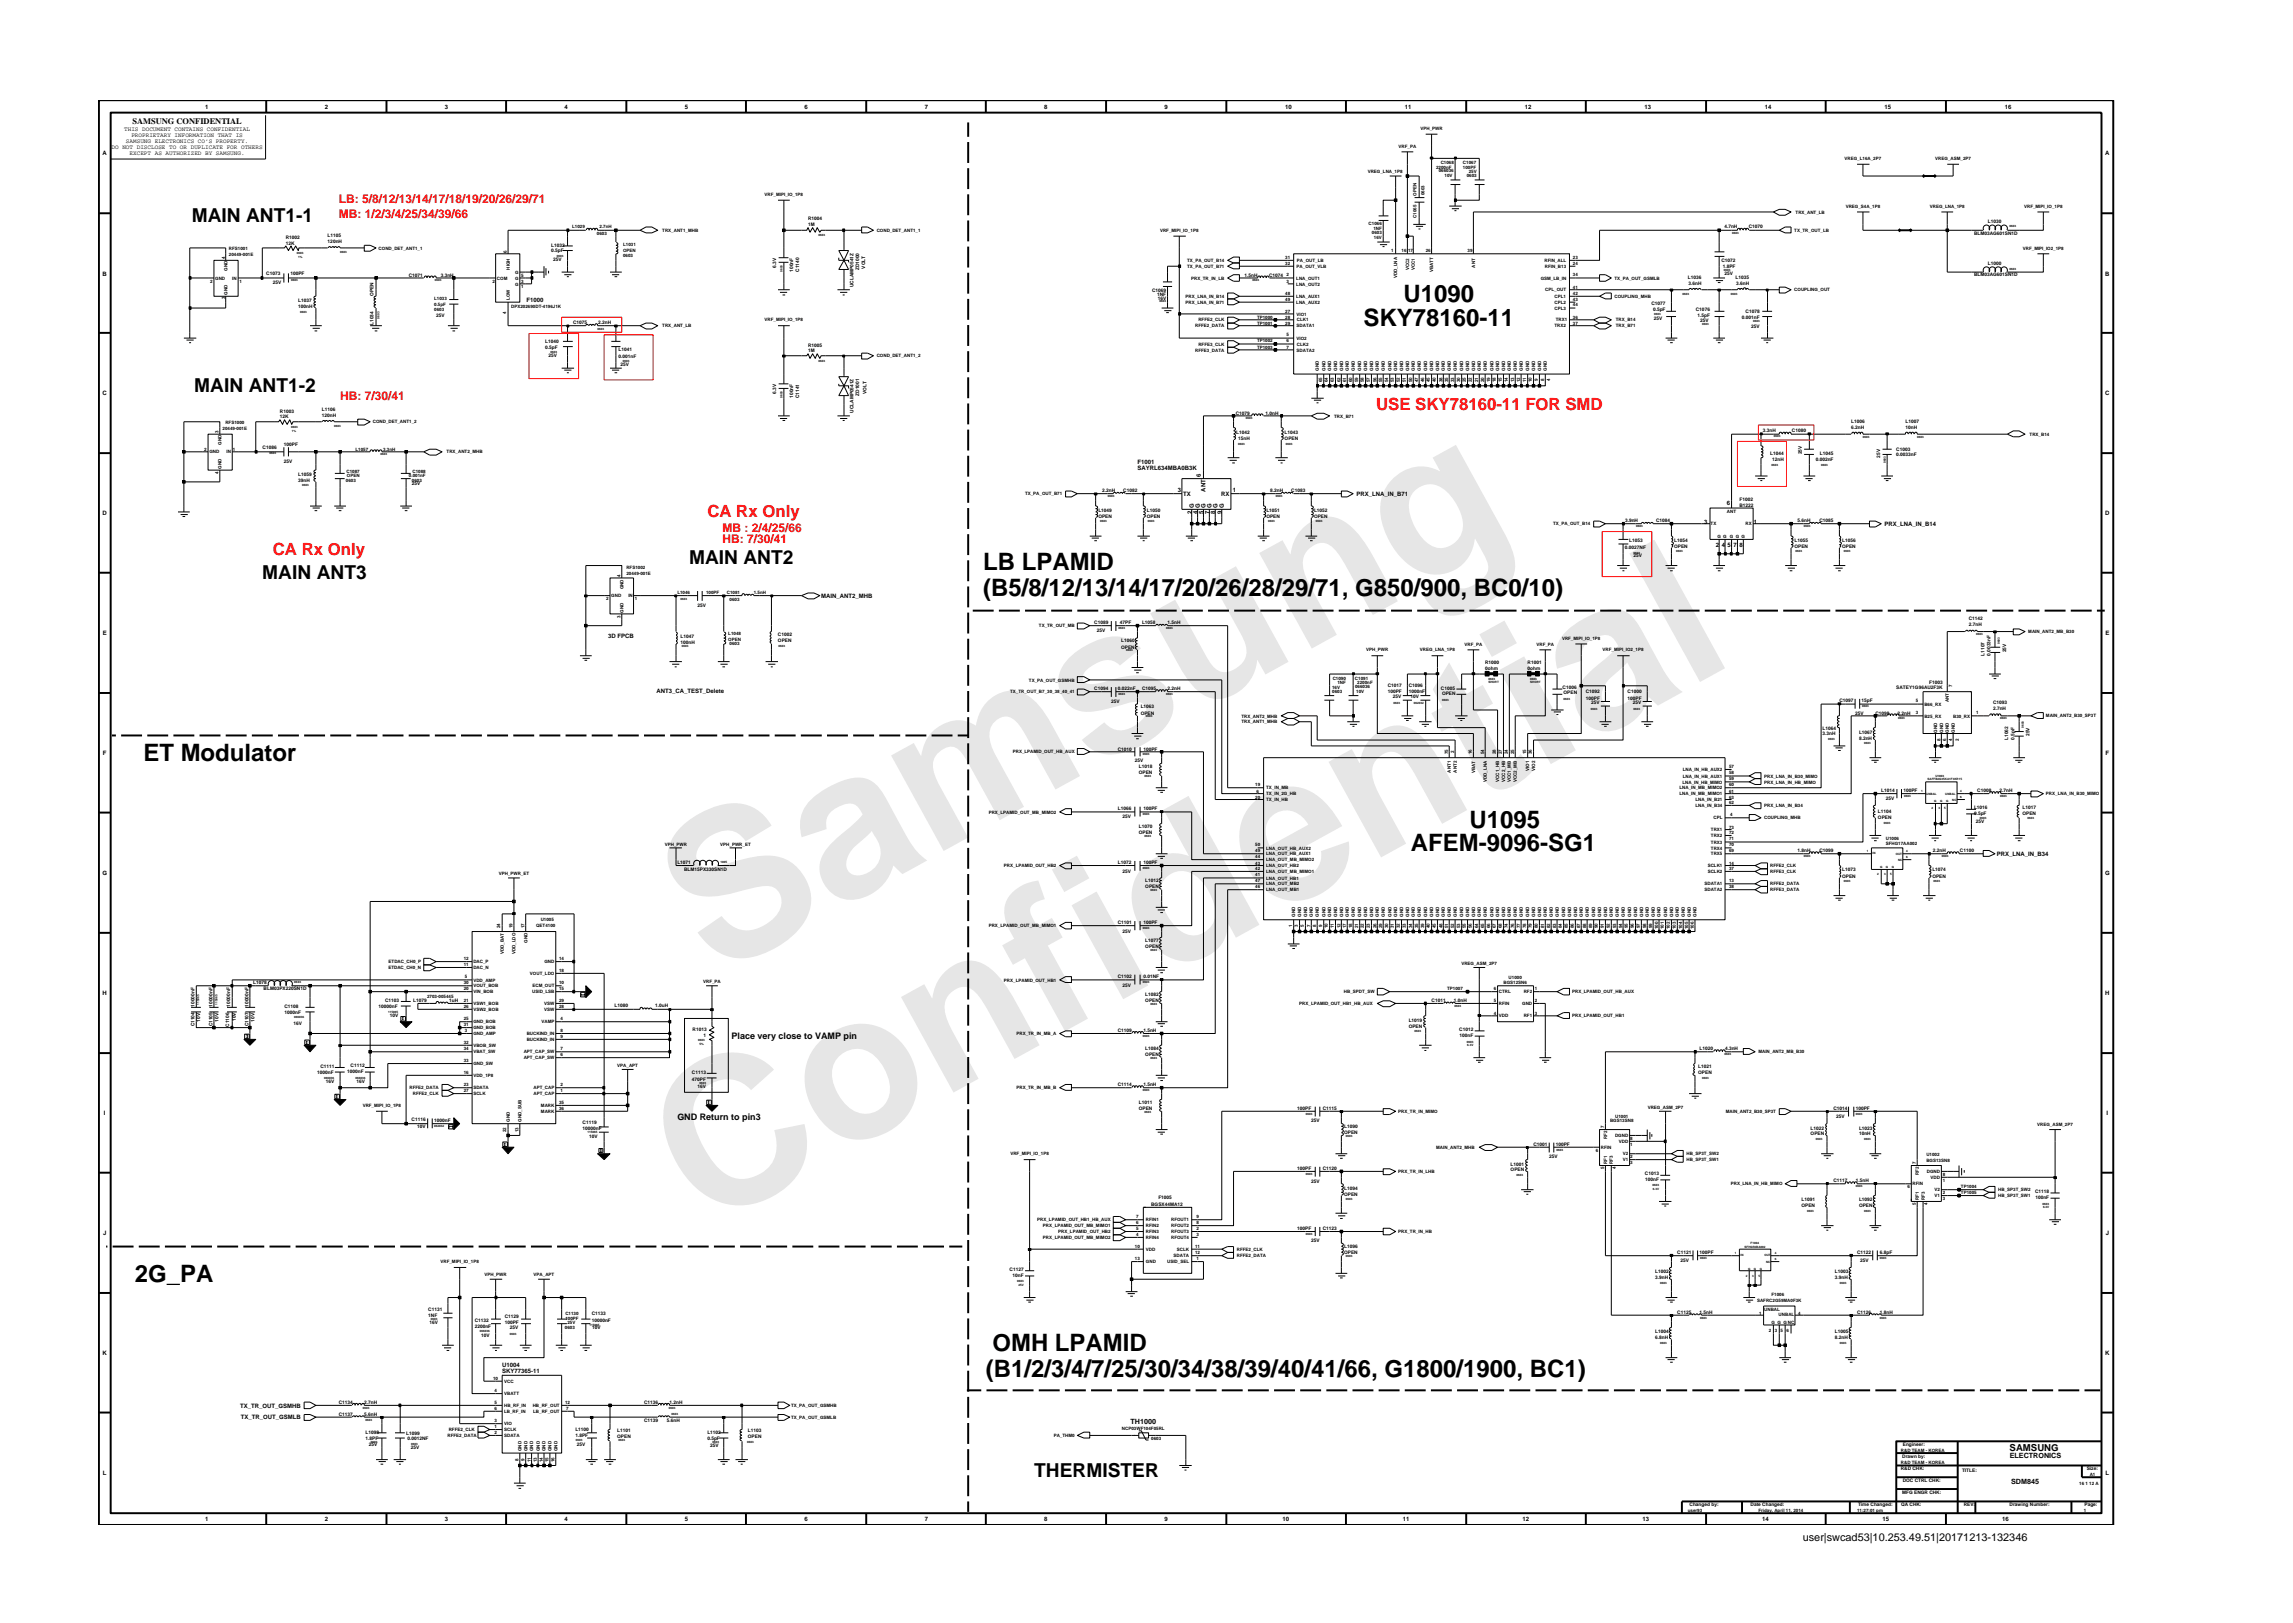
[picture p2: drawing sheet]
<svg xmlns="http://www.w3.org/2000/svg" width="297mm" height="210mm" viewBox="0 0 297 210" stroke-linecap="round" stroke-linejoin="round" font-family="sans-serif">
<defs><g id="words">
<g font-size="26.5" fill="#e6e6e6">
<text x="92.4" y="126.7" transform="rotate(-29 92.4 126.7)">Samsung</text>
<text x="91.1" y="159.4" transform="rotate(-29 91.1 159.4)">Confidential</text>
</g>
<g font-size="3.1">
<text x="181.8" y="39.1">U1090</text>
<text x="176.6" y="42.2">SKY78160-11</text>
<text x="127.4" y="73.9">LB LPAMID</text>
<text x="127.4" y="77.2">(B5/8/12/13/14/17/20/26/28/29/71, G850/900, BC0/10)</text>
<text x="18.6" y="98.6">ET Modulator</text>
<text x="190.4" y="107.2">U1095</text>
<text x="182.8" y="110.2">AFEM-9096-SG1</text>
<text x="17.5" y="166.1">2G_PA</text>
<text x="127.7" y="178.3">(B1/2/3/4/7/25/30/34/38/39/40/41/66, G1800/1900, BC1)</text>
<text x="128.6" y="175">OMH LPAMID</text>
</g>
<g font-size="2.5">
<text x="24.8" y="28.8">MAIN ANT1-1</text>
<text x="25.2" y="50.7">MAIN ANT1-2</text>
<text x="34" y="75">MAIN ANT3</text>
<text x="89.3" y="73.1">MAIN ANT2</text>
<text x="134" y="191.4">THERMISTER</text>
</g>
<g font-size="2.2" fill="#f00">
<text x="178.3" y="53.1">USE SKY78160-11 FOR SMD</text>
<text x="35.3" y="71.9">CA Rx Only</text>
<text x="91.6" y="66.9">CA Rx Only</text>
</g>
<g font-size="1.6" fill="#f00">
<text x="43.9" y="28.2">MB: 1/2/3/4/25/34/39/66</text>
<text x="43.9" y="26.3">LB: 5/8/12/13/14/17/18/19/20/26/29/71</text>
<text x="44.1" y="51.8">HB: 7/30/41</text>
<text x="93.6" y="70.4">HB: 7/30/41</text>
<text x="93.6" y="68.9">MB : 2/4/25/66</text>
</g>
<text font-size="1.4" x="233.5" y="199.7">user|swcad53|10.253.49.51|20171213-132346</text>
<g font-size="1.2">
<text x="94.8" y="134.6">Place very close to VAMP pin</text>
<text x="87.7" y="145.1">GND Return to pin3</text>
<text x="260.3" y="187.9">SAMSUNG</text>
</g>
<text font-size="1.1" x="17.2" y="16.1">SAMSUNG CONFIDENTIAL</text>
<g font-size=".9">
<text x="146.5" y="184.4">TH1000</text>
<text x="260.3" y="188.8">ELECTRONICS</text>
<text x="260.5" y="192.3">SDM845</text>
</g>
<g font-size=".8">
<text x="16.1" y="17">THIS DOCUMENT CONTAINS CONFIDENTIAL</text>
<text x="17" y="17.8">PROPRIETARY INFORMATION THAT IS</text>
<text x="26.6" y="14.1">1</text>
<text x="42.1" y="14.1">2</text>
<text x="57.6" y="14.1">3</text>
<text x="73.1" y="14.1">4</text>
<text x="88.7" y="14.1">5</text>
<text x="104.2" y="14.1">6</text>
<text x="119.8" y="14.1">7</text>
<text x="135.3" y="14.1">8</text>
<text x="150.9" y="14.1">9</text>
<text x="166.5" y="14.1">10</text>
<text x="182" y="14.1">11</text>
<text x="197.5" y="14.1">12</text>
<text x="213" y="14.1">13</text>
<text x="228.6" y="14.1">14</text>
<text x="244.1" y="14.1">15</text>
<text x="259.7" y="14.1">16</text>
<text x="13.3" y="20.1">A</text>
<text x="14.5" y="19.3">DO NOT DISCLOSE TO OR DUPLICATE FOR OTHERS</text>
<text x="16.3" y="18.5">SAMSUNG ELECTRONICS CO’S PROPERTY.</text>
<text x="16.8" y="20.1">EXCEPT AS AUTHORIZED BY SAMSUNG.</text>
<text x="272.7" y="20.1">A</text>
<text x="13.3" y="35.7">B</text>
<text x="272.7" y="35.7">B</text>
<text x="68.2" y="39.1">F1000</text>
<text x="13.3" y="51.2">C</text>
<text x="272.7" y="51.2">C</text>
<text x="147.3" y="60.2">F1001</text>
<text x="147.3" y="60.9">SAYRL634MBA0B3K</text>
<text x="152.6" y="63.8">3</text>
<text x="153.3" y="64.2">TX</text>
<text x="154.7" y="65.8" transform="rotate(-90 154.7 65.8)">G</text>
<text x="155.4" y="65.8" transform="rotate(-90 155.4 65.8)">G</text>
<text x="155.6" y="61.8" transform="rotate(-90 155.6 61.8)">6</text>
<text x="156.2" y="65.8" transform="rotate(-90 156.2 65.8)">G</text>
<text x="156.2" y="63.7" transform="rotate(-90 156.2 63.7)">ANT</text>
<text x="156.9" y="65.8" transform="rotate(-90 156.9 65.8)">G</text>
<text x="157.7" y="65.8" transform="rotate(-90 157.7 65.8)">G</text>
<text x="158.2" y="64.2">RX</text>
<text x="158.6" y="65.8" transform="rotate(-90 158.6 65.8)">G</text>
<text x="159.7" y="63.8">1</text>
<text x="175.7" y="64.2">PRX_LNA_IN_B71</text>
<text x="223.7" y="65.4">6</text>
<text x="13.3" y="66.8">D</text>
<text x="154.4" y="66.6" transform="rotate(-90 154.4 66.6)">2</text>
<text x="155.1" y="66.6" transform="rotate(-90 155.1 66.6)">4</text>
<text x="155.9" y="66.6" transform="rotate(-90 155.9 66.6)">5</text>
<text x="156.7" y="66.6" transform="rotate(-90 156.7 66.6)">7</text>
<text x="157.4" y="66.6" transform="rotate(-90 157.4 66.6)">8</text>
<text x="158.3" y="66.6" transform="rotate(-90 158.3 66.6)">9</text>
<text x="220.7" y="67.8">3</text>
<text x="222.3" y="70.8">2 4</text>
<text x="223.8" y="70.8">5 7</text>
<text x="225.3" y="70.8">8</text>
<text x="227.2" y="67.8">1</text>
<text x="244.1" y="68.1">PRX_LNA_IN_B14</text>
<text x="272.7" y="66.8">D</text>
<text x="106.4" y="77.4">MAIN_ANT2_MHB</text>
<text x="13.3" y="82.3">E</text>
<text x="78.8" y="82.7">3D FPCB</text>
<text x="272.7" y="82.3">E</text>
<text x="85" y="89.8">ANT3_CA_TEST_Delete</text>
<text x="13.3" y="97.8">F</text>
<text x="272.8" y="97.8">F</text>
<text x="13.3" y="113.3">G</text>
<text x="258.7" y="110.9">PRX_LNA_IN_B34</text>
<text x="272.7" y="113.3">G</text>
<text x="13.3" y="128.9">H</text>
<text x="272.7" y="128.9">H</text>
<text x="13.5" y="144.4">I</text>
<text x="272.9" y="144.4">I</text>
<text x="13.4" y="160">J</text>
<text x="272.8" y="160">J</text>
<text x="13.3" y="175.5">K</text>
<text x="65.1" y="177.9">SKY77365-11</text>
<text x="65.1" y="177.1">U1004</text>
<text x="272.7" y="175.5">K</text>
<text x="31.1" y="182.3">TX_TR_OUT_GSMHB</text>
<text x="31.2" y="183.9">TX_TR_OUT_GSMLB</text>
<text x="13.3" y="191.1">L</text>
<text x="272.8" y="191.1">L</text>
<text x="26.6" y="197.1">1</text>
<text x="42.1" y="197.1">2</text>
<text x="57.6" y="197.1">3</text>
<text x="73.1" y="197.1">4</text>
<text x="88.7" y="197.1">5</text>
<text x="104.2" y="197.1">6</text>
<text x="119.8" y="197.1">7</text>
<text x="135.3" y="197.1">8</text>
<text x="150.9" y="197.1">9</text>
<text x="166.1" y="197.1">10</text>
<text x="181.7" y="197.1">11</text>
<text x="197.2" y="197.1">12</text>
<text x="212.8" y="197.1">13</text>
<text x="228.3" y="197.1">14</text>
<text x="243.9" y="197.1">15</text>
<text x="259.4" y="197.1">16</text>
</g>
<g font-size=".6">
<text x="184" y="16.8">VPH_PWR</text>
<text x="177.2" y="22.4">VREG_LNA_1P8</text>
<text x="181.2" y="19.1">VRF_PA</text>
<text x="186" y="21.9">2200nF</text>
<text x="186.4" y="22.3">066036</text>
<text x="186.6" y="21.3">C1068</text>
<text x="187.1" y="23">10V</text>
<text x="189.5" y="21.3">C1067</text>
<text x="189.5" y="21.9">100PF</text>
<text x="190" y="23">0603</text>
<text x="190.3" y="22.5">25V</text>
<text x="238.9" y="20.7">VREG_L16A_2P7</text>
<text x="250.7" y="20.7">VREG_ASM_2P7</text>
<text x="74.1" y="29.6">L1029</text>
<text x="77.7" y="29.6">2.7nH</text>
<text x="99.1" y="25.4">VRF_MIPI_IO_1P8</text>
<text x="104.7" y="29.3">1M</text>
<text x="104.7" y="28.6">R1004</text>
<text x="177.3" y="29.2">C1066</text>
<text x="177.9" y="29.8">1NF</text>
<text x="183.5" y="28.2" transform="rotate(-90 183.5 28.2)">C1065</text>
<text x="183.5" y="25.3" transform="rotate(-90 183.5 25.3)">OPEN</text>
<text x="184.5" y="25.3" transform="rotate(-90 184.5 25.3)">0603</text>
<text x="223.4" y="29.6">4.7nH</text>
<text x="226.5" y="29.6">C1070</text>
<text x="232.6" y="27.7">TRX_ANT_LB</text>
<text x="239.1" y="26.9">VREG_S4A_1P8</text>
<text x="250" y="26.9">VREG_LNA_1P8</text>
<text x="257.5" y="28.9">L1030</text>
<text x="262.2" y="26.9">VRF_MIPI_IO_1P8</text>
<text x="29.2" y="33.6" transform="rotate(-90 29.2 33.6)">4</text>
<text x="29.5" y="35.1" transform="rotate(-90 29.5 35.1)">GND</text>
<text x="29.7" y="33.1">20449-001E</text>
<text x="29.7" y="32.4">RFS1001</text>
<text x="34.5" y="35.6">C1073</text>
<text x="37" y="30.9">R1002</text>
<text x="37" y="31.7">12K</text>
<text x="37.6" y="35.6">100PF</text>
<text x="42.4" y="30.8">L1105</text>
<text x="42.4" y="31.5">120nH</text>
<text x="49.1" y="32.3">COND_DET_ANT1_1</text>
<text x="52.9" y="35.8">C1071</text>
<text x="57.1" y="35.8">3.3nH</text>
<text x="65.6" y="32.8" transform="rotate(-90 65.6 32.8)">6</text>
<text x="66" y="34.9" transform="rotate(-90 66 34.9)">HIGH</text>
<text x="66.7" y="35.5">G</text>
<text x="67.5" y="35.8">5</text>
<text x="71.4" y="31.9">L1032</text>
<text x="71.4" y="32.7">0.5pF</text>
<text x="71.7" y="33.8">25V</text>
<text x="77.3" y="30.4">0603</text>
<text x="80.7" y="33.3">0603</text>
<text x="80.7" y="32.7">OPEN</text>
<text x="80.7" y="31.9">L1031</text>
<text x="85.8" y="30">TRX_ANT1_MHB</text>
<text x="100.6" y="34.7" transform="rotate(-90 100.6 34.7)">6.3V</text>
<text x="102.8" y="35.2" transform="rotate(-90 102.8 35.2)">100nF</text>
<text x="103.5" y="35.2" transform="rotate(-90 103.5 35.2)">C1140</text>
<text x="111.3" y="35" transform="rotate(-90 111.3 35)">ZD1000</text>
<text x="112.1" y="34.8" transform="rotate(-90 112.1 34.8)">VOLT</text>
<text x="113.6" y="30">COND_DET_ANT1_1</text>
<text x="150.3" y="30">VRF_MIPI_IO_1P8</text>
<text x="153.8" y="33.9">TX_PA_OUT_B14</text>
<text x="153.8" y="34.7">TX_PA_OUT_B71</text>
<text x="161.2" y="35.8">1.5nH</text>
<text x="164.4" y="35.8">C1074</text>
<text x="166.5" y="33.5">31</text>
<text x="166.5" y="34.3">32</text>
<text x="166.7" y="35.8">2</text>
<text x="168" y="34.7">PA_OUT_VLB</text>
<text x="168" y="33.9">PA_OUT_LB</text>
<text x="177.7" y="30.3">0603</text>
<text x="178" y="30.9">16V</text>
<text x="180.2" y="32.6">1</text>
<text x="181.6" y="32.6">16</text>
<text x="182.4" y="32.6">17</text>
<text x="182.5" y="35" transform="rotate(-90 182.5 35)">VCC2</text>
<text x="183.3" y="35" transform="rotate(-90 183.3 35)">VCC1</text>
<text x="184.7" y="32.6">26</text>
<text x="185.7" y="35.2" transform="rotate(-90 185.7 35.2)">VBATT</text>
<text x="190.1" y="32.6">39</text>
<text x="191.1" y="34.7" transform="rotate(-90 191.1 34.7)">ANT</text>
<text x="200.1" y="33.9">RFIN_ALL</text>
<text x="200.1" y="34.7">RFIN_B13</text>
<text x="203.8" y="33.5">23</text>
<text x="203.8" y="35.8">34</text>
<text x="203.8" y="34.3">24</text>
<text x="223" y="33.9">C1072</text>
<text x="223.2" y="34.7">1.8PF</text>
<text x="223.4" y="35.6">25V</text>
<text x="232.4" y="30">TX_TR_OUT_LB</text>
<text x="255.7" y="30.4">BLM03AG601SN1D</text>
<text x="255.7" y="35.8">BLM03AG601SN1D</text>
<text x="257.5" y="34.3">L1000</text>
<text x="262" y="32.3">VRF_MIPI_IO2_1P8</text>
<text x="27.2" y="36.6">2</text>
<text x="27.9" y="36.2">GND</text>
<text x="29.2" y="38.8" transform="rotate(-90 29.2 38.8)">3</text>
<text x="29.5" y="38.2" transform="rotate(-90 29.5 38.2)">GND</text>
<text x="30.1" y="36.2">IN</text>
<text x="31" y="36.6">1</text>
<text x="35.3" y="36.8">25V</text>
<text x="38.6" y="39.1">L1037</text>
<text x="38.6" y="39.9">100nH</text>
<text x="48.4" y="38.4" transform="rotate(-90 48.4 38.4)">OPEN</text>
<text x="56.2" y="40.3">0603</text>
<text x="56.2" y="39.7">0.5pF</text>
<text x="56.2" y="38.9">L1033</text>
<text x="56.5" y="41.1">25V</text>
<text x="63.8" y="36.6">2</text>
<text x="64.4" y="36.2">COM</text>
<text x="65.6" y="40.7" transform="rotate(-90 65.6 40.7)">4</text>
<text x="66" y="38.9" transform="rotate(-90 66 38.9)">LOW</text>
<text x="66.2" y="39.9">DPX202690DT-4196J1K</text>
<text x="66.7" y="37">G</text>
<text x="66.7" y="36.2">G</text>
<text x="67.5" y="37.4">1</text>
<text x="67.5" y="36.6">3</text>
<text x="99.1" y="41.6">VRF_MIPI_IO_1P8</text>
<text x="110.5" y="37.2" transform="rotate(-90 110.5 37.2)">UCLAMP0541Z</text>
<text x="149.2" y="37.8">C1069</text>
<text x="149.9" y="38.4">1NF</text>
<text x="150" y="38.9">16V</text>
<text x="153.6" y="38.6">PRX_LNA_IN_B14</text>
<text x="153.6" y="39.4">PRX_LNA_IN_B71</text>
<text x="154.3" y="36.2">PRX_TR_IN_LB</text>
<text x="155.2" y="41.6">RFFE2_CLK</text>
<text x="162.8" y="41.3">TP1000</text>
<text x="166.5" y="38.2">48</text>
<text x="166.5" y="38.9">49</text>
<text x="166.5" y="40.5">27</text>
<text x="166.5" y="41.3">28</text>
<text x="166.7" y="36.6">3</text>
<text x="167.9" y="38.6">LNA_AUX1</text>
<text x="167.9" y="39.4">LNA_AUX2</text>
<text x="167.9" y="36.2">LNA_OUT1</text>
<text x="167.9" y="37">LNA_OUT2</text>
<text x="167.9" y="40.9">VIO1</text>
<text x="168" y="41.6">CLK1</text>
<text x="181" y="36.1" transform="rotate(-90 181 36.1)">VDD_LNA</text>
<text x="199.6" y="36.2">GSM_LB_IN</text>
<text x="200.2" y="37.7">CPL_OUT</text>
<text x="201.4" y="38.6">CPL1</text>
<text x="201.4" y="39.4">CPL2</text>
<text x="201.4" y="40.1">CPL3</text>
<text x="201.5" y="41.6">TRX1</text>
<text x="203.8" y="41.3">36</text>
<text x="203.8" y="37.4">41</text>
<text x="203.8" y="38.2">42</text>
<text x="203.8" y="38.9">43</text>
<text x="203.8" y="39.7">44</text>
<text x="209.2" y="38.6">COUPLING_MHB</text>
<text x="209.2" y="36.2">TX_PA_OUT_GSMLB</text>
<text x="209.3" y="41.6">TRX_B14</text>
<text x="213.9" y="39.5">C1077</text>
<text x="214.1" y="40.3">0.5pF</text>
<text x="214.2" y="41.4">25V</text>
<text x="218.7" y="36.2">L1036</text>
<text x="218.7" y="36.9">3.6nH</text>
<text x="219.7" y="40.3">C1076</text>
<text x="219.9" y="41.1">1.5pF</text>
<text x="220.2" y="41.7">25V</text>
<text x="224.8" y="36.2">L1035</text>
<text x="224.9" y="36.9">3.6nH</text>
<text x="225.6" y="41.3">0.001nF</text>
<text x="226.1" y="40.5">C1078</text>
<text x="232.4" y="37.7">COUPLING_OUT</text>
<text x="48.4" y="42.1" transform="rotate(-90 48.4 42.1)">L1034</text>
<text x="70.6" y="45.2">0.5pF</text>
<text x="70.6" y="44.4">L1040</text>
<text x="71.1" y="46.2">25V</text>
<text x="74.2" y="42">C1075</text>
<text x="77.5" y="42">2.2nH</text>
<text x="80.1" y="46.3">0.001nF</text>
<text x="80.1" y="45.5">L1041</text>
<text x="80.4" y="47.4">25V</text>
<text x="85.8" y="42.4">TRX_ANT_LB</text>
<text x="104.7" y="44.9">R1005</text>
<text x="104.7" y="45.7">1M</text>
<text x="113.6" y="46.3">COND_DET_ANT1_2</text>
<text x="154.8" y="45.5">RFFE3_DATA</text>
<text x="154.8" y="42.4">RFFE2_DATA</text>
<text x="155.2" y="44.8">RFFE3_CLK</text>
<text x="162.8" y="44.4">TP1002</text>
<text x="162.8" y="42.1">TP1001</text>
<text x="162.8" y="45.2">TP1003</text>
<text x="166.5" y="42.1">29</text>
<text x="166.7" y="45.2">7</text>
<text x="166.7" y="43.6">5</text>
<text x="166.7" y="44.4">6</text>
<text x="167.9" y="44">VIO2</text>
<text x="168" y="45.5">SDATA2</text>
<text x="168" y="42.4">SDATA1</text>
<text x="168" y="44.8">CLK2</text>
<text x="201.4" y="42.4">TRX2</text>
<text x="203.8" y="42.1">37</text>
<text x="209.3" y="42.4">TRX_B71</text>
<text x="226.8" y="42.4">25V</text>
<text x="36.3" y="53.5">R1003</text>
<text x="41.7" y="53.3">L1106</text>
<text x="100.6" y="51" transform="rotate(-90 100.6 51)">6.3V</text>
<text x="102.8" y="51.5" transform="rotate(-90 102.8 51.5)">100nF</text>
<text x="103.5" y="51.6" transform="rotate(-90 103.5 51.6)">C1141</text>
<text x="110.5" y="53.5" transform="rotate(-90 110.5 53.5)">UCLAMP0541Z</text>
<text x="111.3" y="51.3" transform="rotate(-90 111.3 51.3)">ZD1001</text>
<text x="112.2" y="51" transform="rotate(-90 112.2 51)">VOLT</text>
<text x="160.1" y="53.7">C1079</text>
<text x="163.9" y="53.7">1.0nH</text>
<text x="170.8" y="48" transform="rotate(-90 170.8 48)">GND</text>
<text x="171.3" y="49.5" transform="rotate(-90 171.3 49.5)">65</text>
<text x="171.7" y="48" transform="rotate(-90 171.7 48)">GND</text>
<text x="172" y="49.5" transform="rotate(-90 172 49.5)">64</text>
<text x="172.5" y="48" transform="rotate(-90 172.5 48)">GND</text>
<text x="172.8" y="49.5" transform="rotate(-90 172.8 49.5)">63</text>
<text x="173.2" y="48" transform="rotate(-90 173.2 48)">GND</text>
<text x="173.6" y="49.5" transform="rotate(-90 173.6 49.5)">62</text>
<text x="174" y="48" transform="rotate(-90 174 48)">GND</text>
<text x="174.4" y="49.5" transform="rotate(-90 174.4 49.5)">61</text>
<text x="174.7" y="48" transform="rotate(-90 174.7 48)">GND</text>
<text x="175.2" y="49.5" transform="rotate(-90 175.2 49.5)">60</text>
<text x="175.5" y="48" transform="rotate(-90 175.5 48)">GND</text>
<text x="175.9" y="49.5" transform="rotate(-90 175.9 49.5)">59</text>
<text x="176.3" y="48" transform="rotate(-90 176.3 48)">GND</text>
<text x="176.7" y="49.5" transform="rotate(-90 176.7 49.5)">58</text>
<text x="177.1" y="48" transform="rotate(-90 177.1 48)">GND</text>
<text x="177.4" y="49.5" transform="rotate(-90 177.4 49.5)">57</text>
<text x="177.9" y="48" transform="rotate(-90 177.9 48)">GND</text>
<text x="178.3" y="49.5" transform="rotate(-90 178.3 49.5)">56</text>
<text x="178.6" y="48" transform="rotate(-90 178.6 48)">GND</text>
<text x="179.1" y="49.5" transform="rotate(-90 179.1 49.5)">55</text>
<text x="179.4" y="48" transform="rotate(-90 179.4 48)">GND</text>
<text x="179.8" y="49.5" transform="rotate(-90 179.8 49.5)">54</text>
<text x="180.2" y="48" transform="rotate(-90 180.2 48)">GND</text>
<text x="180.6" y="49.5" transform="rotate(-90 180.6 49.5)">53</text>
<text x="181" y="48" transform="rotate(-90 181 48)">GND</text>
<text x="181.3" y="49.5" transform="rotate(-90 181.3 49.5)">52</text>
<text x="181.8" y="48" transform="rotate(-90 181.8 48)">GND</text>
<text x="182.1" y="49.5" transform="rotate(-90 182.1 49.5)">51</text>
<text x="182.5" y="48" transform="rotate(-90 182.5 48)">GND</text>
<text x="183" y="49.5" transform="rotate(-90 183 49.5)">50</text>
<text x="183.3" y="48" transform="rotate(-90 183.3 48)">GND</text>
<text x="183.7" y="49.5" transform="rotate(-90 183.7 49.5)">47</text>
<text x="184.1" y="48" transform="rotate(-90 184.1 48)">GND</text>
<text x="184.5" y="49.5" transform="rotate(-90 184.5 49.5)">46</text>
<text x="184.9" y="48" transform="rotate(-90 184.9 48)">GND</text>
<text x="185.2" y="49.5" transform="rotate(-90 185.2 49.5)">45</text>
<text x="185.7" y="48" transform="rotate(-90 185.7 48)">GND</text>
<text x="186" y="49.5" transform="rotate(-90 186 49.5)">40</text>
<text x="186.4" y="48" transform="rotate(-90 186.4 48)">GND</text>
<text x="186.8" y="49.5" transform="rotate(-90 186.8 49.5)">38</text>
<text x="187.2" y="48" transform="rotate(-90 187.2 48)">GND</text>
<text x="187.6" y="49.5" transform="rotate(-90 187.6 49.5)">35</text>
<text x="187.9" y="48" transform="rotate(-90 187.9 48)">GND</text>
<text x="188.4" y="49.5" transform="rotate(-90 188.4 49.5)">33</text>
<text x="188.7" y="48" transform="rotate(-90 188.7 48)">GND</text>
<text x="189.1" y="49.5" transform="rotate(-90 189.1 49.5)">30</text>
<text x="189.6" y="48" transform="rotate(-90 189.6 48)">GND</text>
<text x="189.9" y="49.5" transform="rotate(-90 189.9 49.5)">25</text>
<text x="190.3" y="48" transform="rotate(-90 190.3 48)">GND</text>
<text x="190.7" y="49.5" transform="rotate(-90 190.7 49.5)">22</text>
<text x="191.1" y="48" transform="rotate(-90 191.1 48)">GND</text>
<text x="191.5" y="49.5" transform="rotate(-90 191.5 49.5)">21</text>
<text x="191.8" y="48" transform="rotate(-90 191.8 48)">GND</text>
<text x="192.3" y="49.5" transform="rotate(-90 192.3 49.5)">20</text>
<text x="192.6" y="48" transform="rotate(-90 192.6 48)">GND</text>
<text x="193" y="49.5" transform="rotate(-90 193 49.5)">19</text>
<text x="193.4" y="48" transform="rotate(-90 193.4 48)">GND</text>
<text x="193.8" y="49.5" transform="rotate(-90 193.8 49.5)">18</text>
<text x="194.2" y="48" transform="rotate(-90 194.2 48)">GND</text>
<text x="194.6" y="49.5" transform="rotate(-90 194.6 49.5)">15</text>
<text x="195" y="48" transform="rotate(-90 195 48)">GND</text>
<text x="195.3" y="49.5" transform="rotate(-90 195.3 49.5)">14</text>
<text x="195.7" y="48" transform="rotate(-90 195.7 48)">GND</text>
<text x="196.2" y="49.5" transform="rotate(-90 196.2 49.5)">13</text>
<text x="196.5" y="48" transform="rotate(-90 196.5 48)">GND</text>
<text x="196.9" y="49.5" transform="rotate(-90 196.9 49.5)">12</text>
<text x="197.3" y="48" transform="rotate(-90 197.3 48)">GND</text>
<text x="197.7" y="49.5" transform="rotate(-90 197.7 49.5)">11</text>
<text x="198.1" y="48" transform="rotate(-90 198.1 48)">GND</text>
<text x="198.4" y="49.5" transform="rotate(-90 198.4 49.5)">10</text>
<text x="198.9" y="48" transform="rotate(-90 198.9 48)">GND</text>
<text x="199.2" y="49.4" transform="rotate(-90 199.2 49.4)">9</text>
<text x="199.6" y="48" transform="rotate(-90 199.6 48)">GND</text>
<text x="200.1" y="49.4" transform="rotate(-90 200.1 49.4)">8</text>
<text x="200.4" y="48" transform="rotate(-90 200.4 48)">GND</text>
<text x="200.8" y="49.4" transform="rotate(-90 200.8 49.4)">4</text>
<text x="26.5" y="58.4">2</text>
<text x="27.1" y="58.7">GND</text>
<text x="28.3" y="56.1" transform="rotate(-90 28.3 56.1)">3</text>
<text x="28.7" y="57.6" transform="rotate(-90 28.7 57.6)">GND</text>
<text x="28.8" y="55.7">20449-001E</text>
<text x="29.2" y="54.9">RFS1000</text>
<text x="29.3" y="58.7">IN</text>
<text x="30.2" y="58.4">1</text>
<text x="34" y="58.2">C1086</text>
<text x="36.3" y="54.2">12K</text>
<text x="36.8" y="60">25V</text>
<text x="36.8" y="57.8">100PF</text>
<text x="41.7" y="54">120nH</text>
<text x="46" y="58.4">L1057</text>
<text x="48.3" y="54.9">COND_DET_ANT1_2</text>
<text x="49.6" y="58.4">3.3nH</text>
<text x="57.9" y="58.7">TRX_ANT2_MHB</text>
<text x="160.1" y="56.2">L1042</text>
<text x="160.4" y="57">15nH</text>
<text x="166.4" y="56.2">L1043</text>
<text x="166.4" y="57">OPEN</text>
<text x="172.8" y="54.1">TRX_B71</text>
<text x="228.4" y="56">3.3nH</text>
<text x="229.3" y="59">L1044</text>
<text x="229.6" y="59.7">12nH</text>
<text x="232.1" y="56">C1080</text>
<text x="233.4" y="58.9" transform="rotate(-90 233.4 58.9)">25V</text>
<text x="235.2" y="59.7">0.002nF</text>
<text x="235.8" y="59">L1045</text>
<text x="239.8" y="55.6">6.2nH</text>
<text x="239.8" y="54.8">L1006</text>
<text x="243.6" y="59.3" transform="rotate(-90 243.6 59.3)">25V</text>
<text x="245.6" y="58.4">C1003</text>
<text x="245.6" y="59.1">0.0033nF</text>
<text x="246.8" y="54.8">L1007</text>
<text x="246.8" y="55.6">10nH</text>
<text x="262.9" y="56.5">TRX_B14</text>
<text x="28.3" y="61.4" transform="rotate(-90 28.3 61.4)">4</text>
<text x="28.7" y="60.7" transform="rotate(-90 28.7 60.7)">GND</text>
<text x="38.6" y="61.7">L1059</text>
<text x="38.6" y="62.4">39nH</text>
<text x="44.8" y="62.4">0603</text>
<text x="44.9" y="61.2">C1087</text>
<text x="44.9" y="61.8">OPEN</text>
<text x="53" y="61.8">0.001nF</text>
<text x="53.4" y="62.9">25V</text>
<text x="53.4" y="62.4">0603</text>
<text x="53.4" y="61.2">C1088</text>
<text x="132.8" y="64.2">TX_PA_OUT_B71</text>
<text x="142.8" y="63.8">2.2nH</text>
<text x="145.5" y="63.8">C1082</text>
<text x="164.5" y="63.8">8.2nH</text>
<text x="167.3" y="63.8">C1083</text>
<text x="225.3" y="64.9">F1002</text>
<text x="225.3" y="65.6">B1222</text>
<text x="142.3" y="66.3">L1049</text>
<text x="142.3" y="67.1">OPEN</text>
<text x="148.6" y="66.3">L1050</text>
<text x="148.6" y="67.1">OPEN</text>
<text x="164" y="66.3">L1051</text>
<text x="164" y="67.1">OPEN</text>
<text x="170.2" y="66.3">L1052</text>
<text x="170.2" y="67.1">OPEN</text>
<text x="201.2" y="68.1">TX_PA_OUT_B14</text>
<text x="210.5" y="71.1">0.0027NF</text>
<text x="210.5" y="67.7">3.9nH</text>
<text x="211" y="70.2">L1053</text>
<text x="214.5" y="67.7">C1084</text>
<text x="216.9" y="70.2">L1054</text>
<text x="216.9" y="71">OPEN</text>
<text x="221.6" y="68.1">TX</text>
<text x="222.5" y="69.7">G G G G G</text>
<text x="223.7" y="66.4">ANT</text>
<text x="226.1" y="68.1">RX</text>
<text x="232.5" y="70.2">L1055</text>
<text x="232.5" y="71">OPEN</text>
<text x="232.9" y="67.7">5.6nH</text>
<text x="235.7" y="67.7">C1085</text>
<text x="238.6" y="70.2">L1056</text>
<text x="238.6" y="71">OPEN</text>
<text x="78.5" y="77.8">2</text>
<text x="79.2" y="77.4">GND</text>
<text x="80.4" y="74.7" transform="rotate(-90 80.4 74.7)">4</text>
<text x="80.8" y="76.3" transform="rotate(-90 80.8 76.3)">GND</text>
<text x="81.1" y="73.7">RFS1002</text>
<text x="81.1" y="74.5">20449-001E</text>
<text x="81.4" y="77.4">IN</text>
<text x="82.2" y="77.8">1</text>
<text x="87.7" y="77">L1046</text>
<text x="91.5" y="77">100PF</text>
<text x="94.2" y="77">C1081</text>
<text x="94.5" y="77.8">0603</text>
<text x="97.6" y="77">1.5nH</text>
<text x="211.6" y="72.2">25V</text>
<text x="80.4" y="80" transform="rotate(-90 80.4 80)">3</text>
<text x="80.8" y="79.4" transform="rotate(-90 80.8 79.4)">GND</text>
<text x="88.2" y="83.4">100nH</text>
<text x="88.2" y="82.7">L1047</text>
<text x="90.4" y="78.6">25V</text>
<text x="94.3" y="82.2">L1048</text>
<text x="94.3" y="83">OPEN</text>
<text x="94.5" y="83.6">0603</text>
<text x="100.8" y="82.4">C1002</text>
<text x="100.8" y="83.2">OPEN</text>
<text x="134.6" y="81.3">TX_TR_OUT_MB</text>
<text x="141.8" y="80.9">C1089</text>
<text x="142.1" y="81.8">25V</text>
<text x="145.1" y="80.9">47PF</text>
<text x="145.2" y="83.2">L1060</text>
<text x="147.9" y="80.9">L1058</text>
<text x="151.2" y="80.9">1.5nH</text>
<text x="189.7" y="83.6">VRF_PA</text>
<text x="199" y="83.6">VRF_PA</text>
<text x="202.3" y="82.9">VRF_MIPI_IO_1P8</text>
<text x="255" y="81.1">2.7nH</text>
<text x="255" y="80.3">C1142</text>
<text x="262.7" y="82">MAIN_ANT2_MB_B30</text>
<text x="130.9" y="89.8">TX_TR_OUT_B7_30_38_40_41</text>
<text x="133.3" y="88.3">TX_PA_OUT_GSMHB</text>
<text x="141.8" y="89.4">C1094</text>
<text x="144.8" y="89.4">0.022nF</text>
<text x="145.2" y="84">OPEN</text>
<text x="147.9" y="89.4">C1095</text>
<text x="151.2" y="89.4">2.2nH</text>
<text x="172.6" y="89.3">16V</text>
<text x="172.6" y="89.8">0603</text>
<text x="172.6" y="88.1">C1090</text>
<text x="173.3" y="88.7">1NF</text>
<text x="175.5" y="88.1">C1091</text>
<text x="175.5" y="89.1">066036</text>
<text x="175.7" y="89.8">10V</text>
<text x="175.8" y="88.7">2200nF</text>
<text x="177" y="84.4">VPH_PWR</text>
<text x="179.8" y="89.8">100PF</text>
<text x="179.8" y="89">C1017</text>
<text x="182.5" y="89">C1096</text>
<text x="182.5" y="89.8">1000nF</text>
<text x="183.9" y="84.4">VREG_LNA_1P8</text>
<text x="186.7" y="89.4">C1005</text>
<text x="192.4" y="86">R1000</text>
<text x="192.4" y="86.8">0ohm</text>
<text x="197.9" y="86">R1001</text>
<text x="197.9" y="86.8">0ohm</text>
<text x="202.4" y="89.3">C1006</text>
<text x="202.6" y="89.9">OPEN</text>
<text x="205.4" y="89.8">C1092</text>
<text x="207.6" y="84.4">VRF_MIPI_IO2_1P8</text>
<text x="210.8" y="89.8">C1000</text>
<text x="245.6" y="89.2">SATEY1G96AU2F3K</text>
<text x="249.9" y="88.6">F1003</text>
<text x="252.9" y="89" transform="rotate(-90 252.9 89)">7</text>
<text x="257.1" y="84.9" transform="rotate(-90 257.1 84.9)">L1107</text>
<text x="257.8" y="84.9" transform="rotate(-90 257.8 84.9)">0.0033nF</text>
<text x="259.9" y="84.5" transform="rotate(-90 259.9 84.5)">25V</text>
<text x="144" y="91">25V</text>
<text x="147.8" y="91.7">L1063</text>
<text x="147.8" y="92.6">OPEN</text>
<text x="160.8" y="93">TRX_ANT2_MHB</text>
<text x="160.8" y="93.7">TRX_ANT1_MHB</text>
<text x="180.4" y="90.5">25V</text>
<text x="182.7" y="90.5">10V</text>
<text x="186.8" y="90.1">OPEN</text>
<text x="205.4" y="90.6">100PF</text>
<text x="206.1" y="91.2">25V</text>
<text x="210.8" y="90.6">100PF</text>
<text x="211.5" y="91.2">25V</text>
<text x="236.1" y="94.5">L1064</text>
<text x="236.1" y="95.3">3.3nH</text>
<text x="238.3" y="91">C1097</text>
<text x="240.3" y="92.6">25V</text>
<text x="240.8" y="95.9">8.2nH</text>
<text x="240.8" y="95">L1067</text>
<text x="241.2" y="91">15pF</text>
<text x="242.9" y="92.6">C1098</text>
<text x="245.8" y="92.6">2.2nH</text>
<text x="248.2" y="92.4">3</text>
<text x="248.2" y="90.9">5</text>
<text x="249.3" y="93">B25_RX</text>
<text x="249.3" y="91.4">B66_RX</text>
<text x="250.9" y="94.9" transform="rotate(-90 250.9 94.9)">GND</text>
<text x="251.7" y="94.9" transform="rotate(-90 251.7 94.9)">GND</text>
<text x="252.5" y="91" transform="rotate(-90 252.5 91)">ANT</text>
<text x="252.5" y="94.9" transform="rotate(-90 252.5 94.9)">GND</text>
<text x="253" y="93">B30_RX</text>
<text x="253.2" y="94.9" transform="rotate(-90 253.2 94.9)">GND</text>
<text x="256" y="92.4">1</text>
<text x="258.2" y="92">2.7nH</text>
<text x="258.2" y="91.2">C1093</text>
<text x="260.1" y="95.9" transform="rotate(-90 260.1 95.9)">L1062</text>
<text x="261" y="95.9" transform="rotate(-90 261 95.9)">0.5pF</text>
<text x="262.9" y="95.4" transform="rotate(-90 262.9 95.4)">25V</text>
<text x="265" y="93">MAIN_ANT2_B30_SP3T</text>
<text x="131.2" y="97.6">PRX_LPAMID_OUT_HB_AUX</text>
<text x="144.8" y="97.2">C1010</text>
<text x="147" y="98.7">25V</text>
<text x="147.5" y="100.3">OPEN</text>
<text x="147.5" y="99.5">L1018</text>
<text x="148.1" y="97.2">100PF</text>
<text x="162.6" y="101.8">19</text>
<text x="187.6" y="97.7" transform="rotate(-90 187.6 97.7)">75</text>
<text x="187.9" y="100.1" transform="rotate(-90 187.9 100.1)">ANT1</text>
<text x="188.4" y="97.6" transform="rotate(-90 188.4 97.6)">2</text>
<text x="188.7" y="100.1" transform="rotate(-90 188.7 100.1)">ANT2</text>
<text x="190.7" y="97.7" transform="rotate(-90 190.7 97.7)">16</text>
<text x="191.1" y="100.2" transform="rotate(-90 191.1 100.2)">VBAT</text>
<text x="192.3" y="97.7" transform="rotate(-90 192.3 97.7)">54</text>
<text x="192.6" y="101.3" transform="rotate(-90 192.6 101.3)">VDD_LNA</text>
<text x="193.8" y="97.7" transform="rotate(-90 193.8 97.7)">28</text>
<text x="194.2" y="101.3" transform="rotate(-90 194.2 101.3)">VCC1_HB</text>
<text x="194.6" y="97.7" transform="rotate(-90 194.6 97.7)">27</text>
<text x="195" y="101.3" transform="rotate(-90 195 101.3)">VCC2_HB</text>
<text x="195.3" y="97.7" transform="rotate(-90 195.3 97.7)">24</text>
<text x="195.7" y="101.4" transform="rotate(-90 195.7 101.4)">VCC1_MB</text>
<text x="196.2" y="97.7" transform="rotate(-90 196.2 97.7)">25</text>
<text x="196.5" y="101.4" transform="rotate(-90 196.5 101.4)">VCC2_MB</text>
<text x="197.7" y="97.7" transform="rotate(-90 197.7 97.7)">15</text>
<text x="198.1" y="99.9" transform="rotate(-90 198.1 99.9)">VIO1</text>
<text x="198.4" y="97.7" transform="rotate(-90 198.4 97.7)">36</text>
<text x="198.9" y="99.9" transform="rotate(-90 198.9 99.9)">VIO2</text>
<text x="217.9" y="101.5">LNA_IN_HB_MIMO</text>
<text x="218" y="99.9">LNA_IN_HB_AUX2</text>
<text x="218" y="100.7">LNA_IN_HB_AUX1</text>
<text x="224" y="101.8">60</text>
<text x="224" y="99.6">57</text>
<text x="224" y="100.3">58</text>
<text x="224" y="101.1">59</text>
<text x="228.5" y="101.5">PRX_LNA_IN_HB_MIMO</text>
<text x="228.5" y="100.7">PRX_LNA_IN_B30_MIMO</text>
<text x="251.4" y="96" transform="rotate(-90 251.4 96)">8</text>
<text x="252.1" y="96" transform="rotate(-90 252.1 96)">6</text>
<text x="252.9" y="96" transform="rotate(-90 252.9 96)">4</text>
<text x="253.7" y="96" transform="rotate(-90 253.7 96)">2</text>
<text x="128.1" y="105.4">PRX_LPAMID_OUT_MB_MIMO2</text>
<text x="144.8" y="104.9">L1066</text>
<text x="145.4" y="105.9">25V</text>
<text x="147.5" y="107.3">L1070</text>
<text x="148.1" y="104.9">100PF</text>
<text x="162.6" y="103.4">20</text>
<text x="162.8" y="102.7">6</text>
<text x="164" y="103">TX_IN_2G_HB</text>
<text x="164" y="103.8">TX_IN_HB</text>
<text x="164" y="102.3">TX_IN_MB</text>
<text x="217.6" y="102.3">LNA_IN_MB_MIMO2</text>
<text x="217.6" y="103">LNA_IN_MB_MIMO1</text>
<text x="219.6" y="104.5">LNA_IN_B34</text>
<text x="219.6" y="103.8">LNA_IN_B21</text>
<text x="221.6" y="107.7">TRX1</text>
<text x="222" y="106.2">CPL</text>
<text x="224" y="102.7">61</text>
<text x="224" y="104.2">62</text>
<text x="224" y="107.3">73</text>
<text x="224" y="103.4">63</text>
<text x="224.1" y="105.7">4</text>
<text x="228.5" y="106.2">COUPLING_MHB</text>
<text x="228.5" y="104.5">PRX_LNA_IN_B34</text>
<text x="243.3" y="106.1">OPEN</text>
<text x="243.3" y="105.4">L1104</text>
<text x="243.7" y="102.6">L1014</text>
<text x="244.3" y="103.6">25V</text>
<text x="246.6" y="102.6">100PF</text>
<text x="255.7" y="104.8">L1016</text>
<text x="255.7" y="105.5">0.5pF</text>
<text x="256" y="106.6">25V</text>
<text x="256.1" y="102.6">C1008</text>
<text x="259" y="102.6">2.7nH</text>
<text x="262" y="105.5">OPEN</text>
<text x="262" y="104.8">L1017</text>
<text x="265" y="103">PRX_LNA_IN_B30_MIMO</text>
<text x="64.6" y="113.4">VPH_PWR_ET</text>
<text x="86.1" y="109.5">VPH_PWR</text>
<text x="87.7" y="112">L1071</text>
<text x="88.6" y="112.8">BLM15PX330SN1D</text>
<text x="93.3" y="109.5">VPH_PWR_ET</text>
<text x="130.1" y="112.3">PRX_LPAMID_OUT_HB2</text>
<text x="144.8" y="112">L1072</text>
<text x="145.4" y="113.1">25V</text>
<text x="147.5" y="108.1">OPEN</text>
<text x="148.1" y="112">100PF</text>
<text x="162.6" y="110.4">49</text>
<text x="162.6" y="109.6">50</text>
<text x="162.6" y="113.5">41</text>
<text x="162.6" y="112.8">42</text>
<text x="162.6" y="112">43</text>
<text x="162.6" y="111.2">44</text>
<text x="164" y="110.8">LNA_OUT_HB_AUX1</text>
<text x="164" y="110.1">LNA_OUT_HB_AUX2</text>
<text x="164" y="113.9">LNA_OUT_HB1</text>
<text x="164" y="113.1">LNA_OUT_MB_MIMO1</text>
<text x="164" y="112.3">LNA_OUT_HB2</text>
<text x="164" y="111.6">LNA_OUT_MB_MIMO2</text>
<text x="221.2" y="113.1">SCLK2</text>
<text x="221.2" y="112.3">SCLK1</text>
<text x="221.6" y="110.1">TRX4</text>
<text x="221.6" y="109.3">TRX3</text>
<text x="221.6" y="108.4">TRX2</text>
<text x="221.6" y="110.8">TRX5</text>
<text x="224" y="109.6">70</text>
<text x="224" y="108.9">71</text>
<text x="224" y="108.1">72</text>
<text x="224" y="110.4">69</text>
<text x="224" y="112.8">37</text>
<text x="224" y="112">14</text>
<text x="229.3" y="112.3">RFFE2_CLK</text>
<text x="229.3" y="113.1">RFFE3_CLK</text>
<text x="232.9" y="110.4">1.8nH</text>
<text x="235.7" y="110.4">C1099</text>
<text x="238.6" y="112.9">L1073</text>
<text x="238.6" y="113.7">OPEN</text>
<text x="244.3" y="109.5">SFHG17AA002</text>
<text x="244.3" y="108.9">U1006</text>
<text x="250.3" y="112.9">L1074</text>
<text x="250.3" y="113.7">OPEN</text>
<text x="250.4" y="110.4">2.2nH</text>
<text x="253.9" y="110.4">C1100</text>
<text x="70" y="119.4">U1005</text>
<text x="144.8" y="119.7">C1101</text>
<text x="148.1" y="119.7">100PF</text>
<text x="148.4" y="115.1">OPEN</text>
<text x="148.4" y="114.2">L1012</text>
<text x="162.6" y="115">46</text>
<text x="162.6" y="114.3">47</text>
<text x="164" y="115.5">LNA_OUT_MB1</text>
<text x="164" y="114.7">LNA_OUT_MB2</text>
<text x="167.8" y="118.7" transform="rotate(-90 167.8 118.7)">GND</text>
<text x="168.6" y="118.7" transform="rotate(-90 168.6 118.7)">GND</text>
<text x="169.3" y="118.7" transform="rotate(-90 169.3 118.7)">GND</text>
<text x="170.1" y="118.7" transform="rotate(-90 170.1 118.7)">GND</text>
<text x="170.8" y="118.7" transform="rotate(-90 170.8 118.7)">GND</text>
<text x="171.7" y="118.7" transform="rotate(-90 171.7 118.7)">GND</text>
<text x="172.5" y="118.7" transform="rotate(-90 172.5 118.7)">GND</text>
<text x="173.2" y="118.7" transform="rotate(-90 173.2 118.7)">GND</text>
<text x="174" y="118.7" transform="rotate(-90 174 118.7)">GND</text>
<text x="174.7" y="118.7" transform="rotate(-90 174.7 118.7)">GND</text>
<text x="175.5" y="118.7" transform="rotate(-90 175.5 118.7)">GND</text>
<text x="176.3" y="118.7" transform="rotate(-90 176.3 118.7)">GND</text>
<text x="177.1" y="118.7" transform="rotate(-90 177.1 118.7)">GND</text>
<text x="177.9" y="118.7" transform="rotate(-90 177.9 118.7)">GND</text>
<text x="178.6" y="118.7" transform="rotate(-90 178.6 118.7)">GND</text>
<text x="179.4" y="118.7" transform="rotate(-90 179.4 118.7)">GND</text>
<text x="180.2" y="118.7" transform="rotate(-90 180.2 118.7)">GND</text>
<text x="181" y="118.7" transform="rotate(-90 181 118.7)">GND</text>
<text x="181.8" y="118.7" transform="rotate(-90 181.8 118.7)">GND</text>
<text x="182.5" y="118.7" transform="rotate(-90 182.5 118.7)">GND</text>
<text x="183.3" y="118.7" transform="rotate(-90 183.3 118.7)">GND</text>
<text x="184.1" y="118.7" transform="rotate(-90 184.1 118.7)">GND</text>
<text x="184.9" y="118.7" transform="rotate(-90 184.9 118.7)">GND</text>
<text x="185.7" y="118.7" transform="rotate(-90 185.7 118.7)">GND</text>
<text x="186.4" y="118.7" transform="rotate(-90 186.4 118.7)">GND</text>
<text x="187.2" y="118.7" transform="rotate(-90 187.2 118.7)">GND</text>
<text x="187.9" y="118.7" transform="rotate(-90 187.9 118.7)">GND</text>
<text x="188.7" y="118.7" transform="rotate(-90 188.7 118.7)">GND</text>
<text x="189.6" y="118.7" transform="rotate(-90 189.6 118.7)">GND</text>
<text x="190.3" y="118.7" transform="rotate(-90 190.3 118.7)">GND</text>
<text x="191.1" y="118.7" transform="rotate(-90 191.1 118.7)">GND</text>
<text x="191.8" y="118.7" transform="rotate(-90 191.8 118.7)">GND</text>
<text x="192.6" y="118.7" transform="rotate(-90 192.6 118.7)">GND</text>
<text x="193.5" y="118.7" transform="rotate(-90 193.5 118.7)">GND</text>
<text x="194.2" y="118.7" transform="rotate(-90 194.2 118.7)">GND</text>
<text x="195" y="118.7" transform="rotate(-90 195 118.7)">GND</text>
<text x="195.7" y="118.7" transform="rotate(-90 195.7 118.7)">GND</text>
<text x="196.5" y="118.7" transform="rotate(-90 196.5 118.7)">GND</text>
<text x="197.3" y="118.7" transform="rotate(-90 197.3 118.7)">GND</text>
<text x="198.1" y="118.7" transform="rotate(-90 198.1 118.7)">GND</text>
<text x="198.9" y="118.7" transform="rotate(-90 198.9 118.7)">GND</text>
<text x="199.6" y="118.7" transform="rotate(-90 199.6 118.7)">GND</text>
<text x="200.4" y="118.7" transform="rotate(-90 200.4 118.7)">GND</text>
<text x="201.2" y="118.7" transform="rotate(-90 201.2 118.7)">GND</text>
<text x="201.9" y="118.7" transform="rotate(-90 201.9 118.7)">GND</text>
<text x="202.8" y="118.7" transform="rotate(-90 202.8 118.7)">GND</text>
<text x="203.5" y="118.7" transform="rotate(-90 203.5 118.7)">GND</text>
<text x="204.3" y="118.7" transform="rotate(-90 204.3 118.7)">GND</text>
<text x="205" y="118.7" transform="rotate(-90 205 118.7)">GND</text>
<text x="205.8" y="118.7" transform="rotate(-90 205.8 118.7)">GND</text>
<text x="206.7" y="118.7" transform="rotate(-90 206.7 118.7)">GND</text>
<text x="207.4" y="118.7" transform="rotate(-90 207.4 118.7)">GND</text>
<text x="208.2" y="118.7" transform="rotate(-90 208.2 118.7)">GND</text>
<text x="208.9" y="118.7" transform="rotate(-90 208.9 118.7)">GND</text>
<text x="209.7" y="118.7" transform="rotate(-90 209.7 118.7)">GND</text>
<text x="210.5" y="118.7" transform="rotate(-90 210.5 118.7)">GND</text>
<text x="211.3" y="118.7" transform="rotate(-90 211.3 118.7)">GND</text>
<text x="212.1" y="118.7" transform="rotate(-90 212.1 118.7)">GND</text>
<text x="212.8" y="118.7" transform="rotate(-90 212.8 118.7)">GND</text>
<text x="213.6" y="118.7" transform="rotate(-90 213.6 118.7)">GND</text>
<text x="214.4" y="118.7" transform="rotate(-90 214.4 118.7)">GND</text>
<text x="215.1" y="118.7" transform="rotate(-90 215.1 118.7)">GND</text>
<text x="216" y="118.7" transform="rotate(-90 216 118.7)">GND</text>
<text x="216.7" y="118.7" transform="rotate(-90 216.7 118.7)">GND</text>
<text x="217.5" y="118.7" transform="rotate(-90 217.5 118.7)">GND</text>
<text x="218.3" y="118.7" transform="rotate(-90 218.3 118.7)">GND</text>
<text x="219" y="118.7" transform="rotate(-90 219 118.7)">GND</text>
<text x="219.8" y="118.7" transform="rotate(-90 219.8 118.7)">GND</text>
<text x="220.8" y="115.5">SDATA2</text>
<text x="220.8" y="114.7">SDATA1</text>
<text x="224" y="115">38</text>
<text x="224" y="114.3">13</text>
<text x="229.3" y="114.7">RFFE2_DATA</text>
<text x="229.3" y="115.5">RFFE3_DATA</text>
<text x="50.3" y="125.5">ETDAC_CH0_N</text>
<text x="50.3" y="124.8">ETDAC_CH0_P</text>
<text x="60.1" y="125.2">11</text>
<text x="60.1" y="124.4">12</text>
<text x="61.3" y="125.5">DAC_N</text>
<text x="61.3" y="124.8">DAC_P</text>
<text x="64.8" y="120.2" transform="rotate(-90 64.8 120.2)">24</text>
<text x="65.3" y="123.6" transform="rotate(-90 65.3 123.6)">VDD_BAT</text>
<text x="66.4" y="120.2" transform="rotate(-90 66.4 120.2)">19</text>
<text x="66.8" y="123.6" transform="rotate(-90 66.8 123.6)">VDD_LDO</text>
<text x="67.9" y="120.2" transform="rotate(-90 67.9 120.2)">17</text>
<text x="68.3" y="122.1" transform="rotate(-90 68.3 122.1)">GND</text>
<text x="69.5" y="120.1">QET4100</text>
<text x="70.5" y="124.8">GND</text>
<text x="72.4" y="125.9">18</text>
<text x="72.4" y="124.4">14</text>
<text x="128.1" y="120.1">PRX_LPAMID_OUT_MB_MIMO1</text>
<text x="145.4" y="120.8">25V</text>
<text x="148.4" y="122.8">OPEN</text>
<text x="148.4" y="122">L1077</text>
<text x="167.4" y="120.1" transform="rotate(-90 167.4 120.1)">1</text>
<text x="168.1" y="120.1" transform="rotate(-90 168.1 120.1)">3</text>
<text x="168.9" y="120.1" transform="rotate(-90 168.9 120.1)">5</text>
<text x="169.7" y="120.1" transform="rotate(-90 169.7 120.1)">7</text>
<text x="170.5" y="120.1" transform="rotate(-90 170.5 120.1)">8</text>
<text x="171.3" y="120.1" transform="rotate(-90 171.3 120.1)">9</text>
<text x="172" y="120.2" transform="rotate(-90 172 120.2)">10</text>
<text x="172.8" y="120.2" transform="rotate(-90 172.8 120.2)">11</text>
<text x="173.6" y="120.2" transform="rotate(-90 173.6 120.2)">12</text>
<text x="174.4" y="120.2" transform="rotate(-90 174.4 120.2)">17</text>
<text x="175.2" y="120.2" transform="rotate(-90 175.2 120.2)">18</text>
<text x="175.9" y="120.2" transform="rotate(-90 175.9 120.2)">21</text>
<text x="176.7" y="120.2" transform="rotate(-90 176.7 120.2)">22</text>
<text x="177.4" y="120.2" transform="rotate(-90 177.4 120.2)">23</text>
<text x="178.3" y="120.2" transform="rotate(-90 178.3 120.2)">26</text>
<text x="179.1" y="120.2" transform="rotate(-90 179.1 120.2)">29</text>
<text x="179.8" y="120.2" transform="rotate(-90 179.8 120.2)">30</text>
<text x="180.6" y="120.2" transform="rotate(-90 180.6 120.2)">31</text>
<text x="181.3" y="120.2" transform="rotate(-90 181.3 120.2)">32</text>
<text x="182.1" y="120.2" transform="rotate(-90 182.1 120.2)">33</text>
<text x="183" y="120.2" transform="rotate(-90 183 120.2)">34</text>
<text x="183.7" y="120.2" transform="rotate(-90 183.7 120.2)">35</text>
<text x="184.5" y="120.2" transform="rotate(-90 184.5 120.2)">39</text>
<text x="185.2" y="120.2" transform="rotate(-90 185.2 120.2)">40</text>
<text x="186" y="120.2" transform="rotate(-90 186 120.2)">45</text>
<text x="186.8" y="120.2" transform="rotate(-90 186.8 120.2)">48</text>
<text x="187.6" y="120.2" transform="rotate(-90 187.6 120.2)">51</text>
<text x="188.4" y="120.2" transform="rotate(-90 188.4 120.2)">52</text>
<text x="189.1" y="120.2" transform="rotate(-90 189.1 120.2)">53</text>
<text x="189.3" y="125">VREG_ASM_2P7</text>
<text x="189.9" y="120.2" transform="rotate(-90 189.9 120.2)">55</text>
<text x="190.7" y="120.2" transform="rotate(-90 190.7 120.2)">56</text>
<text x="191.5" y="120.2" transform="rotate(-90 191.5 120.2)">64</text>
<text x="192.3" y="120.2" transform="rotate(-90 192.3 120.2)">65</text>
<text x="193" y="120.2" transform="rotate(-90 193 120.2)">66</text>
<text x="193.8" y="120.2" transform="rotate(-90 193.8 120.2)">67</text>
<text x="194.6" y="120.2" transform="rotate(-90 194.6 120.2)">68</text>
<text x="195.3" y="120.2" transform="rotate(-90 195.3 120.2)">74</text>
<text x="196.2" y="120.2" transform="rotate(-90 196.2 120.2)">76</text>
<text x="196.9" y="120.2" transform="rotate(-90 196.9 120.2)">77</text>
<text x="197.7" y="120.2" transform="rotate(-90 197.7 120.2)">78</text>
<text x="198.4" y="120.2" transform="rotate(-90 198.4 120.2)">79</text>
<text x="199.2" y="120.2" transform="rotate(-90 199.2 120.2)">80</text>
<text x="200.1" y="120.2" transform="rotate(-90 200.1 120.2)">81</text>
<text x="200.8" y="120.2" transform="rotate(-90 200.8 120.2)">82</text>
<text x="201.6" y="120.2" transform="rotate(-90 201.6 120.2)">83</text>
<text x="202.3" y="120.2" transform="rotate(-90 202.3 120.2)">84</text>
<text x="203.1" y="120.2" transform="rotate(-90 203.1 120.2)">85</text>
<text x="203.9" y="120.2" transform="rotate(-90 203.9 120.2)">86</text>
<text x="204.7" y="120.2" transform="rotate(-90 204.7 120.2)">87</text>
<text x="205.5" y="120.2" transform="rotate(-90 205.5 120.2)">88</text>
<text x="206.2" y="120.2" transform="rotate(-90 206.2 120.2)">89</text>
<text x="207" y="120.2" transform="rotate(-90 207 120.2)">90</text>
<text x="207.8" y="120.2" transform="rotate(-90 207.8 120.2)">91</text>
<text x="208.5" y="120.2" transform="rotate(-90 208.5 120.2)">92</text>
<text x="209.4" y="120.2" transform="rotate(-90 209.4 120.2)">93</text>
<text x="210.1" y="120.2" transform="rotate(-90 210.1 120.2)">94</text>
<text x="210.9" y="120.2" transform="rotate(-90 210.9 120.2)">95</text>
<text x="211.7" y="120.2" transform="rotate(-90 211.7 120.2)">96</text>
<text x="212.4" y="120.2" transform="rotate(-90 212.4 120.2)">97</text>
<text x="213.3" y="120.2" transform="rotate(-90 213.3 120.2)">98</text>
<text x="214" y="120.2" transform="rotate(-90 214 120.2)">99</text>
<text x="214.8" y="120.4" transform="rotate(-90 214.8 120.4)">100</text>
<text x="215.5" y="120.4" transform="rotate(-90 215.5 120.4)">101</text>
<text x="216.3" y="120.4" transform="rotate(-90 216.3 120.4)">102</text>
<text x="217.1" y="120.4" transform="rotate(-90 217.1 120.4)">103</text>
<text x="217.9" y="120.4" transform="rotate(-90 217.9 120.4)">104</text>
<text x="218.7" y="120.4" transform="rotate(-90 218.7 120.4)">105</text>
<text x="219.4" y="120.4" transform="rotate(-90 219.4 120.4)">106</text>
<text x="25.2" y="130.4" transform="rotate(-90 25.2 130.4)">10000nF</text>
<text x="27.5" y="130.4" transform="rotate(-90 27.5 130.4)">10000nF</text>
<text x="29.8" y="130.4" transform="rotate(-90 29.8 130.4)">10000nF</text>
<text x="32.2" y="130.4" transform="rotate(-90 32.2 130.4)">10000nF</text>
<text x="32.8" y="127.5">L1078</text>
<text x="34.1" y="128.3">BLM03PX220SN1D</text>
<text x="36.9" y="131.3">1000nF</text>
<text x="36.9" y="130.6">C1108</text>
<text x="49.1" y="130.6">10000nF</text>
<text x="49.9" y="129.8">C1103</text>
<text x="50.5" y="131.8">10V</text>
<text x="53.5" y="129.8">L1079</text>
<text x="55.3" y="129.2">2703-005445</text>
<text x="58.2" y="129.8">1uH</text>
<text x="60.1" y="127.5">30</text>
<text x="60.1" y="128.3">20</text>
<text x="60.1" y="129.8">21</text>
<text x="60.1" y="130.6">26</text>
<text x="60.2" y="126.7">5</text>
<text x="61.3" y="127.9">VOUT_BOB</text>
<text x="61.3" y="128.7">VIN_BOB</text>
<text x="61.3" y="130.2">VSW1_BOB</text>
<text x="61.3" y="127.2">VDD_AMP</text>
<text x="61.3" y="131">VSW2_BOB</text>
<text x="68.7" y="126.3">VOUT_LDO</text>
<text x="68.9" y="128.7">USID_LSB</text>
<text x="69" y="127.9">ECM_OUT</text>
<text x="70.5" y="131">VSW</text>
<text x="70.5" y="130.2">VSW</text>
<text x="72.4" y="130.6">28</text>
<text x="72.4" y="129.8">29</text>
<text x="72.4" y="127.5">10</text>
<text x="72.4" y="128.3">15</text>
<text x="79.6" y="130.4">L1080</text>
<text x="84.9" y="130.4">1.0uH</text>
<text x="91.1" y="127.3">VRF_PA</text>
<text x="130.1" y="127.2">PRX_LPAMID_OUT_HB1</text>
<text x="144.8" y="126.7">C1102</text>
<text x="145.4" y="127.9">25V</text>
<text x="148.1" y="126.7">0.01NF</text>
<text x="148.4" y="129.1">L1082</text>
<text x="148.4" y="129.8">OPEN</text>
<text x="168.3" y="130.2">PRX_LPAMID_OUT_HB1_HB_AUX</text>
<text x="174.1" y="128.7">HB_SPDT_SW</text>
<text x="185.4" y="129.8">C1011</text>
<text x="187.5" y="128.3">TP1007</text>
<text x="188.3" y="129.8">1.0nH</text>
<text x="193.5" y="128.3">6</text>
<text x="193.5" y="129.8">5</text>
<text x="193.5" y="131.4">4</text>
<text x="194.2" y="128.7">CTRL</text>
<text x="194.2" y="130.2">RFIN</text>
<text x="194.2" y="131.8">VDD</text>
<text x="194.8" y="127.5">BGS12SN6</text>
<text x="195.4" y="126.8">U1000</text>
<text x="197.2" y="130.2">GND</text>
<text x="197.4" y="131.8">RF1</text>
<text x="197.4" y="128.7">RF2</text>
<text x="198.8" y="129.8">2</text>
<text x="198.8" y="131.4">3</text>
<text x="198.8" y="128.3">1</text>
<text x="203.7" y="131.8">PRX_LPAMID_OUT_HB1</text>
<text x="203.7" y="128.7">PRX_LPAMID_OUT_HB_AUX</text>
<text x="25.2" y="133" transform="rotate(-90 25.2 133)">C1104</text>
<text x="25.9" y="132.4" transform="rotate(-90 25.9 132.4)">10V</text>
<text x="27.5" y="133" transform="rotate(-90 27.5 133)">C1105</text>
<text x="28.3" y="132.4" transform="rotate(-90 28.3 132.4)">10V</text>
<text x="29.7" y="133" transform="rotate(-90 29.7 133)">C1106</text>
<text x="30.5" y="132.3" transform="rotate(-90 30.5 132.3)">10V</text>
<text x="32.2" y="133" transform="rotate(-90 32.2 133)">C1107</text>
<text x="33" y="132.4" transform="rotate(-90 33 132.4)">10V</text>
<text x="38" y="132.8">16V</text>
<text x="60.1" y="133">31</text>
<text x="60.1" y="135.2">32</text>
<text x="60.1" y="137.6">33</text>
<text x="60.1" y="136">34</text>
<text x="60.1" y="132.1">25</text>
<text x="60.2" y="133.7">3</text>
<text x="61.3" y="134.1">GND_AMP</text>
<text x="61.3" y="133.3">GND_BOB</text>
<text x="61.3" y="135.6">VBOB_SW</text>
<text x="61.3" y="138">GND_SW</text>
<text x="61.3" y="136.5">VBAT_SW</text>
<text x="61.3" y="132.6">GND_BOB</text>
<text x="67.8" y="137.2">APT_CAP_SW</text>
<text x="67.8" y="136.5">APT_CAP_SW</text>
<text x="68.2" y="134.9">BUCKIND_IN</text>
<text x="68.2" y="134.1">BUCKIND_IN</text>
<text x="70.1" y="132.6">VAMP</text>
<text x="72.6" y="133.7">8</text>
<text x="72.6" y="134.5">9</text>
<text x="72.6" y="132.1">4</text>
<text x="72.6" y="136.8">6</text>
<text x="72.6" y="136">7</text>
<text x="89.7" y="133.6">R1013</text>
<text x="91.1" y="134.3">1</text>
<text x="131.7" y="134.1">PRX_TR_IN_MB_A</text>
<text x="144.8" y="133.7">C1109</text>
<text x="148.1" y="133.7">1.5nH</text>
<text x="148.4" y="136">L1084</text>
<text x="148.4" y="136.8">OPEN</text>
<text x="182.5" y="133.1">OPEN</text>
<text x="182.5" y="132.4">L1019</text>
<text x="189" y="133.6">C1012</text>
<text x="189.1" y="134.3">100nF</text>
<text x="220.2" y="136">L1020</text>
<text x="223.5" y="136">4.3nH</text>
<text x="227.8" y="136.5">MAIN_ANT2_MB_B30</text>
<text x="41.1" y="139.1">1000nF</text>
<text x="41.5" y="138.4">C1111</text>
<text x="42.2" y="140.4">16V</text>
<text x="45" y="139">1000nF</text>
<text x="45.4" y="138.2">C1112</text>
<text x="46.2" y="140.3">16V</text>
<text x="47" y="143.4">VRF_MIPI_IO_1P8</text>
<text x="53.1" y="141.1">RFFE2_DATA</text>
<text x="53.5" y="141.9">RFFE2_CLK</text>
<text x="60.1" y="141.5">27</text>
<text x="60.1" y="140.7">23</text>
<text x="60.1" y="139.1">16</text>
<text x="61.3" y="141.9">SCLK</text>
<text x="61.3" y="141.1">SDATA</text>
<text x="61.3" y="139.5">VDD_1P8</text>
<text x="69.1" y="141.1">APT_CAP</text>
<text x="69.1" y="141.9">APT_CAP</text>
<text x="70.1" y="143.4">MARK</text>
<text x="72.4" y="143">35</text>
<text x="72.4" y="143.8">36</text>
<text x="72.6" y="140.7">2</text>
<text x="72.6" y="141.5">1</text>
<text x="80" y="138.2">VPA_APT</text>
<text x="89.6" y="140">470PF</text>
<text x="89.6" y="139.2">C1113</text>
<text x="90.4" y="140.9">16V</text>
<text x="131.7" y="141.1">PRX_TR_IN_MB_B</text>
<text x="144.8" y="140.7">C1114</text>
<text x="147.5" y="143.8">OPEN</text>
<text x="147.5" y="143">L1011</text>
<text x="148.1" y="140.7">1.5nH</text>
<text x="168" y="143.8">100PF</text>
<text x="171.3" y="143.8">C1115</text>
<text x="213.4" y="143.6">VREG_ASM_2P7</text>
<text x="220" y="139.1">OPEN</text>
<text x="220" y="138.4">L1021</text>
<text x="237.5" y="143.8">C1014</text>
<text x="240.4" y="143.8">100PF</text>
<text x="53.3" y="145.3">C1116</text>
<text x="54" y="146.2">10V</text>
<text x="56.2" y="145.3">1000nF</text>
<text x="65.6" y="146.7" transform="rotate(-90 65.6 146.7)">22</text>
<text x="66" y="145.3" transform="rotate(-90 66 145.3)">GND</text>
<text x="67.2" y="146.7" transform="rotate(-90 67.2 146.7)">13</text>
<text x="67.6" y="145.3" transform="rotate(-90 67.6 145.3)">GND_SUB</text>
<text x="70.1" y="144.2">MARK</text>
<text x="75.5" y="146.3">10000nF</text>
<text x="75.5" y="145.6">C1119</text>
<text x="76.3" y="147.4">10V</text>
<text x="130.9" y="149.7">VRF_MIPI_IO_1P8</text>
<text x="169.9" y="145.4">25V</text>
<text x="174.1" y="146.2">L1090</text>
<text x="174.1" y="146.9">OPEN</text>
<text x="181.1" y="144.2">PRX_TR_IN_MIMO</text>
<text x="186.1" y="148.8">MAIN_ANT2_MHB</text>
<text x="198.7" y="148.4">C1001</text>
<text x="201.5" y="148.4">100PF</text>
<text x="206.7" y="149.2">6</text>
<text x="207.4" y="148.8">RFIN</text>
<text x="207.8" y="146.2" transform="rotate(-90 207.8 146.2)">7</text>
<text x="208.2" y="147.6" transform="rotate(-90 208.2 147.6)">RF2</text>
<text x="208.6" y="145.4">BGS13SN8</text>
<text x="209.2" y="147.3">DGND</text>
<text x="209.2" y="144.8">U1001</text>
<text x="209.7" y="148.1">VDD</text>
<text x="210.2" y="149.7">V2</text>
<text x="211.2" y="148.5">1</text>
<text x="211.2" y="150">2</text>
<text x="211.2" y="147.7">8</text>
<text x="218.5" y="149.7">HB_SP3T_SW2</text>
<text x="223.6" y="144.2">MAIN_ANT2_B30_SP3T</text>
<text x="234.6" y="147.1">OPEN</text>
<text x="234.6" y="146.3">L1022</text>
<text x="237.9" y="144.8">25V</text>
<text x="240.8" y="146.3">L1023</text>
<text x="240.8" y="147.1">10nH</text>
<text x="249.5" y="149.8">U1002</text>
<text x="263.9" y="145.9">VREG_ASM_2P7</text>
<text x="150.1" y="155.3">F1005</text>
<text x="168" y="151.6">100PF</text>
<text x="169.9" y="153.2">25V</text>
<text x="171.3" y="151.6">C1120</text>
<text x="174.1" y="154.1">L1094</text>
<text x="174.1" y="154.9">OPEN</text>
<text x="181.1" y="152">PRX_TR_IN_LHB</text>
<text x="195.7" y="151">L1001</text>
<text x="195.7" y="151.8">OPEN</text>
<text x="200.7" y="150.1">25V</text>
<text x="207.8" y="151.5" transform="rotate(-90 207.8 151.5)">5</text>
<text x="208.2" y="150.8" transform="rotate(-90 208.2 150.8)">RF1</text>
<text x="208.9" y="150.8" transform="rotate(-90 208.9 150.8)">RF3</text>
<text x="209.3" y="151.5" transform="rotate(-90 209.3 151.5)">4</text>
<text x="210.2" y="150.4">V1</text>
<text x="211.2" y="150.8">3</text>
<text x="213.1" y="152.2">C1013</text>
<text x="213.1" y="153">100nF</text>
<text x="218.5" y="150.4">HB_SP3T_SW1</text>
<text x="224.2" y="153.6">PRX_LNA_IN_HB_MIMO</text>
<text x="233.4" y="155.6">L1091</text>
<text x="237.5" y="153.1">C1117</text>
<text x="240.4" y="153.1">1.5nH</text>
<text x="240.8" y="155.6">L1092</text>
<text x="247.1" y="153.9">6</text>
<text x="247.8" y="153.6">RFIN</text>
<text x="248.2" y="150.8" transform="rotate(-90 248.2 150.8)">7</text>
<text x="248.6" y="155.5" transform="rotate(-90 248.6 155.5)">RF1</text>
<text x="248.6" y="152.3" transform="rotate(-90 248.6 152.3)">RF2</text>
<text x="249.3" y="155.5" transform="rotate(-90 249.3 155.5)">RF3</text>
<text x="249.5" y="150.6">BGS13SN8</text>
<text x="249.6" y="152">DGND</text>
<text x="250.1" y="152.7">VDD</text>
<text x="250.6" y="154.3">V2</text>
<text x="250.6" y="155.1">V1</text>
<text x="251.7" y="154.7">2</text>
<text x="251.7" y="155.5">3</text>
<text x="251.7" y="152.3">8</text>
<text x="251.7" y="153.1">1</text>
<text x="254" y="154.7">TP1005</text>
<text x="254" y="153.9">TP1004</text>
<text x="258.9" y="155.1">HB_SP3T_SW1</text>
<text x="258.9" y="154.3">HB_SP3T_SW2</text>
<text x="263.6" y="154.6">C1118</text>
<text x="263.7" y="155.3">100nF</text>
<text x="134.4" y="158.2">PRX_LPAMID_OUT_HB1_HB_AUX</text>
<text x="135.1" y="159">PRX_LPAMID_OUT_MB_MIMO1</text>
<text x="135.1" y="160.5">PRX_LPAMID_OUT_MB_MIMO2</text>
<text x="137.1" y="159.8">PRX_LPAMID_OUT_HB2</text>
<text x="147" y="161.7">10</text>
<text x="147.2" y="160.2">4</text>
<text x="147.2" y="159.3">5</text>
<text x="147.2" y="158.6">6</text>
<text x="147.2" y="157.8">7</text>
<text x="148.4" y="160.5">RFIN4</text>
<text x="148.4" y="159.8">RFIN3</text>
<text x="148.4" y="159">RFIN2</text>
<text x="148.4" y="158.2">RFIN1</text>
<text x="149.1" y="156.2">BGSX44MA12</text>
<text x="151.7" y="159.8">RFOUT3</text>
<text x="151.7" y="160.5">RFOUT4</text>
<text x="151.7" y="159">RFOUT2</text>
<text x="151.7" y="158.2">RFOUT1</text>
<text x="154.8" y="161.7">11</text>
<text x="155" y="159.3">2</text>
<text x="155" y="160.2">3</text>
<text x="155" y="158.6">8</text>
<text x="155" y="157.8">9</text>
<text x="168" y="159.4">100PF</text>
<text x="169.9" y="160.9">25V</text>
<text x="171.3" y="159.4">C1123</text>
<text x="174.1" y="161.7">L1096</text>
<text x="181.1" y="159.8">PRX_TR_IN_HB</text>
<text x="233.4" y="156.4">OPEN</text>
<text x="240.8" y="156.4">OPEN</text>
<text x="248.2" y="156.1" transform="rotate(-90 248.2 156.1)">5</text>
<text x="249.7" y="156.1" transform="rotate(-90 249.7 156.1)">4</text>
<text x="57.1" y="163.6">VRF_MIPI_IO_1P8</text>
<text x="62.8" y="165.3">VPH_PWR</text>
<text x="69.1" y="165.3">VPA_APT</text>
<text x="130.8" y="164.6">C1127</text>
<text x="131.2" y="165.4">10nF</text>
<text x="147" y="163.2">13</text>
<text x="148.4" y="162">VDD</text>
<text x="148.4" y="163.6">GND</text>
<text x="151.2" y="163.6">USID_SEL</text>
<text x="152" y="162.9">SDATA</text>
<text x="152.5" y="162">SCLK</text>
<text x="154.8" y="162.5">12</text>
<text x="155" y="163.2">1</text>
<text x="160.2" y="162">RFFE2_CLK</text>
<text x="160.2" y="162.9">RFFE2_DATA</text>
<text x="174.1" y="162.4">OPEN</text>
<text x="214.4" y="165">L1002</text>
<text x="214.4" y="165.7">3.9nH</text>
<text x="217.3" y="162.4">C1121</text>
<text x="217.7" y="163.4">25V</text>
<text x="220.2" y="162.4">100PF</text>
<text x="229.5" y="167.9">F1006</text>
<text x="237.7" y="165">L1003</text>
<text x="237.7" y="165.7">3.9nH</text>
<text x="240.6" y="162.4">C1122</text>
<text x="241" y="163.4">25V</text>
<text x="243.5" y="162.4">6.8pF</text>
<text x="55.5" y="169.8">C1131</text>
<text x="55.5" y="170.6">1NF</text>
<text x="55.7" y="171.6">16V</text>
<text x="61.5" y="172">2200nF</text>
<text x="61.5" y="171.2">C1132</text>
<text x="62.3" y="173.2">10V</text>
<text x="65.4" y="171.6">100PF</text>
<text x="65.4" y="170.8">C1129</text>
<text x="66.1" y="172.2">25V</text>
<text x="73.2" y="172.2">0603</text>
<text x="73.2" y="171">100PF</text>
<text x="73.2" y="170.4">C1130</text>
<text x="73.5" y="171.6">25V</text>
<text x="76.7" y="170.4">C1133</text>
<text x="76.7" y="171.2">10000nF</text>
<text x="76.7" y="172.2">10V</text>
<text x="214.4" y="173.5">6.8nH</text>
<text x="214.4" y="172.7">L1004</text>
<text x="217.3" y="170.2">C1125</text>
<text x="220.2" y="170.2">1.5nH</text>
<text x="227.6" y="168.6">SAFRC2G59MA0F3K</text>
<text x="227.9" y="170.3">1</text>
<text x="228.5" y="169.8">UNBAL</text>
<text x="229.1" y="172.6">2</text>
<text x="229.5" y="171.5">G G G NC</text>
<text x="229.9" y="172.6">3</text>
<text x="230.4" y="170.5">UNBAL</text>
<text x="230.7" y="172.6">5</text>
<text x="231.4" y="172.6">6</text>
<text x="232.9" y="170.3">4</text>
<text x="237.7" y="173.5">8.2nH</text>
<text x="237.7" y="172.7">L1005</text>
<text x="240.6" y="170.2">C1126</text>
<text x="243.5" y="170.2">1.8nH</text>
<text x="63.9" y="178.8">10</text>
<text x="65.3" y="179.1">VCC</text>
<text x="43.9" y="183.4">C1137</text>
<text x="43.9" y="181.9">C1134</text>
<text x="47.2" y="183.4">5.6nH</text>
<text x="47.2" y="181.9">2.7nH</text>
<text x="47.4" y="185.8">L1098</text>
<text x="52.6" y="186">L1099</text>
<text x="58.1" y="185.4">RFFE2_CLK</text>
<text x="64" y="185">1</text>
<text x="64" y="185.8">2</text>
<text x="64" y="184.3">3</text>
<text x="64" y="180.4">4</text>
<text x="64" y="181.9">5</text>
<text x="64" y="182.7">6</text>
<text x="65.3" y="185.4">SCLK</text>
<text x="65.3" y="184.6">VIO</text>
<text x="65.3" y="180.7">VBATT</text>
<text x="65.3" y="182.3">HB_RF_IN</text>
<text x="65.3" y="183">LB_RF_IN</text>
<text x="69" y="182.3">HB_RF_OUT</text>
<text x="69.1" y="183">LB_RF_OUT</text>
<text x="73.2" y="181.9">12</text>
<text x="73.4" y="182.7">7</text>
<text x="74.5" y="185.4">L1100</text>
<text x="80" y="185.5">L1101</text>
<text x="83.4" y="184.2">C1139</text>
<text x="83.4" y="181.9">C1136</text>
<text x="86.4" y="184.2">5.6nH</text>
<text x="86.7" y="181.9">1.2nH</text>
<text x="91.6" y="185.8">L1102</text>
<text x="96.9" y="185.5">L1103</text>
<text x="102.5" y="182.3">TX_PA_OUT_GSMHB</text>
<text x="102.5" y="183.8">TX_PA_OUT_GSMLB</text>
<text x="145.3" y="185.2">NCP03WF104F05RL</text>
<text x="47.4" y="186.5">1.8PF</text>
<text x="47.8" y="187.3">25V</text>
<text x="52.8" y="186.5">0.0012NF</text>
<text x="53.2" y="187.7">25V</text>
<text x="58" y="186.2">RFFE2_DATA</text>
<text x="65.3" y="186.2">SDATA</text>
<text x="67.2" y="189.3" transform="rotate(-90 67.2 189.3)">8</text>
<text x="67.6" y="188" transform="rotate(-90 67.6 188)">GND</text>
<text x="67.9" y="189.3" transform="rotate(-90 67.9 189.3)">9</text>
<text x="68.3" y="188" transform="rotate(-90 68.3 188)">GND</text>
<text x="68.8" y="189.4" transform="rotate(-90 68.8 189.4)">11</text>
<text x="69.1" y="188" transform="rotate(-90 69.1 188)">GND</text>
<text x="69.5" y="189.4" transform="rotate(-90 69.5 189.4)">13</text>
<text x="69.9" y="188" transform="rotate(-90 69.9 188)">GND</text>
<text x="70.3" y="189.4" transform="rotate(-90 70.3 189.4)">14</text>
<text x="70.7" y="188" transform="rotate(-90 70.7 188)">GND</text>
<text x="71.1" y="189.4" transform="rotate(-90 71.1 189.4)">15</text>
<text x="71.4" y="188" transform="rotate(-90 71.4 188)">GND</text>
<text x="71.8" y="189.4" transform="rotate(-90 71.8 189.4)">16</text>
<text x="72.2" y="188" transform="rotate(-90 72.2 188)">GND</text>
<text x="74.5" y="186.1">1.8PF</text>
<text x="74.7" y="187.3">25V</text>
<text x="80" y="186.3">OPEN</text>
<text x="91.6" y="186.5">0.5pF</text>
<text x="92" y="187.5">25V</text>
<text x="96.9" y="186.3">OPEN</text>
<text x="136.5" y="186.2">PA_THM0</text>
<text x="149.1" y="186.6">0603</text>
<text x="246.2" y="190.4">R&amp;D CHK:</text>
<text x="246.2" y="188.1">R&amp;D TEAM - KOREA</text>
<text x="246.2" y="189.6">R&amp;D TEAM - KOREA</text>
<text x="246.4" y="188.9">Drawn by:</text>
<text x="246.5" y="187.4">Engineer:</text>
<text x="254.2" y="190.7">TITLE:</text>
<text x="270.3" y="190.4">Size:</text>
<text x="270.7" y="191.2">A1</text>
<text x="218.6" y="195.9">user93</text>
<text x="218.9" y="195.1">Changed by:</text>
<text x="226.8" y="195.1">Date Changed:</text>
<text x="227.8" y="195.9">Friday, April 11, 2014</text>
<text x="240.6" y="195.9">11:27:01 pm</text>
<text x="240.7" y="195.1">Time Changed:</text>
<text x="246.3" y="195.1">QA CHK:</text>
<text x="246.4" y="193.5">MFG ENGR CHK:</text>
<text x="246.5" y="192">DOC CTRL CHK:</text>
<text x="254.4" y="195.1">REV:</text>
<text x="260.3" y="195.1">Drawing Number:</text>
<text x="269.4" y="192.4">16 1 12 A</text>
<text x="269.9" y="195.9">1</text>
<text x="270" y="195.1">Page:</text>
</g>
<g font-size=".4">
<text x="260.3" y="29.4">0603</text>
<text x="38.5" y="32.9">0603</text>
<text x="38.6" y="33.4">1%</text>
<text x="44.1" y="32.7">0603</text>
<text x="72.1" y="33.3">0603</text>
<text x="101.4" y="35.2" transform="rotate(-90 101.4 35.2)">0603</text>
<text x="106" y="30.6">0603</text>
<text x="223.3" y="35.1">0603</text>
<text x="224.4" y="30.3">0603</text>
<text x="260.3" y="34.9">0603</text>
<text x="37.7" y="36.5">0603</text>
<text x="38.9" y="40.5">0603</text>
<text x="49.2" y="41.3" transform="rotate(-90 49.2 41.3)">0603</text>
<text x="56.3" y="36.5">0603</text>
<text x="150.2" y="39.2">0603</text>
<text x="162.2" y="36.5">0603</text>
<text x="214.3" y="40.8">0603</text>
<text x="217.9" y="38.2">0603</text>
<text x="224.2" y="38.2">0603</text>
<text x="227.1" y="41.7">0603</text>
<text x="71.3" y="45.7">0603</text>
<text x="77.4" y="42.7">0603</text>
<text x="80.7" y="46.9">0603</text>
<text x="106" y="46.9">0603</text>
<text x="220.5" y="42.1">0603</text>
<text x="101.4" y="51.5" transform="rotate(-90 101.4 51.5)">0603</text>
<text x="34.9" y="58.8">0603</text>
<text x="37.7" y="55.4">0603</text>
<text x="37.8" y="55.9">1%</text>
<text x="43.3" y="55.3">0603</text>
<text x="49.3" y="59">0603</text>
<text x="160.4" y="57.6">0603</text>
<text x="161.4" y="54.3">0603</text>
<text x="166.6" y="57.6">0603</text>
<text x="229.8" y="56.6">0603</text>
<text x="241.3" y="56.8">0603</text>
<text x="244.3" y="60" transform="rotate(-90 244.3 60)">0603</text>
<text x="248.4" y="56.8">0603</text>
<text x="39.1" y="63">0603</text>
<text x="143.5" y="64.4">0603</text>
<text x="165.3" y="64.4">0603</text>
<text x="229.5" y="60.3">0603</text>
<text x="235.9" y="60.3">0603</text>
<text x="142.5" y="67.7">0603</text>
<text x="148.7" y="67.7">0603</text>
<text x="164.3" y="67.7">0603</text>
<text x="170.5" y="67.7">0603</text>
<text x="211.6" y="71.7">0603</text>
<text x="211.9" y="68.3">0603</text>
<text x="217.1" y="71.6">0603</text>
<text x="232.6" y="71.6">0603</text>
<text x="233.7" y="68.3">0603</text>
<text x="238.9" y="71.6">0603</text>
<text x="88.2" y="77.7">0603</text>
<text x="88.3" y="83.9">0603</text>
<text x="100.8" y="83.8">0603</text>
<text x="144.9" y="81.5">0603</text>
<text x="151.1" y="81.5">0603</text>
<text x="256" y="82.3">0603</text>
<text x="259.1" y="83.4" transform="rotate(-90 259.1 83.4)">0603</text>
<text x="145.9" y="84.4">0603</text>
<text x="192.8" y="88.5">SHORT</text>
<text x="192.8" y="88.1">0603</text>
<text x="198.2" y="88.5">SHORT</text>
<text x="198.2" y="88.1">0603</text>
<text x="144.9" y="90.1">0603</text>
<text x="148.4" y="92.9">0603</text>
<text x="151.1" y="90.1">0603</text>
<text x="180.5" y="91.2">0603</text>
<text x="183.1" y="91.2">062032</text>
<text x="186.8" y="90.8">0603</text>
<text x="202.6" y="90.6">0603</text>
<text x="206.1" y="92">0603</text>
<text x="211.6" y="92">0603</text>
<text x="236.8" y="95.9">0603</text>
<text x="241.2" y="91.6">0603</text>
<text x="245.9" y="93.2">0603</text>
<text x="259.1" y="93.2">0603</text>
<text x="262.2" y="94.3" transform="rotate(-90 262.2 94.3)">0603</text>
<text x="148" y="97.8">0603</text>
<text x="148.3" y="100.7">0603</text>
<text x="241.5" y="96.4">0603</text>
<text x="249.7" y="101">SAFFB2G35KA1F3KR15</text>
<text x="250.7" y="100.7">U1003</text>
<text x="148" y="105.6">0603</text>
<text x="244" y="106.7">0603</text>
<text x="246.7" y="103.3">0603</text>
<text x="248.9" y="102.6">1</text>
<text x="249.5" y="103">UNBAL</text>
<text x="250.2" y="104.8">2</text>
<text x="250.6" y="103.9">G</text>
<text x="251.1" y="104.8">3</text>
<text x="251.3" y="103.9">G</text>
<text x="251.9" y="104.8">5</text>
<text x="252" y="103">UNBAL</text>
<text x="252.1" y="103.9">G</text>
<text x="252.9" y="103.7">NC</text>
<text x="253.9" y="103.4">6</text>
<text x="253.9" y="102.6">4</text>
<text x="256.5" y="106.1">0603</text>
<text x="259.1" y="103.3">0603</text>
<text x="262.6" y="106.1">0603</text>
<text x="93.3" y="111.8">1005</text>
<text x="148" y="112.6">0603</text>
<text x="148.3" y="108.5">0603</text>
<text x="233.7" y="111.1">0603</text>
<text x="241.8" y="110.4">1</text>
<text x="242.6" y="110.6">IN</text>
<text x="243.2" y="113.4">2</text>
<text x="243.5" y="112.5">G</text>
<text x="244.1" y="113.4">3</text>
<text x="244.3" y="112.5">G</text>
<text x="244.8" y="113.4">5</text>
<text x="245.1" y="112.5">G</text>
<text x="245.6" y="110.8">OUT</text>
<text x="245.9" y="111.5">NC</text>
<text x="246.9" y="111.2">6</text>
<text x="246.9" y="110.4">4</text>
<text x="251.6" y="111.1">0603</text>
<text x="149" y="115.4">0603</text>
<text x="238.9" y="114.2">0603</text>
<text x="250.5" y="114.2">0603</text>
<text x="148" y="120.4">0603</text>
<text x="149" y="123.2">0603</text>
<text x="25.8" y="130.2" transform="rotate(-90 25.8 130.2)">115065</text>
<text x="28.2" y="130.2" transform="rotate(-90 28.2 130.2)">115065</text>
<text x="38.1" y="131.9">066036</text>
<text x="38.1" y="127.3">0603</text>
<text x="50.3" y="131.2">115065</text>
<text x="148" y="127.3">0603</text>
<text x="149" y="130.2">0603</text>
<text x="188.4" y="130.4">0603</text>
<text x="90.5" y="134.9">0603</text>
<text x="90.6" y="135.3">5%</text>
<text x="148" y="134.3">0603</text>
<text x="149" y="137.2">0603</text>
<text x="183.2" y="133.7">0603</text>
<text x="190" y="135.1">0603</text>
<text x="190.1" y="135.5">6.3V</text>
<text x="223.4" y="136.7">0603</text>
<text x="42" y="139.7">066036</text>
<text x="46.1" y="139.7">066036</text>
<text x="90.6" y="140.5">0603</text>
<text x="148" y="141.4">0603</text>
<text x="220.5" y="139.7">0603</text>
<text x="56.2" y="146">062032</text>
<text x="76.1" y="146.8">115065</text>
<text x="148.3" y="144.2">0603</text>
<text x="169.2" y="144.4">0603</text>
<text x="174.4" y="147.3">0603</text>
<text x="201.6" y="149.1">0603</text>
<text x="235.2" y="147.7">0603</text>
<text x="240.4" y="144.4">0603</text>
<text x="241.5" y="147.7">0603</text>
<text x="169.2" y="152.2">0603</text>
<text x="174.4" y="155.5">0603</text>
<text x="196.4" y="152.3">0603</text>
<text x="214" y="153.7">0603</text>
<text x="214.1" y="154.2">6.3V</text>
<text x="240.4" y="153.7">0603</text>
<text x="169.2" y="160">0603</text>
<text x="226" y="161.6">SFHG56BA002</text>
<text x="226.8" y="161.2">F1004</text>
<text x="234.1" y="157">0603</text>
<text x="241.5" y="157">0603</text>
<text x="264.6" y="156.1">0603</text>
<text x="264.7" y="156.5">6.3V</text>
<text x="131.8" y="166.1">0603</text>
<text x="131.9" y="166.6">25V</text>
<text x="174.4" y="162.8">0603</text>
<text x="215.1" y="166.3">0603</text>
<text x="220.2" y="163">0603</text>
<text x="224.7" y="162.5">1</text>
<text x="225.5" y="162.7">IN</text>
<text x="226.2" y="165.5">2</text>
<text x="226.4" y="164.5">G</text>
<text x="227" y="165.5">3</text>
<text x="227.2" y="164.5">G</text>
<text x="227.8" y="165.5">5</text>
<text x="228" y="164.5">G</text>
<text x="228.6" y="162.8">OUT</text>
<text x="228.8" y="163.6">NC</text>
<text x="229.9" y="163.3">6</text>
<text x="229.9" y="162.5">4</text>
<text x="238.3" y="166.3">0603</text>
<text x="243.5" y="163">0603</text>
<text x="55.8" y="171">0603</text>
<text x="62.1" y="172.6">066036</text>
<text x="66.1" y="172.9">0603</text>
<text x="76.4" y="171.7">115065</text>
<text x="220.2" y="170.8">0603</text>
<text x="243.5" y="170.8">0603</text>
<text x="215.1" y="174.1">0603</text>
<text x="238.3" y="174.1">0603</text>
<text x="47" y="182.5">0603</text>
<text x="47.4" y="184.1">0603</text>
<text x="86.6" y="182.5">0603</text>
<text x="87" y="183.3">0603</text>
<text x="48" y="186.9">0603</text>
<text x="53.3" y="187.1">0603</text>
<text x="74.6" y="186.7">0603</text>
<text x="80.1" y="186.7">0603</text>
<text x="92.3" y="186.9">0603</text>
<text x="96.8" y="186.9">0603</text>
</g>
</g></defs>
<g fill="none" stroke="#000" stroke-width=".13">
<path d="M34.4 14.9v5.7h-20.1M181.6 19.7h1.5M182.3 19.7v13.2M184.7 17.4h1.5M185.4 17.4v15.5M24.5 39.7h.3v.4h-.3zM24.5 35.8h.3v.4h-.3zM24.6 36h3.1M27.7 33.7h3.1v4.7h-3.1zM29.2 33.7v-1.6h-4.6v11.7M29.2 38.4v1.5h-4.6M30.8 36h6"/>
<path d="M33.8 35.8h.3v.4h-.3zM36.8 35.4v1.2M37.4 36h17.5M37.4 35.4v1.2M40.8 35.8h.3v.4h-.3zM40.9 39.5h-.2v.2v.1h.2M40.9 38.7l-.2 .1v.1v.1l.2 .1M40.9 39.2h-.2v.1v.1l.2 .1M40.9 38.4h-.2v.2v.1h.2M40.9 36v2.4M40.9 39.9v2.3M42.4 32.1h-3.7l-.1 .4-.3-.6-.3 .6-.3-.6-.3 .6-.4-.6-.1 .2h-2.9v3.9"/>
<path d="M42.5 32.1l.2-.2 .2 .2M43 32.1l.1-.2 .2 .2 .2-.2 .1 .2M43.7 32.1l.2-.2 .2 .2h3.1M47.2 31.8h.7l.8 .3-.8 .4h-.7zM48.5 35.8h.4v.4h-.4zM48.7 39.5h-.2v.2v.1h.2M48.7 38.7l-.2 .1v.1v.1l.2 .1M48.7 39.2h-.2v.1v.1l.2 .1M48.7 38.4h-.2v.2v.1h.2M48.7 36v2.4M48.7 39.9v2.3M55 36v-.2h.1h.2v.2"/>
<path d="M55.3 36l.1-.2h.1h.1v.2M55.7 36l.1-.2h.1h.1l.1 .2M56.2 36v-.2h.1h.2v.2M56.5 36h7.7M58.2 38.8h1.2M58.2 39.4h1.2M58.6 35.8h.4v.4h-.4zM58.8 36v2.8M58.8 39.4v2.8M64.2 32.9h3.1v6.2h-3.1zM65.8 39.1v3.1h10.1l.2-.2 .1 .2M67.3 35.2h3.2"/>
<path d="M67.3 36h1.6M68.8 35.8h.2v.4h-.2zM68.8 35.1h.2v.3h-.2zM68.9 35.2v1.6h-1.6M70.5 34.5v1.5M70.7 34.7v1M71.1 35.1v.3M72.8 35.2h1.6M72.9 32.5h1.3M72.9 31.9h1.3M73.1 35.6h.9M73.4 29.7h.3v.3h-.3z"/>
<path d="M73.4 35.8h.3M73.5 29.8v2.1M73.5 32.5v2.7M75.9 29.8h-10.1v3.1M76 29.8v-.2h.1h.2v.2M76.3 29.8l.1-.2h.1h.1v.2M76.7 29.8l.1-.2h.1h.1l.1 .2M77.1 29.8v-.2h.1h.2v.2h5.5M79 35.2h1.5M79.3 35.6h.9M79.6 29.7h.4v.3h-.4zM79.6 35.8h.4"/>
<path d="M79.8 29.8v1.6M79.8 31.8h.2v.1v.2h-.2M79.8 32.6h.2v.1v.1l-.2 .1v2.3M79.8 31.4l.2 .1v.1v.1l-.2 .1M79.8 32.2l.2 .1v.1v.1h-.2M82.9 29.8l.8-.4h.7l.8 .4-.8 .4h-.7zM100.8 37.5h1.5M100.8 25.9h1.5M100.9 33.4h1.2M100.9 34h1.2M101 37.9h1M101.4 29.7h.3v.3h-.3z"/>
<path d="M101.4 38.2h.3M101.5 29.8h3l.2-.3 .2 .6 .4-.6 .3 .6 .3-.6 .3 .6 .2-.3h5.2M101.5 25.9v7.5M101.5 34v3.5M108.5 37.5h1.6M108.7 33.4v.3h1.2v.3M108.7 32.5h1.2l-.6 1.2zM108.8 37.9h1M109.2 29.7h.2v.3h-.2zM109.2 38.2h.2M109.3 29.8v2.7M109.3 34.9v2.6"/>
<path d="M109.3 33.7l.6 1.2h-1.2zM111.6 29.4h.8l.7 .4-.7 .4h-.8zM150.5 39.9h1.5M150.7 37.1h1.1M150.7 36.5h1.1M151.2 37.1v2.8M152 30.6h1.6M152.7 34.3h.2v.4h-.2zM152.8 30.6v13.2h14.8M152.8 34.5h-1.6v2M159 36l.8-.4h.8v.8h-.8zM159 38.7h.8l.8 .4-.8 .4h-.8z"/>
<path d="M159 34.5l.8-.4h.8v.7h-.8zM159 38h.8l.8 .4-.8 .3h-.8zM159 33.7l.8-.4h.8v.8h-.8zM160.6 38.4h7M160.6 39.1h7M160.6 33.7h7M160.6 34.5h7M163.2 36v-.2h-.1h-.1l-.1 .2h-2.3M163.6 36v-.2h-.2h-.1v.2M163.7 36v-.2h.2h.1v.2M164.4 36l-.1-.2h-.1h-.1l-.1 .2M164.5 36h3.1"/>
<path d="M166.8 36.8h.8M167.6 32.9h35.7v15.6h-35.7zM178.4 31.4h1.6M178.6 28h1.3M178.6 28.6h1.3M178.8 31.7h.9M179.1 31.9h.3M179.2 28.6v2.8M180 22.8h1.6M180.6 25.8h.4v.3h-.4zM180.8 25.9h-1.6v2.1M180.8 22.8v10.1"/>
<path d="M182.1 30.4h.4v.4h-.4zM182.1 22.6h.4v.4h-.4zM182.3 30.6h.8v2.3M182.3 22.8h1.5v2.8M183.1 29.1h1.6M183.2 25.6h1.3M183.2 26.2h1.3M183.4 29.3h.9M183.8 29.7h.2M183.8 26.2v2.9M185.3 20.3h.3v.3h-.3zM185.4 20.5h6.2v2.8"/>
<path d="M187.7 26.7h1.6M187.9 23.3h1.3M187.9 23.9h1.3M188.1 27h.9M188.4 25.8h.3v.3h-.3zM188.4 20.3h.3v.3h-.3zM188.4 27.3h.3M188.5 20.5v2.8M188.5 23.9v2.8M191 23.3h1.3M191 23.9h1.3M191.6 23.9v2h-3.1"/>
<path d="M203.2 32.9h.1M203.3 37.5h15.5l.2-.1 .1 .1M203.3 36h3.9M203.3 38.4h3.9M203.3 39.1h.8M203.3 39.9h.8M203.3 34.5h.8M207.2 38.4l.8-.4h.7v.7h-.7zM207.2 35.6h.8l.7 .4-.7 .4h-.8zM216.4 37.5h.3v.2h-.3zM216.5 37.5v2.8M219.2 37.5l.2-.1 .2 .1 .1-.1 .2 .1"/>
<path d="M220 37.5l.2-.1 .1 .1M220.4 37.5h4.7l.1-.1 .2 .1 .2-.1 .1 .1M221.9 36h1.6M222.1 33.2h1.3M222.1 32.6h1.3M222.3 36.4h.9M222.5 37.5h.4v.2h-.4zM222.5 29.7h.4v.3h-.4zM222.5 36.6h.4M222.7 29.8v2.8M222.7 33.2v2.8M222.7 37.5v2.8"/>
<path d="M225.4 29.8v-.2h-.2h-.1v.2h-17.9v3.9h-3.9M225.7 29.8v-.2h-.1h-.1l-.1 .2M225.9 37.5v-.2h.1h.1l.1 .2M225.9 29.8v-.2h.1h.1l.1 .2M226.2 37.5l.1-.1 .2 .1M226.5 29.8v-.2h-.2h-.1v.2M226.6 29.8h3.9M226.6 37.5h3.9M228.8 37.5h.3v.2h-.3zM229 37.5v2.8M229.7 27.5l.8-.4h.8l.7 .4-.7 .4h-.8zM229.7 27.5h-38.8v5.4"/>
<path d="M230.5 37.2h.8l.7 .3-.7 .5h-.8zM230.5 29.8l.8-.4h.7v.8h-.7zM240.6 21.3h1.6M240.6 27.5h1.6M241.3 21.3v1.5h7.8M241.3 27.5v2.3h4.7M247.6 29.8h9.3M251.5 27.5h1.5M252.1 29.7h.3v.3h-.3zM252.3 27.5v7.7h4.6M252.3 21.3h1.5M253 21.3v1.5h-2.3"/>
<path d="M257 35.2a.42 .42 0 0 1 .4-.6 .42 .42 0 0 1 .3 .7M257 29.8a.42 .42 0 0 1 .4-.6 .42 .42 0 0 1 .3 .6M257.7 35.2a.42 .42 0 0 1 .4-.6 .42 .42 0 0 1 .3 .7M257.7 29.8a.42 .42 0 0 1 .4-.6 .42 .42 0 0 1 .3 .6M258.5 35.2a.42 .42 0 0 1 .4-.6 .42 .42 0 0 1 .3 .7M258.5 29.8a.42 .42 0 0 1 .4-.6 .42 .42 0 0 1 .3 .6M259.3 35.2a.42 .42 0 0 1 .3-.6 .42 .42 0 0 1 .4 .6M259.3 29.8a.42 .42 0 0 1 .3-.6 .42 .42 0 0 1 .4 .6M263.9 27.5h1.6M263.9 32.9h1.6M264.7 32.9v2.3h-4.7M264.7 27.5v2.3h-4.7"/>
<path d="M23.7 58.4h.3v.3h-.3zM23.8 43.8h1.6M23.8 58.5h3.2M24.2 44.1h.9M24.5 44.4h.3M27 56.2h3.1v4.7h-3.1zM28.5 56.2v-1.6h-4.7v11.7M30.1 58.5h6.7M33 58.4h.3v.3h-.3zM36.8 57.9v1.2M37.4 57.9v1.2M40.2 42.2h1.5"/>
<path d="M40.5 42.5h.9M40.8 58.4h.3v.3h-.3zM40.8 42.9h.3M40.9 58.5v2.4M41.7 54.6h-3.7l-.2 .4-.3-.6-.3 .6-.3-.6-.3 .6-.3-.6-.2 .2h-3v3.9M41.8 54.6l.1-.1 .2 .1 .2-.1 .1 .1M42.5 54.6l.2-.1 .2 .1M43 54.6l.1-.1 .2 .1h3M43.9 58.4h.3v.3h-.3zM44.1 58.5v2.8M46.3 54.3h.9l.7 .3-.7 .5h-.9zM47.9 42.2h1.6"/>
<path d="M48.2 42.5h.9M48.3 58.5l-.1-.2h-.1h-.1v.2h-10.6M48.4 58.5v-.2h.1h.2v.2M48.5 42.9h.4M48.7 58.5l.1-.2h.1h.1v.2M49.1 58.5l.1-.2h.1h.1l.1 .2M49.5 58.5h5.4M52.4 58.4h.4v.3h-.4zM52.6 58.5v2.8M54.9 58.5l.8-.3h.8l.8 .3-.8 .5h-.8zM58 42.2h1.5M58.4 42.5h.9"/>
<path d="M58.6 42.9h.4M72.8 47.7h1.6M72.9 44.9h1.3M72.9 44.2h1.3M73.1 47.9h.9M73.4 42.1h.3v.3h-.3zM73.4 48.3h.3M73.5 42.2v2M73.5 44.9v2.8M76.3 42.2l.2-.2 .2 .2 .1-.2 .2 .2M77.1 42.2v-.2l.1-.1 .2 .1v.2h5.5M79 47.7h1.5"/>
<path d="M79.2 44.9h1.2M79.2 44.2h1.2M79.3 47.9h.9M79.6 42.1h.4v.3h-.4zM79.6 48.3h.4M79.8 42.2v2M79.8 44.9v2.8M82.9 42.2l.8-.3h.7l.8 .3-.8 .4h-.7zM100.8 42.2h1.5M100.8 53.9h1.5M100.9 49.7h1.2M100.9 50.3h1.2"/>
<path d="M101 54.2h1M101.4 46h.3v.3h-.3zM101.4 54.5h.3M101.5 46.1h3l.2-.3 .2 .6 .4-.6 .3 .6 .3-.6 .3 .6 .2-.3h5.2M101.5 42.2v7.5M101.5 50.3v3.6M108.5 53.9h1.6M108.7 49.7v.3h1.2v.3M108.7 48.8h1.2l-.6 1.2zM108.8 54.2h1M109.2 46h.2v.3h-.2zM109.2 54.5h.2"/>
<path d="M109.3 46.1v2.7M109.3 51.3v2.6M109.3 50l.6 1.3h-1.2zM111.6 45.7h.8l.7 .4-.7 .4h-.8zM150.8 40.2h1M151.1 40.5h.3M152.7 40.5h.2v.3h-.2zM152.8 40.7h14.8M159 41.9h.8l.8 .3-.8 .4h-.8zM159 45h.8l.8 .3-.8 .4h-.8zM159 41.1h.8l.8 .3-.8 .5h-.8zM159 44.1h.8l.8 .5-.8 .4h-.8z"/>
<path d="M159 59.3h1.6M159.3 59.6h.9M159.6 53.7h.4v.3h-.4zM159.6 60h.4M159.8 53.9v1.5h.2v.2v.1h-.2M159.8 57v2.3M159.8 56.6h.2v.2v.1h-.2M159.8 55.8l.2 .1v.1v.1l-.2 .1M159.8 56.3h.2v.1v.1l-.2 .1M160.6 42.2h7M160.6 41.4h7M160.6 44.6h7"/>
<path d="M160.6 45.3h7M162.2 53.9h-6.3v8.1M162.2 53.9v-.2l.1-.1 .2 .1v.2M162.8 53.8v-.1l-.1-.1-.1 .1-.1 .2M162.9 53.9l.1-.2 .1-.1 .1 .1v.2M163.6 53.8v-.1l-.2-.1-.1 .1v.2M163.7 53.9h6.2M165 45.2h.4v.3h-.4zM165 44.4h.4v.3h-.4zM165 42.1h.4v.3h-.4zM165 41.3h.4v.3h-.4zM165.2 59.3h1.6"/>
<path d="M165.6 59.6h.9M165.9 53.7h.2v.3h-.2zM165.9 60h.2M166 53.9v1.5h.2v.2v.1h-.2M166 57v2.3M166 56.6h.2v.2v.1h-.2M166 55.8l.2 .1v.1v.1l-.2 .1M166 56.3h.2v.1v.1l-.2 .1M169.9 53.9l.7-.4h.9l.7 .4-.7 .4h-.9zM169.9 51.6h1.6M170.2 51.8h.9M170.5 49.8h.3v.4h-.3z"/>
<path d="M170.5 52.2h.3M170.6 48.5v3.1M170.6 50h28.8M171.3 49.8h.3v.4h-.3zM171.5 48.5v1.5M172.1 49.8h.3v.4h-.3zM172.2 48.5v1.5M172.8 49.8h.4v.4h-.4zM173 48.5v1.5M173.6 49.8h.3v.4h-.3zM173.8 48.5v1.5M174.4 49.8h.3v.4h-.3z"/>
<path d="M174.5 48.5v1.5M175.2 49.8h.3v.4h-.3zM175.3 48.5v1.5M176 49.8h.3v.4h-.3zM176.1 48.5v1.5M176.7 49.8h.4v.4h-.4zM176.9 48.5v1.5M177.5 49.8h.3v.4h-.3zM177.7 48.5v1.5M178.3 49.8h.3v.4h-.3zM178.4 48.5v1.5M179.1 49.8h.3v.4h-.3z"/>
<path d="M179.2 48.5v1.5M179.9 49.8h.2v.4h-.2zM180 48.5v1.5M180.6 49.8h.4v.4h-.4zM180.8 48.5v1.5M181.4 49.8h.3v.4h-.3zM181.6 48.5v1.5M182.1 49.8h.4v.4h-.4zM182.3 48.5v1.5M182.9 49.8h.3v.4h-.3zM183.1 48.5v1.5M183.8 49.8h.2v.4h-.2z"/>
<path d="M183.8 48.5v1.5M184.5 49.8h.3v.4h-.3zM184.7 48.5v1.5M185.3 49.8h.3v.4h-.3zM185.4 48.5v1.5M186 49.8h.4v.4h-.4zM186.2 48.5v1.5M186.8 49.8h.3v.4h-.3zM187 48.5v1.5M187.6 49.8h.3v.4h-.3zM187.7 48.5v1.5M188.4 49.8h.3v.4h-.3z"/>
<path d="M188.5 48.5v1.5M189.2 49.8h.2v.4h-.2zM189.3 48.5v1.5M189.9 49.8h.4v.4h-.4zM190.1 48.5v1.5M190.7 49.8h.3v.4h-.3zM190.9 48.5v1.5M191.5 49.8h.3v.4h-.3zM191.6 48.5v1.5M192.3 49.8h.3v.4h-.3zM192.4 48.5v1.5M193.1 49.8h.2v.4h-.2z"/>
<path d="M193.2 48.5v1.5M193.8 49.8h.4v.4h-.4zM194 48.5v1.5M194.6 49.8h.3v.4h-.3zM194.8 48.5v1.5M195.4 49.8h.3v.4h-.3zM195.5 48.5v1.5M196.1 49.8h.4v.4h-.4zM196.3 48.5v1.5M197 49.8h.2v.4h-.2zM197 48.5v1.5M197.7 49.8h.3v.4h-.3z"/>
<path d="M197.9 48.5v1.5M198.5 49.8h.3v.4h-.3zM198.7 48.5v1.5M199.2 49.8h.4v.4h-.4zM199.4 48.5v1.5M200.2 48.5v1.5h-.8M203.3 42.2h3.1M203.3 41.4h3.1M206.4 42.2l.8-.3h.8l.7 .3-.7 .4h-.8zM206.4 41.4l.8-.3h.8l.7 .3-.7 .5h-.8zM215.8 43.8h1.5M215.8 41h1.3"/>
<path d="M215.8 40.3h1.3M216 44.1h.9M216.4 44.4h.3M216.5 41v2.8M221.9 43.8h1.6M222.1 41h1.3M222.1 40.3h1.3M222.3 44.1h.9M222.5 44.4h.4M222.7 41v2.8M228 56.1h.3v.2h-.3zM228.1 56.2v1.6h.2l.1 .1-.1 .2h-.1"/>
<path d="M228.1 43.8h1.6M228.1 59.3v2.4M228.1 59h.2l.1 .1-.1 .1-.2 .1M228.1 58.2h.2l.1 .2-.1 .1h-.2M228.1 58.6h.2l.1 .1-.1 .1-.1 .1M228.3 41h1.3M228.3 40.3h1.3M228.5 44.1h.9M228.8 44.4h.3M229 41v2.8M230.5 56.2h-6.2v9.6M230.8 56.2v-.2h-.1h-.2v.2"/>
<path d="M230.9 56.2l.1-.2h.1h.1v.2M231.6 56.2l-.1-.2h-.1h-.1v.2M231.7 56.2v-.2h.1h.2v.2h7.8M233.7 58.2h1.3M233.7 58.9h1.3M234.2 56.1h.4v.2h-.4zM234.4 56.2v2M234.4 58.9v2.8M239.9 56.2v-.2h.2h.1v.2M240.2 56.2l.1-.2h.1h.1v.2M240.7 56.2v-.2h.1h.1l.1 .2M241 56.2v-.2h.2h.1v.2"/>
<path d="M243.9 58.2h1.2M243.9 58.9h1.2M244.3 56.1h.3v.2h-.3zM244.5 56.2v2M244.5 58.9v2.8M247.2 56.2l-.1-.2h-.1h-.1l-.1 .2h-5.5M247.3 56.2v-.2h.1h.1l.1 .2M247.6 56.2v-.2h.2h.1v.2M248 56.2l.1-.2h.1h.1v.2M248.4 56.2h11.6M260 56.2l.8-.4h.8l.7 .4-.7 .4h-.8zM23.1 66.3h1.5"/>
<path d="M23.4 66.7h.9M23.7 62.3h.3v.3h-.3zM23.7 66.9h.3M28.5 60.9v1.5h-4.7M40.2 65.6h1.5M40.5 65.8h.9M40.8 66.2h.3M40.9 62l-.2 .1v.1v.1h.2M40.9 61.3h-.2v.1v.1l.2 .1M40.9 61.7h-.2v.1v.2h.2M40.9 60.9l-.2 .1v.1v.1h.2M40.9 62.4v3.2"/>
<path d="M43.3 65.6h1.5M43.4 61.3h1.2M43.4 62h1.2M43.5 65.8h1M43.9 66.2h.3M44.1 62v3.6M51.8 65.6h1.6M51.9 61.3h1.3M51.9 62h1.3M52.1 65.8h.9M52.4 66.2h.4M52.6 62v3.6"/>
<path d="M75.7 77.1h.4v.2h-.4zM75.9 77.2h3.1M79 74.9h3.1v4.6h-3.1zM80.5 74.9v-1.6h-4.6v11.6M80.5 79.5v1.6h-4.6M82.1 77.2h8.3M87.4 77.1h.3v.2h-.3zM87.6 77.2v4.6M90.4 76.6v1.2M91 77.2h5.1M91 76.6v1.2M93.6 77.1h.3v.2h-.3z"/>
<path d="M93.8 77.2v4.6M96.1 77.2l.1-.2 .1-.1 .1 .1v.2M96.5 77.2l.2-.2 .2 .2 .2-.2 .1 .2M97.3 77.2l.2-.2 .1 .2h6.2M99.9 77.1h.2v.2h-.2zM99.9 77.2v4.6l-.1 .2 .1 .2M103.8 77.2l.9-.4h.7l.8 .4-.8 .4h-.7zM138 63.6h.8l.8 .4-.8 .4h-.8zM139.6 64h4.6l.2-.2 .2 .2M141.2 69.5h1.5M141.4 69.7h1M141.8 63.9h.3v.2h-.3z"/>
<path d="M141.8 70h.3M141.9 64v1.6M141.9 67.1v2.4M141.9 66.7h.2l.1 .1-.1 .1-.1 .1M141.9 65.9h.2l.1 .2-.1 .1h-.1M141.9 66.3l.2 .1 .1 .1-.1 .1h-.2M141.9 65.6h.2l.1 .1-.1 .1-.2 .1M144.6 64l.2-.2 .2 .2M145.1 64l.1-.2 .2 .2 .2-.2 .1 .2M145.8 64h7.3M147.3 69.5h1.7M147.7 69.7h.9"/>
<path d="M148 63.9h.3v.2h-.3zM148 70h.3M148.1 64v1.6M148.1 67.1v2.4M148.1 66.7h.2l.1 .1-.1 .1-.2 .1M148.1 65.9h.2l.1 .2-.1 .1h-.2M148.1 66.3l.2 .1 .1 .1-.1 .1h-.2M148.1 65.6h.2l.1 .1-.1 .1-.2 .1M153.1 62h6.4v4h-6.4zM153.6 69.5h1.5M153.9 69.7h.9M154.2 67.7h.3v.3h-.3z"/>
<path d="M154.2 70h.3M154.4 66v3.5M155 67.7h.3v.3h-.3zM155.1 66v1.8M155.7 67.7h.4v.3h-.4zM155.9 66v1.8M156.5 67.7h.3v.3h-.3zM156.7 66v1.8M157.3 67.7h.3v.3h-.3zM157.4 66v1.8M158.3 66v1.8h-3.9M159.5 64h6.5l.1-.2 .2 .2"/>
<path d="M162.9 69.5h1.6M163.2 69.7h.9M163.5 63.9h.4v.2h-.4zM163.5 70h.4M163.7 64v1.6M163.7 67.1v2.4M163.7 66.7h.2v.1v.1l-.2 .1M163.7 65.9h.2v.2v.1h-.2M163.7 66.3l.2 .1v.1v.1h-.2M163.7 65.6h.2v.1v.1l-.2 .1M166.4 64l.2-.2 .1 .2M166.8 64l.2-.2 .2 .2 .1-.2 .2 .2"/>
<path d="M167.6 64h6.2M169.1 69.5h1.5M169.4 69.7h1M169.7 63.9h.3v.2h-.3zM169.7 70h.3M169.9 64v1.6M169.9 67.1v2.4M169.9 66.7h.2v.1v.1l-.2 .1M169.9 65.9h.2v.2v.1h-.2M169.9 66.3l.2 .1v.1v.1h-.2M169.9 65.6h.2v.1v.1l-.2 .1M173.8 63.6h.7l.8 .4-.8 .4h-.7z"/>
<path d="M206.4 67.5h.8l.8 .3-.8 .5h-.8zM208 67.8h4.6l.2-.1 .2 .1M209.5 73.3h1.6M209.7 70.5h1.2M209.7 69.9h1.2M209.8 73.6h1M210.2 67.7h.2v.3h-.2zM210.2 73.9h.2M210.3 67.8v2.1M210.3 70.5v2.8M213 67.8l.2-.1 .2 .1 .2-.1 .1 .1M213.8 67.8l.2-.1 .2 .1h7.3"/>
<path d="M215.8 73.3h1.5M216 73.6h.9M216.4 67.7h.3v.3h-.3zM216.4 73.9h.3M216.5 70.6l.2 .1-.2 .2M216.5 67.8v1.7l.2 .1-.2 .2 .2 .2-.2 .1M216.5 71v2.3M216.5 70.2l.2 .1 .1 .1-.1 .1h-.2M221.5 65.8h5.6v4.1h-5.6zM221.9 73.3h1.6M222.3 73.6h.9M222.5 71.6h.4v.3h-.4z"/>
<path d="M222.5 73.9h.4M222.7 69.9v3.4M223.4 71.6h.2v.3h-.2zM223.5 69.9v1.8M224.1 71.6h.3v.3h-.3zM224.3 69.9v1.8M224.9 71.6h.3v.3h-.3zM225.1 69.9v1.8M225.8 69.9v1.8h-3.1M227.1 67.8h7.3l.2-.1 .1 .1 .2-.1 .2 .1M227.4 61.7h1.6M227.7 62h.9"/>
<path d="M228 62.3h.3M231.3 73.3h1.5M231.6 73.6h.9M231.8 67.7h.4v.3h-.4zM231.8 73.9h.4M232 67.8v1.7h.2l.1 .1-.1 .1-.2 .1M232 71v2.3M232 70.6h.2l.1 .1-.1 .1-.2 .1M232 69.8h.2l.1 .2-.1 .1h-.2M232 70.2l.2 .1 .1 .1-.1 .1h-.2M233.6 61.7h1.5M233.9 62h.9"/>
<path d="M234.2 62.3h.4M235.1 67.8l.2-.1 .2 .1M235.6 67.8l.1-.1 .2 .1h6.3M237.5 73.3h1.5M237.8 73.6h.9M238.1 67.7h.3v.3h-.3zM238.1 73.9h.3M238.3 70.6l.1 .1-.1 .2M238.3 67.8v1.7l.1 .1-.1 .2 .1 .2-.1 .1M238.3 71v2.3M238.3 70.2l.2 .1v.1v.1h-.2M242.2 67.5h.7l.8 .3-.8 .5h-.7z"/>
<path d="M243.7 61.7h1.5M244 62h1M244.3 62.3h.3M75.1 84.9h1.6M75.5 85.3h.9M75.7 80.9h.4v.3h-.4zM75.7 85.5h.4M86.7 85.7h1.6M87.1 86h.9M87.4 86.4h.3M87.6 81.9l.1 .2-.1 .1M87.6 82.3l.1 .2-.1 .2 .1 .1-.1 .2"/>
<path d="M87.6 83.1l.1 .2-.1 .1v2.3M93 85.7h1.5M93.3 86h1M93.6 86.4h.3M93.8 83.4v2.3M93.8 82.7h.2v.1v.2h-.2M93.8 81.9l.2 .1v.1v.1h-.2M93.8 82.3l.2 .1v.1v.1h-.2M93.8 83.1h.2v.2v.1h-.2M99.2 85.7h1.6M99.5 86h.9M99.9 86.4h.2"/>
<path d="M99.9 82.7l-.1 .1 .1 .2-.1 .2 .1 .1M99.9 82.2l-.1 .2 .1 .2M99.9 83.4v2.3M139.6 89.3h.8l.8 .3-.8 .4h-.8zM139.6 97h.8l.8 .4-.8 .3h-.8zM139.6 87.7h.8l.8 .4-.8 .3h-.8zM139.6 80.7h.8l.8 .4-.8 .4h-.8zM141.2 88.1h17.1v14.7h5.4M141.2 81.1h2.8M141.2 89.6h2.8M141.2 97.4h5.8M144 80.5v1.2"/>
<path d="M144 89v1.3M144.6 81.1h5.1l.2-.2 .2 .2M144.6 80.5v1.2M144.6 89v1.3M144.6 89.6h5.1M146.6 95h1.5M146.6 86.5h1.5M146.9 95.4h1M146.9 86.8h1M147 96.8v1.2M147.2 89.4h.3v.4h-.3zM147.2 80.9h.3v.3h-.3z"/>
<path d="M147.2 95.7h.3M147.2 87.2h.3M147.3 92.3l-.2 .1v.1v.1h.2M147.3 91.6h-.2v.1v.1l.2 .1M147.3 92h-.2v.1v.2h.2M147.3 83.8h-.2v.1v.2h.2M147.3 83l-.2 .1v.1v.1h.2M147.3 83.4l-.2 .1v.1v.1h.2M147.3 82.7h-.2v.1v.2h.2M147.3 89.6v1.6l-.2 .1v.1v.1h.2M147.3 81.1v1.6M147.3 84.2v2.3"/>
<path d="M147.3 92.7v2.3M147.7 97.4h8.2v13.2h7.8M147.7 96.8v1.2M149.7 89.6l.1-.2h.1h.1v.2M150.1 81.1l.2-.2 .2 .2 .2-.2 .1 .2M150.2 89.6v-.2h.1h.1l.1 .2M150.3 97.2h.4v.4h-.4zM150.5 99.4h-.2l-.1 .1 .1 .1 .2 .1M150.5 99.7h-.2l-.1 .2 .1 .1h.1M150.5 98.9l-.2 .1-.1 .1 .1 .1h.1M150.5 97.4v1.5M150.5 89.6v-.2h.2h.1v.2"/>
<path d="M150.9 81.1l.2-.2 .1 .2h7.8v21h4.7M150.9 89.6l.1-.2h.1h.1v.2h6.2v14h6.3M163.7 98.2h59.8v21h-59.8zM166 93.5l.8-.4h.8l.7 .4-.7 .4h-.8zM166 92.7l.8-.4h.8l.7 .4-.7 .4h-.8zM168.3 93.5h1.6v3.1h17.8v1.6M168.3 92.7h2.3v3.2h17.9v2.3M171.6 90.1h1.2M171.6 90.7h1.2M172.2 90.7v2h3.1M174.5 93.5h1.6M174.7 90.1h1.3"/>
<path d="M174.7 90.7h1.3M174.9 93.8h.9M175.2 92.6h.3v.3h-.3zM175.2 87.2h.3v.2h-.3zM175.2 94.1h.3M175.3 87.3v2.8M175.3 90.7v2.8M177.7 84.9h1.5M178.3 87.2h.3v.2h-.3zM178.4 87.3v7.7h12.5v3.2M178.4 87.3h-6.2v2.8M178.4 84.9v2.4"/>
<path d="M181.6 92.7h1.5M181.7 90.1h1.2M181.7 90.7h1.2M181.9 93.1h.9M182.1 93.3h.4M182.3 90.7v2M183.8 93.5h1.6M184 90.1h1.3M184 90.7h1.3M184.2 93.8h.9M184.5 87.2h.3v.2h-.3zM184.5 94.1h.3"/>
<path d="M184.7 87.3v2.8M184.7 90.7v2.8M185.4 84.9h1.6M186 87.2h.4v.2h-.4zM186.2 84.9v9.4h6.2v3.9M186.2 87.3h-3.9v2.8M188.5 92.7h1.6M188.7 89.3h1.2M188.7 89.9h1.2M188.8 93.1h1M189.2 93.3h.2M189.3 89.9v2.8"/>
<path d="M190.1 84.2h1.5M190.7 87.2h.3v.2h-.3zM190.9 84.2v7.8h3.1v6.2M192.4 87.3h-3.1v2M192.4 87h.5v.6h-.5zM192.9 87.2h.6v.2h-.6zM193.5 87h.5v.6h-.5zM194 87.3h.8v10.9M197.9 87h.4v.6h-.4zM197.9 87.3h-2.4v10.9M198.3 87.2h.6v.2h-.6zM198.9 87h.5v.6h-.5z"/>
<path d="M199.4 87.3h2.3v2M199.4 84.2h1.5M200 87.2h.3v.2h-.3zM200.2 84.2v8.5h-3.9v5.5M200.9 92h1.7M201.1 89.3h1.3M201.1 89.9h1.3M201.3 92.2h.9M201.6 92.6h.3M201.7 89.9v2.1M204.1 83.4h1.5M204.7 88.7h.3v.3h-.3z"/>
<path d="M204.8 88.8v6.2h-6.9v3.2M204.8 88.8h3.2v2.1M204.8 83.4v5.4M207.2 93.5h1.5M207.4 90.9h1.2M207.4 91.5h1.2M207.5 93.8h.9M207.8 94.1h.3M208 91.5v2M209.5 84.9h1.6M210.2 88.7h.2v.3h-.2zM210.3 88.8v7.1h-11.6v2.3"/>
<path d="M210.3 88.8h3.1v2.1M210.3 84.9v3.9M212.6 93.5h1.6M212.8 90.9h1.2M212.8 91.5h1.2M213 93.8h.9M213.2 94.1h.4M213.4 91.5v2M223.5 99.7h.8M237.5 96.6h1.5M237.8 96.9h.9M238.1 91h.3v.3h-.3z"/>
<path d="M238.1 97.2h.3M238.3 93.9l-.2 .1-.1 .1 .1 .1h.2M238.3 93.1h-.2l-.1 .1 .1 .2h.1M238.3 93.5h-.2l-.1 .2 .1 .1h.1M238.3 92.8h-.2l-.1 .1 .1 .1 .2 .1M238.3 91.2v1.5M238.3 94.3v2.3M240.3 91.2h-4.4v10.9h-12.4M240.3 90.5v1.3M240.9 91.2h8.2M240.9 90.5v1.3M242.2 98.2h1.5"/>
<path d="M242.4 98.5h1M242.8 92.6h.3v.3h-.3zM242.8 98.7h.3M242.9 95.5h-.2v.1v.1l.2 .1M242.9 94.7h-.2v.2v.1h.2M242.9 95l-.2 .1v.1v.1l.2 .1M242.9 92.7v1.6h-.2v.1v.2h.2M242.9 95.9v2.3M244.5 92.7h-4.7v10.1h-16.3M244.6 92.7v-.2h.1h.1l.1 .2M244.9 92.7v-.2h.2h.1v.2M245.3 92.7l.1-.2h.1h.1v.2"/>
<path d="M245.7 92.7v-.2h.1h.1l.1 .2M246 92.7h3.1M249.1 89.6h6.3v5.4h-6.3zM249.9 98.2h1.6M250.2 98.5h.9M250.6 96.5h.2v.3h-.2zM250.6 98.7h.2M250.7 95v3.2M250.7 96.6h1.6M251.3 96.5h.4v.3h-.4zM251.5 95v1.6M252.1 96.5h.3v.3h-.3z"/>
<path d="M252.3 95v1.6M253 95v1.6h-.7M254.5 81.8h-2.2v7.8M254.6 81.8l.2-.2 .2 .2M255 81.8l.2-.2 .2 .2 .2-.2 .1 .2M255.4 92.7h2.3M255.8 81.8l.2-.2 .1 .2h4.7M257.7 87.3h1.5M257.8 92.7v-.2h.1h.1l.1 .2M257.8 84.5h1.3M257.8 83.8h1.3M258 87.6h.9"/>
<path d="M258.1 92.7v-.2h.2h.1v.2M258.3 81.7h.3v.3h-.3zM258.3 87.9h.3M258.4 81.8v2M258.4 84.5v2.8M258.5 92.7l.1-.2h.1h.1v.2M258.9 92.7v-.2h.1h.1l.1 .2M259.2 92.7h3.9M260.8 81.5h.8l.7 .3-.7 .4h-.8zM260.8 98.2h1.5M261 95.4h1.2M261 94.8h1.2"/>
<path d="M261.1 98.5h.9M261.4 92.6h.3v.3h-.3zM261.4 98.7h.3M261.6 92.7v2.1M261.6 95.4v2.8M263.1 92.7l.8-.4h.8v.8h-.8zM65.8 113.7h1.5M66.4 118.2h.3v.3h-.3zM66.4 116.6h.3v.4h-.3zM66.6 113.7v7M66.6 118.4h-1.5v2.3M66.6 116.8h-18.7v21.5"/>
<path d="M86.7 109.8h1.6M87.6 109.8v2.3h2.3M89.9 112.1a.42 .42 0 0 1 .4-.6 .42 .42 0 0 1 .3 .6M90.7 112.1a.42 .42 0 0 1 .3-.7 .42 .42 0 0 1 .4 .7M91.5 112.1a.42 .42 0 0 1 .4-.6 .42 .42 0 0 1 .3 .6M94.5 109.8h1.6M95.3 109.8v2.3h-2.3a.42 .42 0 0 0-.3-.6 .42 .42 0 0 0-.4 .6M137.3 119.9l.7-.4h.8v.8h-.8zM137.3 105.2l.7-.4h.8v.7h-.8zM137.3 112.1l.7-.3h.8v.8h-.8zM138.8 112.1h8.2M138.8 119.9h8.2"/>
<path d="M138.8 105.2h8.2M147 104.5v1.3M147 111.5v1.3M147 119.3v1.2M147.7 105.2h6.7v6.2h9.3M147.7 112.1h16M147.7 104.5v1.3M147.7 111.5v1.3M147.7 119.3v1.2M147.7 119.9h2.8M149.7 110.6h1.5M149.7 102.1h1.5"/>
<path d="M149.7 117.5h1.5M150 117.9h.9M150 110.9h.9M150 102.4h.9M150.3 119.7h.4v.4h-.4zM150.3 112h.4v.3h-.4zM150.3 105h.4v.3h-.4zM150.3 118.2h.4M150.3 111.2h.4M150.3 102.6h.4M150.5 100.1l-.2 .1-.1 .1 .1 .1h.1M150.5 107.9h-.2l-.1 .2 .1 .1h.2"/>
<path d="M150.5 107.1l-.2 .1-.1 .1 .1 .1 .2 .1M150.5 107.5h-.2l-.1 .1 .1 .2h.1M150.5 106.7l-.2 .1-.1 .1 .1 .1h.1M150.5 114.9h-.2l-.1 .1 .1 .1 .1 .1M150.5 114.1h-.2l-.1 .1 .1 .2h.1M150.5 114.5h-.2l-.1 .2 .1 .1h.2M150.5 113.8h-.2l-.1 .1 .1 .1 .2 .1M150.5 100.5v1.6M150.5 105.2v1.5M150.5 108.2v2.4M150.5 112.1v1.6M150.5 115.3v2.2"/>
<path d="M150.5 119.9v1.5M162.9 109.8h.8M163.7 115.3h-4.7v25.6h-8.5M163.7 114.5h-6.3v19.4h-6.9M163.7 113.7h-7.8v13.2h-5.4M163.7 112.9h-9.3v7h-3.9M167.6 119.2v3.1M168.3 119.2v1.5M169.1 119.2v1.5M169.9 119.2v1.5M170.6 119.2v1.5M171.5 119.2v1.5"/>
<path d="M172.2 119.2v1.5M173 119.2v1.5M173.8 119.2v1.5M174.5 119.2v1.5M175.3 119.2v1.5M176.1 119.2v1.5M176.9 119.2v1.5M177.7 119.2v1.5M178.4 119.2v1.5M179.2 119.2v1.5M180 119.2v1.5M180.8 119.2v1.5"/>
<path d="M181.6 119.2v1.5M182.3 119.2v1.5M183.1 119.2v1.5M183.8 119.2v1.5M184.7 119.2v1.5M185.4 119.2v1.5M186.2 119.2v1.5M187 119.2v1.5M187.7 119.2v1.5M188.5 119.2v1.5M189.3 119.2v1.5M190.1 119.2v1.5"/>
<path d="M190.9 119.2v1.5M191.6 119.2v1.5M192.4 119.2v1.5M193.2 119.2v1.5M194 119.2v1.5M194.8 119.2v1.5M195.5 119.2v1.5M196.3 119.2v1.5M197 119.2v1.5M197.9 119.2v1.5M198.7 119.2v1.5M199.4 119.2v1.5"/>
<path d="M200.2 119.2v1.5M200.9 119.2v1.5M201.7 119.2v1.5M202.6 119.2v1.5M203.3 119.2v1.5M204.1 119.2v1.5M204.8 119.2v1.5M205.6 119.2v1.5M206.4 119.2v1.5M207.2 119.2v1.5M208 119.2v1.5M208.7 119.2v1.5"/>
<path d="M209.5 119.2v1.5M210.3 119.2v1.5M211.1 119.2v1.5M211.9 119.2v1.5M212.6 119.2v1.5M213.4 119.2v1.5M214.2 119.2v1.5M214.9 119.2v1.5M215.8 119.2v1.5M216.5 119.2v1.5M217.3 119.2v1.5M218 119.2v1.5"/>
<path d="M218.8 119.2v1.5M219.6 119.2v1.5h-.8M223.5 110.6h10.9M223.5 109.8h.8M223.5 105.9h3.1M223.5 103.6h.8M223.5 104.3h3.1M223.5 100.5h3.1M223.5 101.3h3.1M223.5 112.1h3.9M223.5 115.3h3.9M223.5 114.5h3.9"/>
<path d="M223.5 112.9h3.9M223.5 107.5h.8M223.5 108.2h.8M226.6 101.3l.8-.4h.7v.7h-.7zM226.6 104.3l.8-.3h.7v.8h-.7zM226.6 100.5l.8-.4h.7v.8h-.7zM226.6 105.5h.8l.7 .4-.7 .4h-.8zM227.4 114.5l.7-.4h.9v.7h-.9zM227.4 112.9l.7-.3h.9v.7h-.9zM227.4 115.3l.7-.5h.9v.9h-.9zM227.4 112.1l.7-.3h.9v.8h-.9zM234.4 110.6v-.2l.2-.1 .1 .1v.2"/>
<path d="M235.1 110.6l-.1-.2-.1-.1-.1 .1-.1 .2M235.5 110.6l-.1-.2-.1-.1-.1 .1v.2M235.6 110.6v-.2l.1-.1 .2 .1v.2h6.5M237.5 116h1.5M237.8 116.4h.9M238.1 110.4h.3v.4h-.3zM238.1 116.6h.3M238.3 113.3l.1 .2-.1 .2M238.3 112.6l.1 .1-.1 .2 .1 .2-.1 .1M238.3 110.6v1.5l.1 .2-.1 .2M238.3 113.7v2.3M242.2 108.2h1.5"/>
<path d="M242.4 109.8h4.1v2.8h-4.1zM242.4 108.6h1M242.8 102.6h.3v.4h-.3zM242.8 108.9h.3M242.9 105.5l-.2 .1v.1v.1l.2 .1M242.9 104.8h-.2v.1v.1l.2 .1M242.9 105.2h-.2v.2v.1h.2M242.9 102.8v1.6h-.2v.1v.1l.2 .1M242.9 105.9v2.3M243.7 112.6v1.9h1.5M244.3 114.3h.3v.4h-.3zM244.5 116h1.5"/>
<path d="M244.5 112.6v1.9M244.8 116.4h.9M245.1 114.3h.3v.4h-.3zM245.1 116.6h.3M245.2 112.6v3.4M245.7 102.8h-4.4v6.3h-17.8M245.7 102.2v1.2M246.3 102.8h3.2M246.3 102.2v1.2M246.5 110.6h5.8M246.5 111.4h1.1M249.1 116h1.6"/>
<path d="M249.5 101.3h4v2.8h-4zM249.5 116.4h.9M249.8 110.4h.2v.4h-.2zM249.8 116.6h.2M249.9 110.6v1.5M249.9 113.7v2.3M249.9 108.2h1.6M249.9 113.3l.2 .1v.1v.1h-.2M249.9 112.6h.2v.1v.1l-.2 .1M249.9 112.9h.2v.2v.1h-.2M249.9 112.1l.2 .1v.1v.1l-.2 .1M250.2 108.6h.9"/>
<path d="M250.6 106.5h.2v.4h-.2zM250.6 108.9h.2M250.7 104.1v4.1M251.3 106.5h.4v.4h-.4zM251.5 104.1v2.6M252.3 104.1v2.6h-1.6M252.3 110.6v-.2l.1-.1 .1 .1 .1 .2M252.9 110.6v-.2l-.1-.1-.2 .1v.2M253.3 110.6v-.2l-.1-.1-.1 .1-.1 .2M253.5 110.6v-.2l.1-.1 .1 .1 .1 .2h3.1M253.5 103.6h1M253.5 102.8h4.2"/>
<path d="M254.5 108.2h1.6M254.7 105.4h1.3M254.7 104.8h1.3M254.9 108.6h.9M255.2 102.6h.3v.4h-.3zM255.2 108.9h.3M255.4 102.8v2M255.4 105.4v2.8M256.9 110.2h.8l.7 .4-.7 .3h-.8zM257.8 102.8v-.2h.1h.1l.1 .2M258.1 102.8v-.2h.2h.1v.2M258.5 102.8l.1-.2h.1h.1v.2"/>
<path d="M258.9 102.8v-.2h.1h.1l.1 .2M259.2 102.8h3.9M260.8 108.2h1.5M261.1 108.6h.9M261.4 102.6h.3v.4h-.3zM261.4 108.9h.3M261.6 105.5l-.2 .1-.1 .1 .1 .1 .1 .1M261.6 104.8h-.2l-.1 .1 .1 .1 .1 .1M261.6 105.2h-.2l-.1 .2 .1 .1h.2M261.6 104.4h-.2l-.1 .1 .1 .1 .1 .1M261.6 102.8v1.5M261.6 105.9v2.3"/>
<path d="M263.1 102.5h.8l.8 .3-.8 .4h-.8zM24.8 131.1h1.2M24.8 130.5h1.2M25.4 131.1v2h2.3M27.1 131.1h1.2M27.1 130.5h1.2M27.5 133h.4v.3h-.4zM27.5 127.5h.4v.4h-.4zM27.7 127.7v2.8M27.7 131.1v2M27.7 133.1h4.7M29.4 131.1h1.3"/>
<path d="M29.4 130.5h1.3M29.9 133h.3v.3h-.3zM29.9 127.5h.3v.4h-.3zM30.1 131.1v2M31.6 134.6h1.5l-.7 .8zM31.7 134h.6v.6h-.6zM31.8 131.1h1.2M31.8 130.5h1.2M31.9 134.1h.2M31.9 134.5h.2M32 134.1v.4M32.2 133h.3v.3h-.3z"/>
<path d="M32.2 127.5h.3v.4h-.3zM32.4 127.7v2.8M32.4 131.1v3.5M34.7 127.7h-9.3v2.8M34.8 127.7a.42 .42 0 0 1 .4-.7 .42 .42 0 0 1 .3 .7M35.6 127.7a.42 .42 0 0 1 .3-.7 .42 .42 0 0 1 .4 .7M36.3 127.7a.42 .42 0 0 1 .4-.7 .42 .42 0 0 1 .3 .7M37.1 127.7a.42 .42 0 0 1 .4-.7 .42 .42 0 0 1 .3 .7h23.4M39.4 135.4h1.5l-.7 .9zM39.5 134.7h.6v.6h-.6zM39.6 131.1h1.2M39.6 130.5h1.2"/>
<path d="M39.7 134.9h.1M39.7 135.2h.1M39.7 134.9v.3M40 133.7h.3v.4h-.3zM40 127.5h.3v.4h-.3zM40.2 133.9h21M40.2 127.7v2.8M40.2 131.1v4.3M43.4 138.9h1.2M43.4 138.3h1.2M43.9 135.3h.3v.3h-.3zM43.9 127.5h.3v.4h-.3z"/>
<path d="M44.1 127.7v10.6M44.1 138.9v3.5M44.1 135.4h17.1M47.3 138.9h1.2M47.3 138.3h1.2M47.8 136.1h.3v.3h-.3zM47.8 128.3h.3v.3h-.3zM47.9 136.3h13.3M47.9 128.5h13.3M47.9 138.9v2M51.8 132.4h1.6l-.8 .7zM51.9 131.7h.6v.6h-.6z"/>
<path d="M51.9 130.3h1.3M51.9 129.7h1.3M52.1 131.8h.2M52.1 132.1h.2M52.2 131.8v.3M52.4 128.3h.4v.3h-.4zM52.6 128.5v1.2M52.6 130.3v2.1M54.9 124.1h.8l.8 .5-.8 .4h-.8zM54.9 125h.8l.8 .3-.8 .5h-.8zM56.5 125.3h4.7M56.5 124.6h4.7"/>
<path d="M56.8 130v-.2l-.1-.1-.1 .1-.1 .2h-2.4v.8h7.1M56.9 130l.2-.2 .2 .2 .1-.2 .2 .2M57.7 130l.2-.2 .1 .2h3.2M59.4 133.7h.3v.4h-.3zM59.4 133h.3v.3h-.3zM59.5 133.1v.8M59.5 133.1h1.7M61.2 120.7h10.8v24.9h-10.8zM61.2 137.8h-11v3.1h-2.3M61.2 132.4h-1.7v.7M61.2 139.3h-8.6v6.3M61.2 126.9h-31.1v3.6"/>
<path d="M68.1 120.7v-2.3h6.3v10.1M72 133.9h14.7M72 136.3h14.7M72 130h2.4v.8M72 128.5h3.9M72 130.8h10.9M72 127.7h.8M72 126.1h6.3v19.9M72 132.4h14.7M72 134.6h14.7M72 124.6h2.4M74.2 130.7h.3v.2h-.3z"/>
<path d="M74.2 128.3h.3v.3h-.3zM74.2 124.4h.3v.3h-.3zM75.2 128.6h.6v.5h-.6zM75.3 128.9h.4M75.3 128.7v.3M75.7 128.7v.3M75.9 127.7l.8 .8-.8 .7zM80.5 138.5h1.6M81.3 138.5v5.5h-9.3M82.9 130.7l.1-.2h.1h.1v.2M83.3 130.8l.2-.2 .2 .2 .1-.2 .2 .2M84.1 130.8l.2-.2 .1 .2h7.8"/>
<path d="M86.6 136.1h.3v.3h-.3zM86.6 134.5h.3v.3h-.3zM86.6 133.7h.3v.4h-.3zM86.6 132.2h.3v.3h-.3zM86.6 130.7h.3v.2h-.3zM86.7 136.3v.7h-14.7M86.7 130.8v5.5M88.7 131.9h5.6v9.6h-5.6zM91.5 127.7h1.5M91.6 139.6h1.2M91.6 139.1h1.2M92.1 130.7h.3v.2h-.3z"/>
<path d="M92.2 127.7v5.3l.3 .1-.6 .4 .6 .2-.6 .4 .6 .3-.6 .2 .3 .2v4.3M92.2 139.6v3.6M137.3 133.9l.7-.4h.8v.8h-.8zM137.3 126.9l.7-.4h.8v.8h-.8zM138.8 133.9h7.8M138.8 126.9h8.2M146.7 133.9v-.2l.1-.1 .2 .1v.2M147 126.3v1.2M147 133.9l.1-.2 .1-.1 .1 .1v.2M147.4 133.9l.1-.2 .1-.1 .1 .1 .1 .2M147.7 126.9h2.8M147.7 126.3v1.2"/>
<path d="M147.8 133.9v-.2l.1-.1 .2 .1v.2h2.4M149.7 125.3h1.5M149.7 139.3h1.5M149.7 132.4h1.5M150 125.7h.9M150 139.6h.9M150 132.6h.9M150.3 133.7h.4v.4h-.4zM150.3 126.8h.4v.2h-.4zM150.3 126h.4M150.3 140h.4M150.3 133h.4"/>
<path d="M150.5 136.6h-.2l-.1 .2 .1 .1h.1M150.5 135.9h-.2l-.1 .1 .1 .1 .1 .1M150.5 136.3h-.2l-.1 .1 .1 .1 .2 .1M150.5 135.4l-.2 .1-.1 .1 .1 .1h.1M150.5 129.7h-.2l-.1 .1 .1 .1 .2 .1M150.5 128.9h-.2l-.1 .2 .1 .1h.2M150.5 129.2l-.2 .1-.1 .1 .1 .1 .1 .1M150.5 128.5h-.2l-.1 .1 .1 .2h.1M150.5 122.6l-.2 .1-.1 .1 .1 .1 .1 .1M150.5 121.9h-.2l-.1 .1 .1 .2h.1M150.5 122.3h-.2l-.1 .2 .1 .1h.2M150.5 121.5h-.2l-.1 .1 .1 .1 .1 .1"/>
<path d="M150.5 123v2.3M150.5 126.9v1.6M150.5 130v2.4M150.5 133.9v1.5M150.5 137v2.3M166.8 122.3h1.5M167.1 122.5h.9M167.4 120.5h.4v.3h-.4zM167.4 122.9h.4M167.6 120.7h51.2M168.2 120.5h.3v.3h-.3zM168.9 120.5h.4v.3h-.4z"/>
<path d="M169.7 120.5h.3v.3h-.3zM170.5 120.5h.3v.3h-.3zM171.3 120.5h.3v.3h-.3zM172.1 120.5h.3v.3h-.3zM172.8 120.5h.4v.3h-.4zM173.6 120.5h.3v.3h-.3zM174.4 120.5h.3v.3h-.3zM175.2 120.5h.3v.3h-.3zM176 120.5h.3v.3h-.3zM176.7 120.5h.4v.3h-.4zM177.5 120.5h.3v.3h-.3zM178.3 120.5h.3v.3h-.3z"/>
<path d="M178.4 130l.8-.3h.8l.8 .3-.8 .4h-.8zM178.4 128h.8l.8 .5-.8 .4h-.8zM179.1 120.5h.3v.3h-.3zM179.9 120.5h.2v.3h-.2zM180 128.5h14M180.6 120.5h.4v.3h-.4zM180.8 130h6.2M181.4 120.5h.3v.3h-.3zM182.1 120.5h.4v.3h-.4zM182.9 120.5h.3v.3h-.3zM183.8 120.5h.2v.3h-.2zM183.8 135.4h1.6"/>
<path d="M184.2 135.7h.9M184.5 129.8h.3v.4h-.3zM184.5 120.5h.3v.3h-.3zM184.5 136.1h.3M184.7 132.7l-.2 .1-.1 .1 .1 .1h.2M184.7 132h-.2l-.1 .1 .1 .1 .2 .1M184.7 132.4h-.2l-.1 .1 .1 .2h.2M184.7 130v1.6h-.2l-.1 .2 .1 .1h.2M184.7 133.1v2.3M185.3 120.5h.3v.3h-.3zM186 120.5h.4v.3h-.4zM186.8 120.5h.3v.3h-.3z"/>
<path d="M187.1 130l.1-.2 .2 .2 .2-.2 .1 .2M187.6 120.5h.3v.3h-.3zM187.8 130l.2-.2 .2 .2 .1-.2 .2 .2h5.5M188.4 120.5h.3v.3h-.3zM189.2 120.5h.2v.3h-.2zM189.9 128.3h.4v.3h-.4zM189.9 120.5h.4v.3h-.4zM190.7 120.5h.3v.3h-.3zM190.9 125.3h1.5M190.9 137h1.5M191 133.5h1.3M191 134.2h1.3"/>
<path d="M191.2 137.4h.9M191.5 131.4h.3v.3h-.3zM191.5 120.5h.3v.3h-.3zM191.5 137.6h.3M191.6 125.3v8.2M191.6 134.2v2.8M191.6 131.6h2.4M192.3 120.5h.3v.3h-.3zM193.1 120.5h.2v.3h-.2zM193.8 120.5h.4v.3h-.4zM194 127.7h4.7v4.7h-4.7zM194.6 120.5h.3v.3h-.3z"/>
<path d="M195.4 120.5h.3v.3h-.3zM196.1 120.5h.4v.3h-.4zM197 120.5h.2v.3h-.2zM197.7 120.5h.3v.3h-.3zM198.5 120.5h.3v.3h-.3zM198.7 130h1.5v7M198.7 131.6h3M198.7 128.5h3M199.2 120.5h.4v.3h-.4zM199.4 137h1.5M199.8 137.4h.9M200 120.5h.3v.3h-.3z"/>
<path d="M200 137.6h.3M200.8 120.5h.3v.3h-.3zM201.6 120.5h.3v.3h-.3zM201.7 128.5l.9-.5h.7v.9h-.7zM201.7 131.6l.9-.4h.7v.7h-.7zM202.4 120.5h.2v.3h-.2zM203.1 120.5h.4v.3h-.4zM203.9 120.5h.3v.3h-.3zM204.7 120.5h.3v.3h-.3zM205.5 120.5h.3v.3h-.3zM206.3 120.5h.2v.3h-.2zM207 120.5h.4v.3h-.4z"/>
<path d="M207.8 120.5h.3v.3h-.3zM208.6 120.5h.3v.3h-.3zM209.3 120.5h.4v.3h-.4zM210.2 120.5h.2v.3h-.2zM210.9 120.5h.3v.3h-.3zM211.7 120.5h.3v.3h-.3zM212.5 120.5h.3v.3h-.3zM213.2 120.5h.4v.3h-.4zM214 120.5h.3v.3h-.3zM214.8 120.5h.3v.3h-.3zM215.6 120.5h.2v.3h-.2zM216.4 120.5h.3v.3h-.3z"/>
<path d="M217.1 120.5h.4v.3h-.4zM217.9 120.5h.3v.3h-.3zM218.6 120.5h.4v.3h-.4zM219.5 136.1h.2v.3h-.2zM219.6 139h-.2l-.1 .1 .1 .2h.2v2.4M219.6 138.2l-.2 .2 .2 .1-.2 .2 .2 .2M219.6 136.3v1.5l-.2 .2 .2 .1M221.9 136.3h-13.9v10M222 136.2l.1-.1 .1-.1 .1 .1v.1M222.4 136.2v-.1l.1-.1 .2 .1v.1M222.8 136.2v-.1l.2-.1 .1 .1v.1M223.1 136.2l.1-.1 .1-.1 .1 .1v.1l2.4 .1"/>
<path d="M225.8 135.8h.8l.8 .5-.8 .3h-.8zM43.3 142.4h1.5l-.7 .8zM43.4 141.8h.6v.6h-.6zM43.5 141.8h.2M43.5 142.3h.2M43.6 141.8v.5M43.9 140.7h.3v.4h-.3zM44.1 140.9h3.8M47.8 140.7h.3v.4h-.3zM48.7 144h1.5M49.5 144v1.6h5.9M52.4 145.4h.4v.3h-.4z"/>
<path d="M55.4 144.9v1.3M56 145.6h2.8M56 144.9v1.3M57.3 141.3h.7l.8 .4-.8 .3h-.7zM57.3 140.5h.7l.8 .4-.8 .4h-.7zM58.1 145.7h.6v.5h-.6zM58.2 145.8v.3M58.2 145.9h.4M58.6 145.8v.3M58.8 144.8l.7 .8-.7 .7zM58.8 141.7h2.4M58.8 140.9h2.4"/>
<path d="M65.1 148.6h1.5l-.8 .9zM65.1 147.9h.6v.6h-.6zM65.3 148.1h.2M65.3 148.4h.2M65.4 148.1v.3M65.6 146.9h.4v.4h-.4zM65.8 145.6v3M67.3 145.6v1.5h-1.5M72 141.7h9.3M72 140.9h6.3M72 143.2h9.3M77.4 149.5h1.6l-.7 .7z"/>
<path d="M77.6 148.8h.5v.5h-.5zM77.6 146.7h1.3M77.6 146h1.3M77.8 148.9h.1M77.8 149.2h.1M77.8 148.9v.3M78.1 141.5h.2v.3h-.2zM78.1 140.7h.2v.4h-.2zM78.3 146.7v2.8M81.1 143h.4v.4h-.4zM81.1 141.5h.4v.3h-.4zM91.5 143.2h1.5l-.8 .8z"/>
<path d="M91.6 142.5h.5v.6h-.5zM91.7 142.6h.2M91.7 143h.2M91.8 142.6v.4M132.6 150.2h1.5M133.4 150.2v14.4M137.3 140.9l.7-.4h.8v.8h-.8zM138.8 140.9h7.8M144.2 160h.9l.7 .3-.7 .4h-.9zM144.2 157.6h.9l.7 .4-.7 .4h-.9zM144.2 159.1h.9l.7 .4-.7 .5h-.9zM144.2 158.4h.9l.7 .4-.7 .3h-.9z"/>
<path d="M145.8 158h2.3M145.8 158.8h2.3M145.8 159.5h2.3M146.7 140.9v-.2h.1h.2v.2M147 140.9l.1-.2h.1h.1v.2M147.4 140.9l.1-.2h.1h.1l.1 .2M147.8 140.9v-.2h.1h.2v.2h2.4M148.1 156.4h6.3v8.6h-6.3zM148.1 156.4h.3M149.7 146.3h1.5M150 146.7h.9M150.3 140.7h.4v.4h-.4z"/>
<path d="M150.3 146.9h.4M150.5 143.6l-.2 .1-.1 .1 .1 .1h.2M150.5 142.9h-.2l-.1 .1 .1 .1 .2 .1M150.5 143.2h-.2l-.1 .2 .1 .1h.1M150.5 142.5h-.2l-.1 .1 .1 .1 .1 .1M150.5 140.9v1.5M150.5 144v2.3M154.4 159.5h16M170.4 151.8h-10.6v7h-5.4M170.4 144h-12.1v14h-3.9M170.4 143.4v1.2M170.4 151.2v1.2"/>
<path d="M170.4 158.9v1.2M171 151.8h8.2M171 144h8.2M171 143.4v1.2M171 151.2v1.2M171 158.9v1.2M171 159.5h8.2M173 149.5h1.5M173 157.2h1.5M173.3 149.7h1M173.3 157.5h1M173.6 159.4h.3v.3h-.3z"/>
<path d="M173.6 151.6h.3v.3h-.3zM173.6 143.9h.3v.2h-.3zM173.6 150.1h.3M173.6 157.8h.3M173.8 144v1.6M173.8 147.1v2.4M173.8 151.8v1.6M173.8 154.9v2.3M173.8 159.5v1.6M173.8 146.8h.2v.1v.1l-.2 .1M173.8 145.9l.2 .1v.1v.1h-.2M173.8 146.4h.2v.1v.1l-.2 .1"/>
<path d="M173.8 145.6h.2v.1v.2h-.2M173.8 154.5h.2v.1v.1l-.2 .1M173.8 153.7h.2v.2v.1h-.2M173.8 154.1l.2 .1v.1v.1h-.2M173.8 153.4h.2v.1v.1l-.2 .1M179.2 159.1h.8l.8 .4-.8 .5h-.8zM179.2 143.6h.8l.8 .4-.8 .4h-.8zM179.2 151.4h.8l.8 .4-.8 .4h-.8zM191.6 148.6l.8-.3h.8l.8 .3-.8 .4h-.8zM194 148.6h6.7M197 154.1h1.7M197.4 154.4h.9"/>
<path d="M197.7 148.5h.3v.3h-.3zM197.7 154.7h.3M197.9 151.4l-.2 .1-.1 .1 .1 .1h.2M197.9 150.6h-.2l-.1 .1 .1 .2h.2M197.9 151h-.2l-.1 .2 .1 .1h.2M197.9 150.2l-.2 .1-.1 .1 .1 .1h.2M197.9 148.6v1.6M197.9 151.8v2.3M200.7 148v1.3M201.3 148.6h5.9M201.3 148v1.3M207.2 146.3h3.9v4.7h-3.9z"/>
<path d="M207.2 150.7v.3M208 151v11.7h11.3M208.7 151v19.4h10.1M211.1 149.5h5.4M211.1 150.2h5.4M211.1 147.9h4.7M211.1 147.1h2.3M213.4 146.3v1.6M213.7 146.7v.9M214 146.9v.4M214.9 155.6h1.6M214.9 144h1.6"/>
<path d="M215.1 152.3h1.3M215.1 152.9h1.3M215.3 156h.9M215.6 147.7h.2v.3h-.2zM215.6 156.2h.2M215.8 144v8.3M215.8 152.9v2.7M216.5 149.5l.8-.5h.7v.8h-.7zM216.5 150.2l.8-.4h.7v.8h-.7zM218.8 141.7h1.6M219.1 142h1M219.5 142.3h.2"/>
<path d="M230.5 143.6h.8l.7 .4-.7 .4h-.8zM231.3 153.4l.7-.5h.8v.8h-.8zM232 144h7.5M232.8 153.4h6.2M235.9 158.8h1.6M235.9 149.5h1.6M236.2 159h1M236.2 149.7h1M236.6 153.2h.2v.2h-.2zM236.6 143.9h.2v.2h-.2zM236.6 159.4h.2M236.6 150.1h.2"/>
<path d="M236.7 146.8l-.2 .1 .2 .2v2.4M236.7 144v1.6l-.2 .1 .2 .2-.2 .2 .2 .1M236.7 146.3l-.2 .2 .2 .2M236.7 156.1l-.2 .1 .2 .2v2.4M236.7 153.4v1.5l-.2 .2 .2 .1-.2 .2 .2 .2M236.7 155.6l-.2 .2 .2 .2M239.1 153.4v-.2l.1-.1 .1 .1 .1 .2M239.5 143.4v1.2M239.5 153.3v-.1l.1-.1 .2 .1v.2M239.9 153.3v-.1l.2-.1 .1 .1v.2M240.1 144h8.3v7M240.1 143.4v1.2"/>
<path d="M240.2 153.4l.1-.2 .1-.1 .1 .1v.2h7.1M242.2 158.8h1.5M242.2 149.5h1.5M242.4 159h1M242.4 149.7h1M242.8 153.2h.3v.2h-.3zM242.8 143.9h.3v.2h-.3zM242.8 159.4h.3M242.8 150.1h.3M242.9 146.8h-.2v.1v.1l.2 .1M242.9 145.9l-.2 .1v.1v.1h.2M242.9 146.4h-.2v.1v.1l.2 .1"/>
<path d="M242.9 145.6h-.2v.1v.2h.2M242.9 156.1h-.2v.1v.2h.2M242.9 155.2l-.2 .1v.1v.1l.2 .1M242.9 155.7h-.2v.1v.1l.2 .1M242.9 153.4v1.5h-.2v.2v.1h.2M242.9 144v1.6M242.9 147.1v2.4M242.9 156.4v2.4M247.6 151h3.9v4.6h-3.9zM247.6 155.3v.3M248.4 155.6v7.1h-5.2M249.1 155.6v14.8h-5.4l-.2-.2-.1 .2"/>
<path d="M251.5 152.5h14.7M251.5 154.1h5.4M251.5 154.9h5.4M251.5 151.8h2.3M253.6 154.7h.3v.4h-.3zM253.6 154h.3v.3h-.3zM253.8 151v1.5M254.1 151.3v1M254.5 151.6v.3M256.9 154.1l.8-.4h.7v.8h-.7zM256.9 154.9l.8-.4h.7v.7h-.7zM265.5 146.3h1.5"/>
<path d="M265.5 158h1.5M265.6 154.5h1.2M265.6 155.2h1.2M265.8 158.3h.9M266.1 152.4h.3v.3h-.3zM266.1 158.6h.3M266.2 146.3v8.2M266.2 155.2v2.8M57.3 174.3h1.5M57.4 170.7h1.2M57.4 170.1h1.2M57.5 174.6h.9"/>
<path d="M57.9 174.9h.3M58 170.7v3.6M58.8 164.2h1.6M59.4 167.9h.3v.4h-.3zM59.5 168.1h-1.5v2M59.5 164.2v20.2h5.6M63.4 174.3h1.7M63.4 165.7h1.7M63.6 171.5h1.3M63.6 170.9h1.3M63.8 174.6h.9M64.1 167.9h.3v.4h-.3z"/>
<path d="M64.1 174.9h.3M64.2 165.7v5.2M64.2 171.5v2.8M65.1 178.2h7.7v10h-7.7zM67.3 174.3h1.6M67.5 171.5h1.3M67.5 170.9h1.3M67.7 174.6h.9M67.9 174.9h.4M68.1 170.9v-2.8h-6.9v12.4h3.9M68.1 171.5v2.8M69.7 165.7h1.5"/>
<path d="M70.3 167.9h.3v.4h-.3zM70.5 168.1v7.8h-7.8v3h2.4M70.5 168.1h5.4v2.8M70.5 165.7v2.4M72 174.3h1.5M72.2 171.5h1.2M72.2 170.9h1.2M72.3 174.6h1M72.6 167.9h.3v.4h-.3zM72.6 174.9h.3M72.8 168.1v2.8M72.8 171.5v2.8"/>
<path d="M75.1 174.3h1.6M75.3 171.5h1.2M75.3 170.9h1.2M75.5 174.6h.9M75.7 174.9h.4M75.9 171.5v2.8M132.6 168.1h1.5M132.8 164.6h1.2M132.8 165.3h1.2M133 168.4h.9M133.2 161.7h.3v.3h-.3zM133.2 168.7h.3"/>
<path d="M133.4 165.3v2.8M133.4 161.8h14.7M145.8 167.3h1.5M145.8 160.3h2.3M146.1 167.6h.9M146.4 165.6h.4v.3h-.4zM146.4 167.9h.4M148.1 163.4h-1.5v3.9M154.4 162.7h3.9M154.4 163.4h1.5v2.3h-9.3M154.4 160.3h.7M154.4 161.8h3.9"/>
<path d="M158.3 162.7l.7-.5h.8v.8h-.8zM158.3 161.8l.7-.3h.8v.7h-.8zM173 165h1.5M173.3 165.3h1M173.6 165.6h.3M173.8 162.7v2.3M173.8 162.3h.2v.1v.1l-.2 .1M173.8 161.5h.2v.2v.1h-.2M173.8 161.8l.2 .1v.1v.1l-.2 .1M173.8 161.1h.2v.1v.2h-.2M215.8 175.9h1.5M215.8 168.1h1.5"/>
<path d="M216 176.1h.9M216 168.4h.9M216.4 170.3h.3v.2h-.3zM216.4 162.5h.3v.3h-.3zM216.4 176.5h.3M216.4 168.7h.3M216.5 165.4h-.2v.2v.1h.2v2.4M216.5 164.6l-.2 .1v.1v.1h.2M216.5 165h-.2v.1v.1l.2 .1M216.5 164.2h-.2v.2v.1h.2M216.5 173.1h-.2v.2v.1h.2M216.5 172.3l-.2 .1v.1v.1l.2 .1"/>
<path d="M216.5 172.8h-.2v.1v.1l.2 .1M216.5 170.4v1.6h-.2v.2v.1h.2M216.5 162.7v1.5M216.5 173.5v2.4M218.9 170.4l.2-.2 .1 .2 .2-.2 .2 .2M219.3 162v1.3M219.7 170.4l.1-.2 .2 .2M219.9 162.7h5.4M219.9 162v1.3M220.1 170.4l.1-.2 .2 .2h8.1M225.3 161.8h4.1v2.8h-4.1zM225.8 168.1h1.6"/>
<path d="M226.2 168.4h.9M226.4 166.4h.4v.3h-.4zM226.4 168.7h.4M226.6 164.6v3.5M226.6 166.5h.8M227.2 166.4h.3v.3h-.3zM227.4 164.6v1.9M228.1 164.6v1.9h-.7M228.5 169.2h4v2.4h-4zM229.4 162.7h13.2M229.4 163.4h1.1M229.7 171.6v2.7h.8"/>
<path d="M230.3 174.1h.4v.3h-.4zM230.5 175.9h1.5M230.5 174.3h.8M230.5 171.6v2.7M230.8 176.1h1M231.1 174.1h.3v.3h-.3zM231.1 176.5h.3M231.3 171.6v4.3M232 171.6v1.1M239 175.9h1.6M239 168.1h1.6M239.4 176.1h.9"/>
<path d="M239.4 168.4h.9M239.6 170.3h.4v.2h-.4zM239.6 162.5h.4v.3h-.4zM239.6 176.5h.4M239.6 168.7h.4M239.8 173.1h-.2v.2v.1h.2M239.8 172.3l-.2 .1v.1v.1l.2 .1M239.8 172.8h-.2v.1v.1l.2 .1M239.8 172h-.2v.2v.1h.2M239.8 165.4h-.2v.2v.1h.2M239.8 164.6l-.2 .1v.1v.1h.2M239.8 165h-.2v.1v.1l.2 .1"/>
<path d="M239.8 164.2h-.2v.2v.1h.2M239.8 162.7v1.5M239.8 165.7v2.4M239.8 170.4v1.6M239.8 173.5v2.4M242.5 170.4v-.2l-.2-.1-.1 .1v.2h-9.7M242.6 170.4l.2-.2 .1 .2 .2-.2 .2 .2M242.6 162v1.3M243.2 162v1.3M39.4 181.6h.8l.7 .5-.7 .4h-.8zM39.4 183.2h.8l.7 .4-.7 .4h-.8zM40.9 183.6h4.7"/>
<path d="M40.9 182.1h4.7M45.7 183.6l.1-.2 .2 .2 .2-.2 .1 .2M45.7 182v-.1l.1-.1 .2 .1v.2M46 182.1l.1-.2 .1-.1 .1 .1v.2M46.4 183.6l.2-.2 .2 .2M46.4 182l.1-.1 .1-.1 .1 .1v.2M46.8 183.6l.2-.2 .2 .2h2.3M46.9 182v-.1l.1-.1 .1 .1 .1 .2M47.2 182.1h17.9M48.7 189.1h1.5M48.9 186.3h1.2M48.9 185.6h1.2"/>
<path d="M49.1 189.3h.9M49.3 183.5h.3v.3h-.3zM49.3 189.7h.3M49.5 183.6v2M49.5 186.3v2.8M51 189.1h1.6M51.2 186.3h1.2M51.2 185.6h1.2M51.3 189.3h1M51.7 181.9h.2v.3h-.2zM51.7 189.7h.2M51.8 182.1v3.5"/>
<path d="M51.8 186.3v2.8M61.9 185.5h.8l.7 .5-.7 .3h-.8zM61.9 184.8h.8l.7 .4-.7 .3h-.8zM63.4 186h1.7M63.4 185.2h1.7M65.1 182.8h-2.4v.8h-13.2M66.6 192.1h1.5M66.9 192.5h.9M67.2 189.7h.3v.3h-.3zM67.2 192.8h.3M67.3 188.2v3.9M67.9 189.7h.4v.3h-.4z"/>
<path d="M68.1 188.2v1.7M68.8 189.7h.2v.3h-.2zM68.9 188.2v1.7M69.5 189.7h.3v.3h-.3zM69.7 188.2v1.7M70.3 189.7h.3v.3h-.3zM70.5 188.2v1.7M71.1 189.7h.3v.3h-.3zM71.2 188.2v1.7M72 188.2v1.7h-4.7M72.8 182.8h1.6v.8h10.8M72.8 182.1h12.4"/>
<path d="M75.9 189.1h1.5M76.1 186.3h1.2M76.1 185.6h1.2M76.2 189.3h1M76.5 183.5h.3v.3h-.3zM76.5 189.7h.3M76.7 183.6v2M76.7 186.3v2.8M78.3 189.1h1.5M78.5 189.3h.9M78.9 181.9h.3v.3h-.3zM78.9 189.7h.3"/>
<path d="M79 186.3h-.2v.2v.1h.2M79 185.6h-.2v.1v.1l.2 .1M79 186h-.2v.1v.1l.2 .1M79 185.2h-.2v.2v.1h.2M79 182.1v3.1M79 186.7v2.4M85.3 183.6l.2-.2 .1 .2 .2-.2 .2 .2M85.3 182v-.1l.2-.1 .1 .1v.2M85.6 182.1l.1-.2 .1-.1 .1 .1v.2M86 183.6l.2-.2 .2 .2 .2-.2 .1 .2h14.1M86.1 182v-.1l.1-.1 .1 .1 .1 .2M86.4 182.1v-.2l.2-.1 .1 .1v.2"/>
<path d="M86.7 182.1h14.1M93 189.1h1.5M93.2 186.3h1.1M93.2 185.6h1.1M93.3 189.3h1M93.6 183.5h.3v.3h-.3zM93.6 189.7h.3M93.8 183.6v2M93.8 186.3v2.8M95.3 189.1h1.6M95.6 189.3h.9M96 181.9h.2v.3h-.2z"/>
<path d="M96 189.7h.2M96.1 186.3h-.2v.2v.1h.2M96.1 185.6h-.2v.1v.1l.2 .1M96.1 186h-.2v.1v.1l.2 .1M96.1 185.2h-.2v.2v.1h.2M96.1 182.1v3.1M96.1 186.7v2.4M100.8 181.6h.7l.8 .5-.8 .4h-.7zM100.8 183.2h.7l.8 .4-.8 .4h-.7zM139.6 186l.8-.5h.8v.8h-.8zM141.2 186h6.3M147.5 185.6h1.3v.7h-1.3z"/>
<path d="M147.5 185.4h.4l.5 1.1h.4M148.8 186h4.8v3.9M152.8 189.9h1.6M153.1 190.1h.9M153.4 190.4h.3"/>
<circle cx="165.2" cy="42.2" r=".17"/>
<circle cx="165.2" cy="41.4" r=".17"/>
<circle cx="165.2" cy="45.3" r=".17"/>
<circle cx="165.2" cy="44.6" r=".17"/>
<circle cx="190.1" cy="128.5" r=".17"/>
<circle cx="253.8" cy="154.1" r=".17"/>
<circle cx="253.8" cy="154.9" r=".17"/>
</g>
<g fill="none" stroke="#000" stroke-width=".25">
<path d="M12.8 13h261v184.6h-261zM14.3 14.6h257.9v181.4h-257.9zM34.5 13v1.6M50.1 13v1.6M65.6 13v1.6M81.1 13v1.6M96.6 13v1.6M112.2 13v1.6M125.4 15.9v1.8M125.4 18.4v2.7M127.7 13v1.6M143.3 13v1.6"/>
<path d="M158.9 13v1.6M174.4 13v1.6M189.9 13v1.6M205.4 13v1.6M221 13v1.6M236.5 13v1.6M252.1 13v1.6M12.8 27.6h1.5M125.4 21.8v2.7M125.4 25.2v2.7M125.4 28.6v2.7M125.4 31.9v2.8"/>
<path d="M125.4 35.3v2.7M125.4 38.7v2.7M246.2 29.7l-.2 .1 .2 .2M247.4 29.7l.2 .1h-1.6M247.6 29.8l-.2 .2M249.3 22.6l-.2 .2 .2 .2M250.6 22.6l.1 .2h-1.6M250.7 22.8l-.1 .2M272.2 27.6h1.6M12.8 43.1h1.5M12.8 58.7h1.5M125.4 42.1v2.7"/>
<path d="M125.4 45.5v2.7M125.4 48.9v2.7M125.4 52.3v2.7M125.4 55.7v2.7M125.4 59v2.8M272.2 43.1h1.6M272.2 58.7h1.6M12.8 74.2h1.5M125.4 62.4v2.7M125.4 65.8v2.7M125.4 69.2v2.7M125.4 72.6v2.7"/>
<path d="M125.4 76v2.7M125.4 79.4v2.7M126 79.1h2.7M129.4 79.1h2.7M132.8 79.1h2.7M136.2 79.1h2.7M139.6 79.1h2.7M142.9 79.1h2.8M146.3 79.1h2.7M149.7 79.1h2.7M153.1 79.1h2.7M156.5 79.1h2.7"/>
<path d="M159.9 79.1h2.7M163.3 79.1h2.7M166.7 79.1h2.7M170 79.1h2.7M173.4 79.1h2.7M176.8 79.1h2.7M180.2 79.1h2.7M183.6 79.1h2.7M187 79.1h2.7M190.4 79.1h2.7M193.7 79.1h2.8M197.1 79.1h2.7"/>
<path d="M200.5 79.1h2.7M203.9 79.1h2.7M207.3 79.1h2.7M210.7 79.1h2.7M214.1 79.1h2.7M217.5 79.1h2.7M220.8 79.1h2.7M224.2 79.1h2.7M227.6 79.1h2.7M231 79.1h2.7M234.4 79.1h2.7M237.8 79.1h2.7"/>
<path d="M241.2 79.1h2.7M244.5 79.1h2.8M247.9 79.1h2.7M251.3 79.1h2.7M254.7 79.1h2.7M258.1 79.1h2.7M261.5 79.1h2.7M264.9 79.1h2.7M268.3 79.1h2.7M271.6 79.1h1.1M272.2 74.2h1.6M12.8 89.8h1.5"/>
<path d="M14.5 95.3h.5M15.7 95.3h2.7M19.1 95.3h2.7M22.5 95.3h2.7M25.9 95.3h2.7M29.2 95.3h2.7M32.6 95.3h2.7M36 95.3h2.7M39.4 95.3h2.7M42.8 95.3h2.7M46.2 95.3h2.7M49.6 95.3h2.7"/>
<path d="M52.9 95.3h2.8M56.3 95.3h2.7M59.7 95.3h2.7M63.1 95.3h2.7M66.5 95.3h2.7M69.9 95.3h2.7M73.3 95.3h2.7M76.7 95.3h2.7M80 95.3h2.7M83.4 95.3h2.7M86.8 95.3h2.7M90.2 95.3h2.7"/>
<path d="M93.6 95.3h2.7M97 95.3h2.7M100.4 95.3h2.7M103.7 95.3h2.8M107.1 95.3h2.7M110.5 95.3h2.7M113.9 95.3h2.7M117.3 95.3h2.7M120.7 95.3h2.7M124.1 95.3h1.3M125.4 82.7v2.8M125.4 86.1v2.7"/>
<path d="M125.4 89.5v2.7M125.4 92.9v2.7M125.4 96.3v2.7M125.4 99.7v2.7M272.2 89.8h1.6M12.8 105.3h1.5M125.4 103.1v2.7M125.4 106.5v2.7M125.4 109.8v2.8M125.4 113.2v2.7M125.4 116.6v2.7M272.2 105.3h1.6"/>
<path d="M12.8 120.8h1.5M12.8 136.4h1.5M125.4 120v2.7M125.4 123.4v2.7M125.4 126.8v2.7M125.4 130.2v2.7M125.4 133.5v2.8M125.4 136.9v2.7M272.2 120.8h1.6M272.2 136.4h1.6M12.8 151.9h1.5M125.4 140.3v2.7"/>
<path d="M125.4 143.7v2.7M125.4 147.1v2.7M125.4 150.5v2.7M125.4 153.9v2.7M125.4 157.3v2.7M272.2 151.9h1.6M12.8 167.5h1.5M13.7 161.5h.2M14.6 161.5h2.7M18 161.5h2.7M21.4 161.5h2.7M24.8 161.5h2.7"/>
<path d="M28.1 161.5h2.7M31.5 161.5h2.7M34.9 161.5h2.7M38.3 161.5h2.7M41.7 161.5h2.7M45.1 161.5h2.7M48.5 161.5h2.7M51.8 161.5h2.8M55.2 161.5h2.7M58.6 161.5h2.7M62 161.5h2.7M65.4 161.5h2.7"/>
<path d="M68.8 161.5h2.7M72.2 161.5h2.7M75.6 161.5h2.7M78.9 161.5h2.7M82.3 161.5h2.7M85.7 161.5h2.7M89.1 161.5h2.7M92.5 161.5h2.7M95.9 161.5h2.7M99.3 161.5h2.7M102.6 161.5h2.8M106 161.5h2.7"/>
<path d="M109.4 161.5h2.7M112.8 161.5h2.7M116.2 161.5h2.7M119.6 161.5h2.7M123 161.5h1.7M125.4 160.6v2.8M125.4 164v2.7M125.4 167.4v2.7M125.4 170.8v2.7M125.4 174.2v2.7M125.4 177.6v2.7M272.2 167.5h1.6"/>
<path d="M12.8 183h1.5M34.5 196v1.6M50.1 196v1.6M65.6 196v1.6M81.1 196v1.6M96.6 196v1.6M112.2 196v1.6M125.3 180.1h1.8M125.4 181v2.7M125.4 184.3v2.8M125.4 187.7v2.7M125.4 191.1v2.7"/>
<path d="M125.4 194.5v1.4M127.7 196v1.6M127.8 180.1h2.7M131.2 180.1h2.7M134.6 180.1h2.7M138 180.1h2.7M141.3 180.1h2.7M143.3 196v1.6M144.7 180.1h2.7M148.1 180.1h2.7M151.5 180.1h2.7M154.9 180.1h2.7"/>
<path d="M158.3 180.1h2.7M158.9 196v1.6M161.7 180.1h2.7M165 180.1h2.8M168.4 180.1h2.7M171.8 180.1h2.7M174.4 196v1.6M175.2 180.1h2.7M178.6 180.1h2.7M182 180.1h2.7M185.4 180.1h2.7M188.8 180.1h2.7"/>
<path d="M189.9 196v1.6M192.1 180.1h2.7M195.5 180.1h2.7M198.9 180.1h2.7M202.3 180.1h2.7M205.4 196v1.6M205.7 180.1h2.7M209.1 180.1h2.7M212.5 180.1h2.7M215.8 180.1h2.8M219.2 180.1h2.7M221 196v1.6"/>
<path d="M222.6 180.1h2.7M225.7 194.5v1.5M226 180.1h2.7M229.4 180.1h2.7M232.8 180.1h2.7M236.2 180.1h2.7M236.5 196v1.6M239.6 180.1h2.7M239.6 194.5v1.5M242.9 180.1h2.7M245.6 188.2h8M245.6 189.9h26.6"/>
<path d="M245.6 191.4h8M245.6 192.9h8M246.3 180.1h2.7M249.7 180.1h2.7M252.1 196v1.6M253.1 180.1h2.7M253.6 186.7v9.3M255.9 194.5v1.5M256.5 180.1h2.7M259.9 180.1h2.7M263.3 180.1h2.7M266.6 180.1h2.8"/>
<path d="M268.3 194.5v1.5M269.7 189.9v1.5h2.5M270 180.1h2.1M272.2 186.7h-26.6v9.3M272.2 183h1.6M272.2 194.5h-54.3v1.5"/>
</g>
<g fill="#000">
<path d="M31.6 134.6h1.5l-.7 .8zM39.4 135.4h1.5l-.7 .9zM51.8 132.4h1.6l-.8 .7zM75.9 127.7l.8 .8-.8 .7zM43.3 142.4h1.5l-.7 .8zM58.8 144.8l.7 .8-.7 .7zM65.1 148.6h1.5l-.8 .9zM77.4 149.5h1.6l-.7 .7zM91.5 143.2h1.5l-.8 .8z"/>
<path d="M24.5 35.8h.3v.4h-.3z" fill-rule="evenodd"/>
<path d="M33.8 35.8h.3v.4h-.3z" fill-rule="evenodd"/>
<path d="M40.8 35.8h.3v.4h-.3z" fill-rule="evenodd"/>
<path d="M48.5 35.8h.4v.4h-.4z" fill-rule="evenodd"/>
<path d="M58.6 35.8h.4v.4h-.4z" fill-rule="evenodd"/>
<path d="M68.8 35.8h.2v.4h-.2z" fill-rule="evenodd"/>
<path d="M68.8 35.1h.2v.3h-.2z" fill-rule="evenodd"/>
<path d="M73.4 29.7h.3v.3h-.3z" fill-rule="evenodd"/>
<path d="M79.6 29.7h.4v.3h-.4z" fill-rule="evenodd"/>
<path d="M101.4 29.7h.3v.3h-.3z" fill-rule="evenodd"/>
<path d="M109.2 29.7h.2v.3h-.2z" fill-rule="evenodd"/>
<path d="M152.7 34.3h.2v.4h-.2z" fill-rule="evenodd"/>
<path d="M180.6 25.8h.4v.3h-.4z" fill-rule="evenodd"/>
<path d="M182.1 30.4h.4v.4h-.4z" fill-rule="evenodd"/>
<path d="M182.1 22.6h.4v.4h-.4z" fill-rule="evenodd"/>
<path d="M185.3 20.3h.3v.3h-.3z" fill-rule="evenodd"/>
<path d="M188.4 25.8h.3v.3h-.3z" fill-rule="evenodd"/>
<path d="M188.4 20.3h.3v.3h-.3z" fill-rule="evenodd"/>
<path d="M216.4 37.5h.3v.2h-.3z" fill-rule="evenodd"/>
<path d="M222.5 37.5h.4v.2h-.4z" fill-rule="evenodd"/>
<path d="M222.5 29.7h.4v.3h-.4z" fill-rule="evenodd"/>
<path d="M228.8 37.5h.3v.2h-.3z" fill-rule="evenodd"/>
<path d="M252.1 29.7h.3v.3h-.3z" fill-rule="evenodd"/>
<path d="M23.7 58.4h.3v.3h-.3z" fill-rule="evenodd"/>
<path d="M24.5 39.7h.3v.4h-.3z" fill-rule="evenodd"/>
<path d="M33 58.4h.3v.3h-.3z" fill-rule="evenodd"/>
<path d="M40.8 58.4h.3v.3h-.3z" fill-rule="evenodd"/>
<path d="M43.9 58.4h.3v.3h-.3z" fill-rule="evenodd"/>
<path d="M52.4 58.4h.4v.3h-.4z" fill-rule="evenodd"/>
<path d="M73.4 42.1h.3v.3h-.3z" fill-rule="evenodd"/>
<path d="M79.6 42.1h.4v.3h-.4z" fill-rule="evenodd"/>
<path d="M101.4 46h.3v.3h-.3z" fill-rule="evenodd"/>
<path d="M109.2 46h.2v.3h-.2z" fill-rule="evenodd"/>
<path d="M152.7 40.5h.2v.3h-.2z" fill-rule="evenodd"/>
<path d="M159.6 53.7h.4v.3h-.4z" fill-rule="evenodd"/>
<path d="M165 45.2h.4v.3h-.4z" fill-rule="evenodd"/>
<path d="M165 44.4h.4v.3h-.4z" fill-rule="evenodd"/>
<path d="M165 42.1h.4v.3h-.4z" fill-rule="evenodd"/>
<path d="M165 41.3h.4v.3h-.4z" fill-rule="evenodd"/>
<path d="M165.9 53.7h.2v.3h-.2z" fill-rule="evenodd"/>
<path d="M170.5 49.8h.3v.4h-.3z" fill-rule="evenodd"/>
<path d="M171.3 49.8h.3v.4h-.3z" fill-rule="evenodd"/>
<path d="M172.1 49.8h.3v.4h-.3z" fill-rule="evenodd"/>
<path d="M172.8 49.8h.4v.4h-.4z" fill-rule="evenodd"/>
<path d="M173.6 49.8h.3v.4h-.3z" fill-rule="evenodd"/>
<path d="M174.4 49.8h.3v.4h-.3z" fill-rule="evenodd"/>
<path d="M175.2 49.8h.3v.4h-.3z" fill-rule="evenodd"/>
<path d="M176 49.8h.3v.4h-.3z" fill-rule="evenodd"/>
<path d="M176.7 49.8h.4v.4h-.4z" fill-rule="evenodd"/>
<path d="M177.5 49.8h.3v.4h-.3z" fill-rule="evenodd"/>
<path d="M178.3 49.8h.3v.4h-.3z" fill-rule="evenodd"/>
<path d="M179.1 49.8h.3v.4h-.3z" fill-rule="evenodd"/>
<path d="M179.9 49.8h.2v.4h-.2z" fill-rule="evenodd"/>
<path d="M180.6 49.8h.4v.4h-.4z" fill-rule="evenodd"/>
<path d="M181.4 49.8h.3v.4h-.3z" fill-rule="evenodd"/>
<path d="M182.1 49.8h.4v.4h-.4z" fill-rule="evenodd"/>
<path d="M182.9 49.8h.3v.4h-.3z" fill-rule="evenodd"/>
<path d="M183.8 49.8h.2v.4h-.2z" fill-rule="evenodd"/>
<path d="M184.5 49.8h.3v.4h-.3z" fill-rule="evenodd"/>
<path d="M185.3 49.8h.3v.4h-.3z" fill-rule="evenodd"/>
<path d="M186 49.8h.4v.4h-.4z" fill-rule="evenodd"/>
<path d="M186.8 49.8h.3v.4h-.3z" fill-rule="evenodd"/>
<path d="M187.6 49.8h.3v.4h-.3z" fill-rule="evenodd"/>
<path d="M188.4 49.8h.3v.4h-.3z" fill-rule="evenodd"/>
<path d="M189.2 49.8h.2v.4h-.2z" fill-rule="evenodd"/>
<path d="M189.9 49.8h.4v.4h-.4z" fill-rule="evenodd"/>
<path d="M190.7 49.8h.3v.4h-.3z" fill-rule="evenodd"/>
<path d="M191.5 49.8h.3v.4h-.3z" fill-rule="evenodd"/>
<path d="M192.3 49.8h.3v.4h-.3z" fill-rule="evenodd"/>
<path d="M193.1 49.8h.2v.4h-.2z" fill-rule="evenodd"/>
<path d="M193.8 49.8h.4v.4h-.4z" fill-rule="evenodd"/>
<path d="M194.6 49.8h.3v.4h-.3z" fill-rule="evenodd"/>
<path d="M195.4 49.8h.3v.4h-.3z" fill-rule="evenodd"/>
<path d="M196.1 49.8h.4v.4h-.4z" fill-rule="evenodd"/>
<path d="M197 49.8h.2v.4h-.2z" fill-rule="evenodd"/>
<path d="M197.7 49.8h.3v.4h-.3z" fill-rule="evenodd"/>
<path d="M198.5 49.8h.3v.4h-.3z" fill-rule="evenodd"/>
<path d="M199.2 49.8h.4v.4h-.4z" fill-rule="evenodd"/>
<path d="M228 56.1h.3v.2h-.3z" fill-rule="evenodd"/>
<path d="M234.2 56.1h.4v.2h-.4z" fill-rule="evenodd"/>
<path d="M244.3 56.1h.3v.2h-.3z" fill-rule="evenodd"/>
<path d="M23.7 62.3h.3v.3h-.3z" fill-rule="evenodd"/>
<path d="M75.7 77.1h.4v.2h-.4z" fill-rule="evenodd"/>
<path d="M87.4 77.1h.3v.2h-.3z" fill-rule="evenodd"/>
<path d="M93.6 77.1h.3v.2h-.3z" fill-rule="evenodd"/>
<path d="M99.9 77.1h.2v.2h-.2z" fill-rule="evenodd"/>
<path d="M141.8 63.9h.3v.2h-.3z" fill-rule="evenodd"/>
<path d="M148 63.9h.3v.2h-.3z" fill-rule="evenodd"/>
<path d="M154.2 67.7h.3v.3h-.3z" fill-rule="evenodd"/>
<path d="M155 67.7h.3v.3h-.3z" fill-rule="evenodd"/>
<path d="M155.7 67.7h.4v.3h-.4z" fill-rule="evenodd"/>
<path d="M156.5 67.7h.3v.3h-.3z" fill-rule="evenodd"/>
<path d="M157.3 67.7h.3v.3h-.3z" fill-rule="evenodd"/>
<path d="M163.5 63.9h.4v.2h-.4z" fill-rule="evenodd"/>
<path d="M169.7 63.9h.3v.2h-.3z" fill-rule="evenodd"/>
<path d="M210.2 67.7h.2v.3h-.2z" fill-rule="evenodd"/>
<path d="M216.4 67.7h.3v.3h-.3z" fill-rule="evenodd"/>
<path d="M222.5 71.6h.4v.3h-.4z" fill-rule="evenodd"/>
<path d="M223.4 71.6h.2v.3h-.2z" fill-rule="evenodd"/>
<path d="M224.1 71.6h.3v.3h-.3z" fill-rule="evenodd"/>
<path d="M224.9 71.6h.3v.3h-.3z" fill-rule="evenodd"/>
<path d="M231.8 67.7h.4v.3h-.4z" fill-rule="evenodd"/>
<path d="M238.1 67.7h.3v.3h-.3z" fill-rule="evenodd"/>
<path d="M75.7 80.9h.4v.3h-.4z" fill-rule="evenodd"/>
<path d="M147.2 89.4h.3v.4h-.3z" fill-rule="evenodd"/>
<path d="M147.2 80.9h.3v.3h-.3z" fill-rule="evenodd"/>
<path d="M150.3 97.2h.4v.4h-.4z" fill-rule="evenodd"/>
<path d="M175.2 92.6h.3v.3h-.3z" fill-rule="evenodd"/>
<path d="M175.2 87.2h.3v.2h-.3z" fill-rule="evenodd"/>
<path d="M178.3 87.2h.3v.2h-.3z" fill-rule="evenodd"/>
<path d="M184.5 87.2h.3v.2h-.3z" fill-rule="evenodd"/>
<path d="M186 87.2h.4v.2h-.4z" fill-rule="evenodd"/>
<path d="M190.7 87.2h.3v.2h-.3z" fill-rule="evenodd"/>
<path d="M192.4 87h.5v.6h-.5z" fill-rule="evenodd"/>
<path d="M192.9 87.2h.6v.2h-.6z" fill-rule="evenodd"/>
<path d="M193.5 87h.5v.6h-.5z" fill-rule="evenodd"/>
<path d="M197.9 87h.4v.6h-.4z" fill-rule="evenodd"/>
<path d="M198.3 87.2h.6v.2h-.6z" fill-rule="evenodd"/>
<path d="M198.9 87h.5v.6h-.5z" fill-rule="evenodd"/>
<path d="M200 87.2h.3v.2h-.3z" fill-rule="evenodd"/>
<path d="M204.7 88.7h.3v.3h-.3z" fill-rule="evenodd"/>
<path d="M210.2 88.7h.2v.3h-.2z" fill-rule="evenodd"/>
<path d="M238.1 91h.3v.3h-.3z" fill-rule="evenodd"/>
<path d="M242.8 92.6h.3v.3h-.3z" fill-rule="evenodd"/>
<path d="M250.6 96.5h.2v.3h-.2z" fill-rule="evenodd"/>
<path d="M251.3 96.5h.4v.3h-.4z" fill-rule="evenodd"/>
<path d="M252.1 96.5h.3v.3h-.3z" fill-rule="evenodd"/>
<path d="M258.3 81.7h.3v.3h-.3z" fill-rule="evenodd"/>
<path d="M261.4 92.6h.3v.3h-.3z" fill-rule="evenodd"/>
<path d="M66.4 118.2h.3v.3h-.3z" fill-rule="evenodd"/>
<path d="M66.4 116.6h.3v.4h-.3z" fill-rule="evenodd"/>
<path d="M150.3 112h.4v.3h-.4z" fill-rule="evenodd"/>
<path d="M150.3 105h.4v.3h-.4z" fill-rule="evenodd"/>
<path d="M238.1 110.4h.3v.4h-.3z" fill-rule="evenodd"/>
<path d="M242.8 102.6h.3v.4h-.3z" fill-rule="evenodd"/>
<path d="M244.3 114.3h.3v.4h-.3z" fill-rule="evenodd"/>
<path d="M245.1 114.3h.3v.4h-.3z" fill-rule="evenodd"/>
<path d="M249.8 110.4h.2v.4h-.2z" fill-rule="evenodd"/>
<path d="M250.6 106.5h.2v.4h-.2z" fill-rule="evenodd"/>
<path d="M251.3 106.5h.4v.4h-.4z" fill-rule="evenodd"/>
<path d="M255.2 102.6h.3v.4h-.3z" fill-rule="evenodd"/>
<path d="M261.4 102.6h.3v.4h-.3z" fill-rule="evenodd"/>
<path d="M27.5 133h.4v.3h-.4z" fill-rule="evenodd"/>
<path d="M27.5 127.5h.4v.4h-.4z" fill-rule="evenodd"/>
<path d="M29.9 133h.3v.3h-.3z" fill-rule="evenodd"/>
<path d="M29.9 127.5h.3v.4h-.3z" fill-rule="evenodd"/>
<path d="M32.2 133h.3v.3h-.3z" fill-rule="evenodd"/>
<path d="M32.2 127.5h.3v.4h-.3z" fill-rule="evenodd"/>
<path d="M40 133.7h.3v.4h-.3z" fill-rule="evenodd"/>
<path d="M40 127.5h.3v.4h-.3z" fill-rule="evenodd"/>
<path d="M43.9 135.3h.3v.3h-.3z" fill-rule="evenodd"/>
<path d="M43.9 127.5h.3v.4h-.3z" fill-rule="evenodd"/>
<path d="M47.8 136.1h.3v.3h-.3z" fill-rule="evenodd"/>
<path d="M47.8 128.3h.3v.3h-.3z" fill-rule="evenodd"/>
<path d="M52.4 128.3h.4v.3h-.4z" fill-rule="evenodd"/>
<path d="M59.4 133.7h.3v.4h-.3z" fill-rule="evenodd"/>
<path d="M59.4 133h.3v.3h-.3z" fill-rule="evenodd"/>
<path d="M74.2 130.7h.3v.2h-.3z" fill-rule="evenodd"/>
<path d="M74.2 128.3h.3v.3h-.3z" fill-rule="evenodd"/>
<path d="M74.2 124.4h.3v.3h-.3z" fill-rule="evenodd"/>
<path d="M86.6 136.1h.3v.3h-.3z" fill-rule="evenodd"/>
<path d="M86.6 134.5h.3v.3h-.3z" fill-rule="evenodd"/>
<path d="M86.6 133.7h.3v.4h-.3z" fill-rule="evenodd"/>
<path d="M86.6 132.2h.3v.3h-.3z" fill-rule="evenodd"/>
<path d="M86.6 130.7h.3v.2h-.3z" fill-rule="evenodd"/>
<path d="M92.1 130.7h.3v.2h-.3z" fill-rule="evenodd"/>
<path d="M150.3 133.7h.4v.4h-.4z" fill-rule="evenodd"/>
<path d="M150.3 126.8h.4v.2h-.4z" fill-rule="evenodd"/>
<path d="M150.3 119.7h.4v.4h-.4z" fill-rule="evenodd"/>
<path d="M167.4 120.5h.4v.3h-.4z" fill-rule="evenodd"/>
<path d="M168.2 120.5h.3v.3h-.3z" fill-rule="evenodd"/>
<path d="M168.9 120.5h.4v.3h-.4z" fill-rule="evenodd"/>
<path d="M169.7 120.5h.3v.3h-.3z" fill-rule="evenodd"/>
<path d="M170.5 120.5h.3v.3h-.3z" fill-rule="evenodd"/>
<path d="M171.3 120.5h.3v.3h-.3z" fill-rule="evenodd"/>
<path d="M172.1 120.5h.3v.3h-.3z" fill-rule="evenodd"/>
<path d="M172.8 120.5h.4v.3h-.4z" fill-rule="evenodd"/>
<path d="M173.6 120.5h.3v.3h-.3z" fill-rule="evenodd"/>
<path d="M174.4 120.5h.3v.3h-.3z" fill-rule="evenodd"/>
<path d="M175.2 120.5h.3v.3h-.3z" fill-rule="evenodd"/>
<path d="M176 120.5h.3v.3h-.3z" fill-rule="evenodd"/>
<path d="M176.7 120.5h.4v.3h-.4z" fill-rule="evenodd"/>
<path d="M177.5 120.5h.3v.3h-.3z" fill-rule="evenodd"/>
<path d="M178.3 120.5h.3v.3h-.3z" fill-rule="evenodd"/>
<path d="M179.1 120.5h.3v.3h-.3z" fill-rule="evenodd"/>
<path d="M179.9 120.5h.2v.3h-.2z" fill-rule="evenodd"/>
<path d="M180.6 120.5h.4v.3h-.4z" fill-rule="evenodd"/>
<path d="M181.4 120.5h.3v.3h-.3z" fill-rule="evenodd"/>
<path d="M182.1 120.5h.4v.3h-.4z" fill-rule="evenodd"/>
<path d="M182.9 120.5h.3v.3h-.3z" fill-rule="evenodd"/>
<path d="M183.8 120.5h.2v.3h-.2z" fill-rule="evenodd"/>
<path d="M184.5 129.8h.3v.4h-.3z" fill-rule="evenodd"/>
<path d="M184.5 120.5h.3v.3h-.3z" fill-rule="evenodd"/>
<path d="M185.3 120.5h.3v.3h-.3z" fill-rule="evenodd"/>
<path d="M186 120.5h.4v.3h-.4z" fill-rule="evenodd"/>
<path d="M186.8 120.5h.3v.3h-.3z" fill-rule="evenodd"/>
<path d="M187.6 120.5h.3v.3h-.3z" fill-rule="evenodd"/>
<path d="M188.4 120.5h.3v.3h-.3z" fill-rule="evenodd"/>
<path d="M189.2 120.5h.2v.3h-.2z" fill-rule="evenodd"/>
<path d="M189.9 128.3h.4v.3h-.4z" fill-rule="evenodd"/>
<path d="M189.9 120.5h.4v.3h-.4z" fill-rule="evenodd"/>
<path d="M190.7 120.5h.3v.3h-.3z" fill-rule="evenodd"/>
<path d="M191.5 131.4h.3v.3h-.3z" fill-rule="evenodd"/>
<path d="M191.5 120.5h.3v.3h-.3z" fill-rule="evenodd"/>
<path d="M192.3 120.5h.3v.3h-.3z" fill-rule="evenodd"/>
<path d="M193.1 120.5h.2v.3h-.2z" fill-rule="evenodd"/>
<path d="M193.8 120.5h.4v.3h-.4z" fill-rule="evenodd"/>
<path d="M194.6 120.5h.3v.3h-.3z" fill-rule="evenodd"/>
<path d="M195.4 120.5h.3v.3h-.3z" fill-rule="evenodd"/>
<path d="M196.1 120.5h.4v.3h-.4z" fill-rule="evenodd"/>
<path d="M197 120.5h.2v.3h-.2z" fill-rule="evenodd"/>
<path d="M197.7 120.5h.3v.3h-.3z" fill-rule="evenodd"/>
<path d="M198.5 120.5h.3v.3h-.3z" fill-rule="evenodd"/>
<path d="M199.2 120.5h.4v.3h-.4z" fill-rule="evenodd"/>
<path d="M200 120.5h.3v.3h-.3z" fill-rule="evenodd"/>
<path d="M200.8 120.5h.3v.3h-.3z" fill-rule="evenodd"/>
<path d="M201.6 120.5h.3v.3h-.3z" fill-rule="evenodd"/>
<path d="M202.4 120.5h.2v.3h-.2z" fill-rule="evenodd"/>
<path d="M203.1 120.5h.4v.3h-.4z" fill-rule="evenodd"/>
<path d="M203.9 120.5h.3v.3h-.3z" fill-rule="evenodd"/>
<path d="M204.7 120.5h.3v.3h-.3z" fill-rule="evenodd"/>
<path d="M205.5 120.5h.3v.3h-.3z" fill-rule="evenodd"/>
<path d="M206.3 120.5h.2v.3h-.2z" fill-rule="evenodd"/>
<path d="M207 120.5h.4v.3h-.4z" fill-rule="evenodd"/>
<path d="M207.8 120.5h.3v.3h-.3z" fill-rule="evenodd"/>
<path d="M208.6 120.5h.3v.3h-.3z" fill-rule="evenodd"/>
<path d="M209.3 120.5h.4v.3h-.4z" fill-rule="evenodd"/>
<path d="M210.2 120.5h.2v.3h-.2z" fill-rule="evenodd"/>
<path d="M210.9 120.5h.3v.3h-.3z" fill-rule="evenodd"/>
<path d="M211.7 120.5h.3v.3h-.3z" fill-rule="evenodd"/>
<path d="M212.5 120.5h.3v.3h-.3z" fill-rule="evenodd"/>
<path d="M213.2 120.5h.4v.3h-.4z" fill-rule="evenodd"/>
<path d="M214 120.5h.3v.3h-.3z" fill-rule="evenodd"/>
<path d="M214.8 120.5h.3v.3h-.3z" fill-rule="evenodd"/>
<path d="M215.6 120.5h.2v.3h-.2z" fill-rule="evenodd"/>
<path d="M216.4 120.5h.3v.3h-.3z" fill-rule="evenodd"/>
<path d="M217.1 120.5h.4v.3h-.4z" fill-rule="evenodd"/>
<path d="M217.9 120.5h.3v.3h-.3z" fill-rule="evenodd"/>
<path d="M218.6 120.5h.4v.3h-.4z" fill-rule="evenodd"/>
<path d="M219.5 136.1h.2v.3h-.2z" fill-rule="evenodd"/>
<path d="M43.9 140.7h.3v.4h-.3z" fill-rule="evenodd"/>
<path d="M47.8 140.7h.3v.4h-.3z" fill-rule="evenodd"/>
<path d="M52.4 145.4h.4v.3h-.4z" fill-rule="evenodd"/>
<path d="M65.6 146.9h.4v.4h-.4z" fill-rule="evenodd"/>
<path d="M78.1 141.5h.2v.3h-.2z" fill-rule="evenodd"/>
<path d="M78.1 140.7h.2v.4h-.2z" fill-rule="evenodd"/>
<path d="M81.1 143h.4v.4h-.4z" fill-rule="evenodd"/>
<path d="M81.1 141.5h.4v.3h-.4z" fill-rule="evenodd"/>
<path d="M150.3 140.7h.4v.4h-.4z" fill-rule="evenodd"/>
<path d="M173.6 159.4h.3v.3h-.3z" fill-rule="evenodd"/>
<path d="M173.6 151.6h.3v.3h-.3z" fill-rule="evenodd"/>
<path d="M173.6 143.9h.3v.2h-.3z" fill-rule="evenodd"/>
<path d="M197.7 148.5h.3v.3h-.3z" fill-rule="evenodd"/>
<path d="M215.6 147.7h.2v.3h-.2z" fill-rule="evenodd"/>
<path d="M236.6 153.2h.2v.2h-.2z" fill-rule="evenodd"/>
<path d="M236.6 143.9h.2v.2h-.2z" fill-rule="evenodd"/>
<path d="M242.8 153.2h.3v.2h-.3z" fill-rule="evenodd"/>
<path d="M242.8 143.9h.3v.2h-.3z" fill-rule="evenodd"/>
<path d="M253.6 154.7h.3v.4h-.3z" fill-rule="evenodd"/>
<path d="M253.6 154h.3v.3h-.3z" fill-rule="evenodd"/>
<path d="M266.1 152.4h.3v.3h-.3z" fill-rule="evenodd"/>
<path d="M59.4 167.9h.3v.4h-.3z" fill-rule="evenodd"/>
<path d="M64.1 167.9h.3v.4h-.3z" fill-rule="evenodd"/>
<path d="M70.3 167.9h.3v.4h-.3z" fill-rule="evenodd"/>
<path d="M72.6 167.9h.3v.4h-.3z" fill-rule="evenodd"/>
<path d="M133.2 161.7h.3v.3h-.3z" fill-rule="evenodd"/>
<path d="M146.4 165.6h.4v.3h-.4z" fill-rule="evenodd"/>
<path d="M216.4 170.3h.3v.2h-.3z" fill-rule="evenodd"/>
<path d="M216.4 162.5h.3v.3h-.3z" fill-rule="evenodd"/>
<path d="M226.4 166.4h.4v.3h-.4z" fill-rule="evenodd"/>
<path d="M227.2 166.4h.3v.3h-.3z" fill-rule="evenodd"/>
<path d="M230.3 174.1h.4v.3h-.4z" fill-rule="evenodd"/>
<path d="M231.1 174.1h.3v.3h-.3z" fill-rule="evenodd"/>
<path d="M239.6 170.3h.4v.2h-.4z" fill-rule="evenodd"/>
<path d="M239.6 162.5h.4v.3h-.4z" fill-rule="evenodd"/>
<path d="M49.3 183.5h.3v.3h-.3z" fill-rule="evenodd"/>
<path d="M51.7 181.9h.2v.3h-.2z" fill-rule="evenodd"/>
<path d="M67.2 189.7h.3v.3h-.3z" fill-rule="evenodd"/>
<path d="M67.9 189.7h.4v.3h-.4z" fill-rule="evenodd"/>
<path d="M68.8 189.7h.2v.3h-.2z" fill-rule="evenodd"/>
<path d="M69.5 189.7h.3v.3h-.3z" fill-rule="evenodd"/>
<path d="M70.3 189.7h.3v.3h-.3z" fill-rule="evenodd"/>
<path d="M71.1 189.7h.3v.3h-.3z" fill-rule="evenodd"/>
<path d="M76.5 183.5h.3v.3h-.3z" fill-rule="evenodd"/>
<path d="M78.9 181.9h.3v.3h-.3z" fill-rule="evenodd"/>
<path d="M93.6 183.5h.3v.3h-.3z" fill-rule="evenodd"/>
<path d="M96 181.9h.2v.3h-.2z" fill-rule="evenodd"/>
</g>
<path d="M68.5 43.2h6.5v5.9h-6.5zM72.8 41.1h7.7v1.9h-7.7zM78.3 43.4h6.3v5.8h-6.3zM225.1 57.2h6.3v5.8h-6.3zM227.8 55.1h7.2v1.9h-7.2zM207.5 68.9h6.5v5.8h-6.5z" fill="none" stroke="#f00" stroke-width=".13"/>
<use href="#words"/>
</svg>
